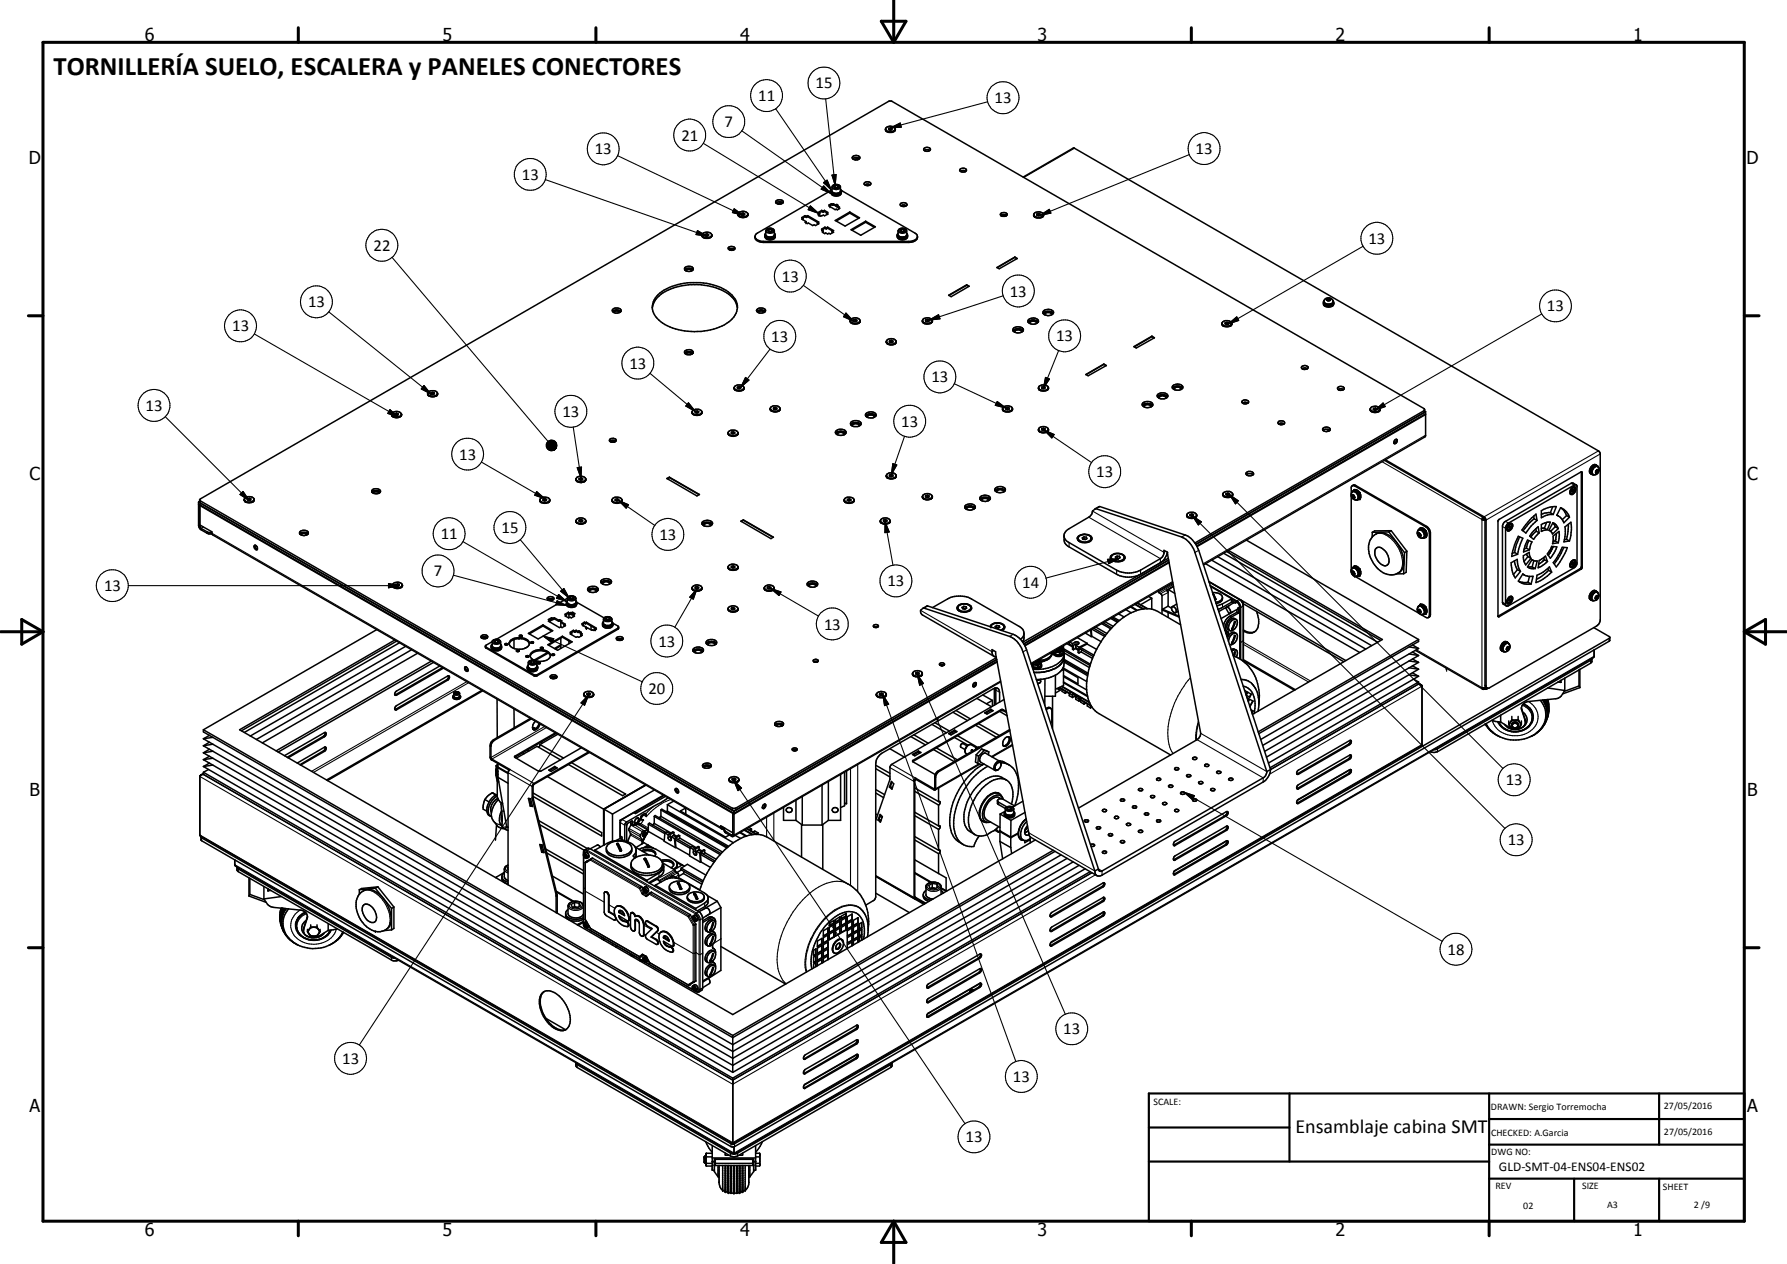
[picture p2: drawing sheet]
<svg xmlns="http://www.w3.org/2000/svg" width="420mm" height="297mm" viewBox="0 0 420 297" stroke-linecap="round" stroke-linejoin="round" font-family="sans-serif">
<defs><g id="words">
<text font-size="6.3" x="12.6" y="17.5">TORNILLERÍA SUELO, ESCALERA y PANELES CONECTORES</text>
<text font-size="4.7" x="304.6" y="266.2">Ensamblaje cabina SMT</text>
<g font-size="4.2">
<text x="34" y="9.6">6</text>
<text x="104" y="9.6">5</text>
<text x="174" y="9.6">4</text>
<text x="244" y="9.6">3</text>
<text x="314" y="9.6">2</text>
<text x="384" y="9.6">1</text>
<text x="6.8" y="38.7">D</text>
<text x="410.6" y="38.7">D</text>
<text x="7" y="112.9">C</text>
<text x="410.8" y="112.9">C</text>
<text x="7" y="187.1">B</text>
<text x="410.8" y="187.1">B</text>
<text x="7" y="261.4">A</text>
<text x="410.8" y="261.4">A</text>
<text x="34" y="290.4">6</text>
<text x="104" y="290.4">5</text>
<text x="174" y="290.4">4</text>
<text x="244" y="290.4">3</text>
<text x="314" y="290.4">2</text>
<text x="384" y="290.4">1</text>
</g>
<g font-size="3.9">
<text x="178.3" y="23.7">11</text>
<text x="191.8" y="20.8">15</text>
<text x="170.4" y="29.9">7</text>
<text x="233.8" y="24.3">13</text>
<text x="160.2" y="33.1">21</text>
<text x="139.9" y="36.3">13</text>
<text x="281.1" y="36.2">13</text>
<text x="122.7" y="42.2">13</text>
<text x="87.8" y="58.9">22</text>
<text x="321.8" y="57.3">13</text>
<text x="183.8" y="66.2">13</text>
<text x="237.4" y="69.7">13</text>
<text x="54.6" y="77.9">13</text>
<text x="72.4" y="72.2">13</text>
<text x="363.7" y="73.2">13</text>
<text x="181.3" y="80.3">13</text>
<text x="248.3" y="80.2">13</text>
<text x="148" y="86.6">13</text>
<text x="219" y="89.9">13</text>
<text x="34.2" y="96.6">13</text>
<text x="132.3" y="98">13</text>
<text x="211.9" y="100.3">13</text>
<text x="108" y="108">13</text>
<text x="257.8" y="112.1">13</text>
<text x="117.9" y="125.3">15</text>
<text x="103.6" y="126.7">11</text>
<text x="155.1" y="126.9">13</text>
<text x="102" y="135.5">7</text>
<text x="208.6" y="137.8">13</text>
<text x="24.5" y="138.9">13</text>
<text x="240.4" y="138.1">14</text>
<text x="193.7" y="148">13</text>
<text x="154.8" y="151.9">13</text>
<text x="152.5" y="163.1">20</text>
<text x="354" y="184.5">13</text>
<text x="354.5" y="198.6">13</text>
<text x="340.3" y="224.4">18</text>
<text x="250" y="243">13</text>
<text x="80.5" y="250">13</text>
<text x="238.1" y="254.3">13</text>
<text x="227" y="268.4">13</text>
</g>
<text font-size="3.1" x="352.4" y="275.2">GLD-SMT-04-ENS04-ENS02</text>
<g font-size="2.4">
<text x="271.2" y="259.7">SCALE:</text>
<text x="350.6" y="260.8">DRAWN: Sergio Torremocha</text>
<text x="391.2" y="260.6">27/05/2016</text>
<text x="350.6" y="267">CHECKED: A.Garcia</text>
<text x="391.2" y="266.7">27/05/2016</text>
<text x="350.6" y="271.4">DWG NO:</text>
<text x="351.6" y="279.3">REV</text>
<text x="372" y="279.4">SIZE</text>
<text x="391" y="279.6">SHEET</text>
<text x="358.1" y="284.1">02</text>
<text x="377.9" y="283.8">A3</text>
<text x="398.3" y="283.8">2 /9</text>
</g>
</g></defs>
<g fill="none" stroke="#000" stroke-width=".35">
<path d="M200.6 36.7a.95 .95 0 0 1 1.6 .4 1.09 1.09 0 0 1-1.8 0zM201.8 37.1l-.7 .4M201.8 37.1l.3 .2M201.8 37.1l-.6-.1-.7 .3M202 37.3l-.4 .2M208.2 30.5v.1M208.2 30.6l.1 .2a1.52 1.52 0 0 0 1.9 .1l.3-.3M208.2 30.2v.4M208.2 30.6l.3 .3M208.9 30.1l.9 .1-.1 .3-.4 .1-.4-.2zM209.4 30.4l.2 .1M209.4 30.1v.3"/>
<path d="M209.4 30.4l-.3 .1M210.5 30.2v.2M210.5 30.4a1.36 1.36 0 0 1-2.3 0 1.3 1.3 0 0 1 2.3-.1v.3M210.5 30.6l-.4 .3M210.5 30.5v.1M217.3 34.8a.85 .85 0 0 1 .8-.3 .85 .85 0 0 1 .7 .7 .94 .94 0 0 1-1.6-.1zM217.4 35.4l.4-.2h.5l.2 .2M225.8 39.8a.9 .9 0 0 1 1.4 .2 .98 .98 0 0 1-1.6 0zM165 55.2l.1 .3M165 55.2v.2l.4 .4M165.1 55.1a1.26 1.26 0 0 0 1.1 .8 1.26 1.26 0 0 0 1.1-.6M165.1 55.5l.3 .3"/>
<path d="M165.4 55.8a1.67 1.67 0 0 0 1.6 0M166.2 55.3l.2 .1M166.2 54.9l.4 .2v.3l-.4 .1-.4-.2M166.2 54.9v.4M166.2 55.3l-.2 .1M166.2 54.9l-.4 .2v.3M167.3 55.1l.1 .3-.4 .4M167.3 55.2a1.34 1.34 0 0 0-2.3 0M167.3 55.2v.3l-.3 .3M171.2 58.2a.95 .95 0 0 1 1.6 .3 .88 .88 0 0 1-.9 .3 .88 .88 0 0 1-.7-.6zM171.4 58.6l.4-.2 .9 .2M171.5 58.7l.3-.1 .7 .1"/>
<path d="M173.6 50.2a1.42 1.42 0 0 1 2.2 0 1.32 1.32 0 0 1-2.2 .2M173.6 50.2v.4l.3 .3M173.6 50.2v.5l.3 .2M173.9 50.9l.7 .2 .9-.2M174.3 50.2v.3M174.7 50v.4M174.7 50.4l.2 .1M174.7 50l.4 .2v.3l-.4 .1-.4-.2v-.2M174.7 50.4l-.3 .1M174.7 50l-.4 .2M175.8 50.2l.1 .3-.4 .4M175.8 50.5l-.3 .4"/>
<path d="M177.5 55.6l.5 .7 1.2 .4h34.8l1.2-.4 .5-.7M179.9 55.2l.3 .4M180 55.8l-.1-.4v.3l.5 .2M180 54.8l-.1 .1a1.1 1.1 0 0 0 .3 1.3 1.1 1.1 0 0 0 1.4 .1l.5-.3 .2-.6M180.1 55.9l.8 .2M180.2 55.6l.2 .3M180.2 53.9a1.17 1.17 0 0 1 1.9 .4v.9a1.21 1.21 0 0 1-2.1 0v-.9zM180.3 55.5l-.1 .1M180.3 55.7l.2 .3h.2M180.4 55.9h.1M180.4 55.6l-.1 .1M180.8 53.8l-.3 .3 .3 .3"/>
<path d="M180.8 53.8l.6 .1M180.8 53.8v.6M180.8 54.4h.1M181.4 53.9v.5h-.6M181.4 53.9l.2 .3-.3 .3-.5-.1M182.1 54.8a.85 .85 0 0 1 0 .9 .85 .85 0 0 1-.9 .4M182.2 55.3l.1 .1M182.2 55.2a1.41 1.41 0 0 1-1.9 .5M182.3 55.4l-.3 .5-1.2 .2M182.4 47.7a1.22 1.22 0 0 1 1.7 0M183.8 47.5l-.8 .5M184 47.7l-.5 .2"/>
<path d="M184 47.8l.2-.3a1.02 1.02 0 0 0-.9-.6 1.02 1.02 0 0 0-.9 .6l.6 .5M184 47.8l-1 .2M188.8 51.3l-.3 .2 1 .6M188.8 51.3l-.1 .3M189.3 50.7l.3 .1M189.3 50.7v.2M189.3 50.9l.3 .2M189.3 50.7l-.8 .4 .3 .2M189.3 50.9l-.6 .3M189.5 52.1l-.2 .1 .6 .3 .2-.1 1 .6 .3-.2 .4 .2 .7-.4-.3-.2M189.5 52.1v.2M189.6 50.8v.3"/>
<path d="M189.9 50.7l2.6 1.5-.3 .2M189.9 50.7v.2M189.9 50.9l2.4 1.4M189.9 50.7l-.3 .1M189.9 50.9l-.3 .2M192.2 52.4l.1 .3M192.6 50.3v.3M192.7 50.1l-.1 .3M192.7 50.1l-.3 .1 .2 .1M193.2 49.4v.3M193.2 49.4l.3 .3M193.2 49.7l.3 .2"/>
<path d="M193.2 49.4l-.8 .5 .3 .2M193.2 49.7l-.6 .3M193.5 54l-.1 .3M193.5 54l-.3 .2 .4 .2M193.5 49.7v.2M193.6 54.4v.3M193.8 49.4l.8 .5-.3 .2M193.8 49.4v.3M193.8 49.7l.7 .3M193.8 49.4l-.3 .3M193.8 49.7l-.3 .2M194 53.4l-.8 .4 .3 .2"/>
<path d="M194 53.4l.3 .2M194 53.4v.2M194 53.6l.3 .2M194 53.6l-.6 .4M194.3 53.6v.2M194.3 50.1l.4 .2-.8 .4-.3-.2-.7 .3-.5-.3 .2-.2M194.3 50.1l.2 .3M194.6 53.4v.2M194.6 53.4l1.4 .8-.3 .2M194.6 53.6l1.2 .7M194.6 53.4l-.3 .2M194.6 53.6l-.3 .2"/>
<path d="M195.1 48.3l-.2 .1 1.5 .9 .2-.2 .3 .2 .5-.3-.2-.2M195.1 48.3v.3M195.4 45.1l.1 .4 .6 .3M195.4 45v.1M195.4 44.7l-17.3 10.1a1.07 1.07 0 0 0-.6 1.2 1.07 1.07 0 0 0 1 .8l1 .2h34.2a1.69 1.69 0 0 0 2-1.4M195.4 45l.4 .3M195.5 48.1l.2 .2M195.5 47.9l.2 .1M195.5 47.9v.2M195.5 47.9l-.6 .3 .2 .1M195.5 48.1l-.4 .2M195.6 44.5l-.2 .8 .5 .3"/>
<path d="M195.7 54.4l.3 .2-.8 .4-.3-.2-.3 .2-.5-.3-.2 .2-.5-.3 .2-.2M195.7 54.4l.1 .3M195.7 48v.3M195.8 45.3l.1 .3M195.8 43.6a1.27 1.27 0 0 1 1.8 .3v1a1.17 1.17 0 0 1-2 0zM195.9 45.4l.1 .3 .5 .1M195.9 45.3h-.1M195.9 45.6h.1M195.9 45.3v.1M195.9 47.9l.6 .3M195.9 47.9v.2M195.9 48.1l.6 .3"/>
<path d="M195.9 47.9l-.2 .1M195.9 48.1l-.2 .2M196.4 51.8l3.4-2 2.3 1.4-3.4 1.9zM196.4 43.6l-.4 .3 .3 .3M196.4 43.6h.5M196.4 43.6v.5M196.4 44.1l-.1 .1M196.5 48.2v.2M196.8 48l.3 .3-.3 .1M196.8 48v.3M196.8 48.3v.1M196.8 48l-.3 .2"/>
<path d="M196.8 48.3l-.3 .1M196.8 48.4l.6 .3-.2 .1M196.8 48.4v.2l.4 .2M196.9 43.6l.3 .3-.3 .3h-.6M196.9 43.6v.5h-.5M197.2 45.7l-.5 .1M197.2 48.8v.3M197.2 49.1h.1M197.5 45.6l-.2 .1M197.6 45.5l.2-.4-.1 .4-.6 .3h-.7M197.6 44.5l.2 .2M197.8 44.7a1.11 1.11 0 0 1-.4 1.3 1.11 1.11 0 0 1-1.3 0l-.6-.3-.1-.6"/>
<path d="M197.8 44.9a1.37 1.37 0 0 1-1.9 .5M197.8 44.7l17.5 10.2 .4 .7M199.8 49.8v.3M199.8 50.1l2.1 1.2M199.8 50.1l-3.2 1.8M200.1 54l3.4-2 2.3 1.3-3.4 2zM203.4 43.5l.4-.2 .7 .2M203.4 43.5l-.2-.2a.82 .82 0 0 1 .8-.6 .82 .82 0 0 1 .8 .6l-.3 .2M203.4 43.5l.6 .1 .5-.1M203.5 52v.2M203.5 52.2l2.1 1.2M203.5 52.2l-3.2 1.9"/>
<path d="M211 55.4l.3 .5zM211 55.2l.3 .4M211.1 54.8l-.1 .3a1.2 1.2 0 0 0 .6 1.2 1.2 1.2 0 0 0 1.3-.1l.5-.5-.2-.9M211.2 55.9l.8 .2M211.3 55.9h.1M211.3 55.6l.1 .3M211.4 53.9a1.17 1.17 0 0 1 1.8 .4v.9a1.21 1.21 0 0 1-2.1 0v-.9zM211.4 55.5l-.1 .1M211.4 55.7l.2 .3h.2M211.5 55.9h-.1M211.5 55.6l-.1 .1M211.8 47.8a1 1 0 0 1 1.5 .4 .97 .97 0 0 1-1.6-.2z"/>
<path d="M211.9 48.4l.3-.2 .8 .2M211.9 54.4h.1M211.9 53.8l-.3 .3 .3 .3M211.9 53.8l.6 .1M211.9 53.8v.6M212.5 53.9l.3 .3-.4 .3-.5-.1M212.5 53.9v.5h-.6M213.3 55.3l.1 .1M213.3 55.2a1.41 1.41 0 0 1-1.9 .5M213.3 55.4l-.2 .4-.8 .3M213.4 55.4l-.3 .5-1.2 .2M225.9 40.3l.6-.3 .5 .3"/>
<path d="M235.3 50.2a.9 .9 0 0 1 1.5 .3 .95 .95 0 0 1-1.6-.1zM235.3 50.7a1.03 1.03 0 0 1 1.4 0M235.5 50.8l.4-.2 .6 .2M240.6 41.6l11.9-6.8 123.5 71.2 .2 .6v39.2a1.74 1.74 0 0 1-.8 1.3l-25.2 14.5-.6 .1-.2-.4v-39.3l-.5-.5-23.2-13.5M243.1 50.5l.3 .6M243.1 50.3v.3M244.3 50.2l-.5 .1v.3M244.3 50.5l.1 .1M244.3 50.2l.3 .1v.3l-.4 .1-.4-.2M244.3 50.2v.3M244.3 50.5l-.3 .1M245.1 51l-.1 .1"/>
<path d="M245.3 50.8v-.1a1.07 1.07 0 0 0-1.7-.8l-.4 .2-.2 .4 .1 .3 .3 .3M245.3 50.3v.5a1.58 1.58 0 0 1-1.9 .3M245.3 50.5a1.44 1.44 0 0 1-2.2 .1M144 72.8a1.25 1.25 0 0 1 2 .2 1.18 1.18 0 0 1-2-.1zM144 73.2a1.51 1.51 0 0 1 2 0M144.3 73.4a.75 .75 0 0 1 1.4 0M153.4 72.4a5.7 5.7 0 0 1 4.2-4.5 14.9 14.9 0 0 1 14.2 1.6l1 1.2 .6 1.7M154.8 69.2a14.6 14.6 0 0 1 14.1-1.8 7 7 0 0 1 4.4 4 4.1 4.1 0 0 1-1.9 4.2 15 15 0 0 1-16.1 0 3.9 3.9 0 0 1-.5-6.4zM161 62.9a1.13 1.13 0 0 1 1.1-.4 1.13 1.13 0 0 1 .9 .8 1.19 1.19 0 0 1-2.1-.2zM161 63.4a1.52 1.52 0 0 1 1.9 0M161.3 63.7a.75 .75 0 0 1 1.3 0M178 72.8a1.25 1.25 0 0 1 2 .2 1.22 1.22 0 0 1-2.1-.1z"/>
<path d="M178 73.2a1.57 1.57 0 0 1 1.9 0M178.3 73.4a.79 .79 0 0 1 1.3 0M199.9 75.2a1.31 1.31 0 0 1 1.3-.5 1.31 1.31 0 0 1 1.1 .9l-.4 .3M199.9 75.2v.5l.3 .2M199.9 75.2a1.2 1.2 0 0 0 1.7 .7l.6-.5M199.9 75.5l.3 .4M200.7 75.2l.4-.1 .4 .1v.3l-.5 .1-.3-.1zM201.1 75.4l-.2 .2M201.1 75.4l.2 .2M201.1 75.1v.3M202.1 75.8l-.9 .4-1-.3M202.2 75.3l-.1 .4"/>
<path d="M209.6 80v.3M209.6 80l.4 .1v.3l-.5 .1-.4-.2 .1-.2M209.6 80l-.4 .1M216.9 75.4a1.38 1.38 0 0 0 2.2 0M216.9 75.2v.2a1.24 1.24 0 0 0 2 .5l.2-.2M217.6 75.2l.5-.1 .4 .1-.1 .3-.4 .1-.4-.1zM218.1 75.1v.3M218.1 75.4l.2 .2M218.1 75.4l-.3 .2M219 75.9h-.1M219.1 75.7a1.01 1.01 0 0 0-.5-1 1.01 1.01 0 0 0-1.1 .1 .61 .61 0 0 0-.6 .5 .61 .61 0 0 0 .3 .6M219.1 75.2v.5"/>
<path d="M223 69.4l4.3-2.5 .6 .4-4.3 2.4zM227.3 66.9v.2M227.3 67.1l-4.2 2.3M227.3 67.1l.5 .2M234.4 62.9l4.2-2.5 .6 .3-4.3 2.5zM238.2 77.8a1.69 1.69 0 0 1 2.4 0M238.3 77.1a1.77 1.77 0 0 1 2.3 .2 1.27 1.27 0 0 1-1.9 .8l-.5-.3zM238.5 78a.96 .96 0 0 1 1.7 0M238.6 60.4v.1M239.1 60.8l-.5-.3-4.1 2.4M241.8 75.7l-.1-.3a1.44 1.44 0 0 1 2.5 0l-.5 .6M241.8 75.7a1.58 1.58 0 0 1 2.3 0"/>
<path d="M241.8 75.7l1 .5 .9-.2M242.1 76a.92 .92 0 0 1 .8-.5 .92 .92 0 0 1 .8 .5M245.3 73.7a.95 .95 0 0 1 1.2-1 .87 .87 0 0 1 1.1 1l-.3 .3M245.3 73.7a1.69 1.69 0 0 1 2.3 0M245.3 73.7a1.8 1.8 0 0 0 2 .3M245.6 74l.1-.3a1.14 1.14 0 0 1 1.5 0l.1 .3M270.8 79v.1M270.8 79.1l-4.1 2.4M270.8 79.1l.5 .3M287.3 75.9a1.37 1.37 0 0 1 2.3 0v.4l-.3 .3M287.3 75.9v.3a1.39 1.39 0 0 0 2 .4M287.3 76.1l.2 .2a1.53 1.53 0 0 0 2-.1l.1-.1"/>
<path d="M287.3 75.9v.4l.3 .3M288.1 75.9l.4-.2 .4 .2-.1 .2-.4 .1-.3-.1zM288.5 76.1l.2 .1M288.5 75.7v.4M288.5 76.1l-.3 .1M289.6 75.9v.1M289.6 76.2l-.3 .4M311.2 71.2v.2M311.2 71l.2 .3 .6 .3 1-.1 .1 .3h-.1M311.2 71.4l.2 .3M311.2 71.4l.1 .1M311.4 70.6a.83 .83 0 0 0 .3 .9 .83 .83 0 0 0 .9 0l.4-.1"/>
<path d="M311.4 70.6l-.2 .3a1.2 1.2 0 0 0 .6 1.2 1.2 1.2 0 0 0 1.3-.1l.4-.2 .1-.6M311.4 70.6a1.16 1.16 0 0 1 2 0M311.4 71.7l1 .2 .5-.1M312 70.2v.3M312.5 70.1l.3 .3-.1 .2-.5 .1-.3-.2 .1-.3M312.5 70.1l-.5 .1M312.5 70.5l-.4 .1M312.5 70.1v.4M312.5 70.5l.1 .1M312.9 71.5l.4 .2M313 71.4l.1 .1M313.1 71.5l.2 .2"/>
<path d="M313.2 71.3l-.2 .1M313.3 71.4l-.2 .1M313.4 70.6v.4l-.2 .3M313.4 70.6l.2 .4-.3 .4M313.5 71.3l-.2 .4M313.5 71.4l-.1 .1a1.63 1.63 0 0 1-2 .1M313.6 71.1v.1M313.6 71l-.1 .3M313.6 71.2l-.1 .2M92.1 97.4a1.32 1.32 0 0 0 2.3-.1 1.36 1.36 0 0 0-2.3 .1v.3M92.1 97.7l.3 .3M92.1 97.3v.4"/>
<path d="M92.1 97.7l.1 .1M92.2 97.8l.2 .2M92.9 97.2v.3M93.2 97.5h.3M93.2 97.1l.4 .1v.3l-.4 .1-.4-.1 .1-.3M93.2 97.1v.4M93.2 97.5h-.2M93.2 97.1l-.3 .1M94.3 97.8a1.71 1.71 0 0 1-1.9 .2M94.3 97.2l.1 .3-.1 .3M94.4 97.3l-.1 .5M100.6 92.3a.99 .99 0 0 0 1.5 .9l.6-.2 .2-.4-.1-.3"/>
<path d="M100.6 92.4l.1-.2a1.48 1.48 0 0 1 2.2 .2 1.28 1.28 0 0 1-2.3 .1M100.6 92.4l.1 .5 .2 .2M101.3 92.3v.3M101.8 92.5l.1 .1M101.8 92.2l.3 .1v.3l-.4 .1-.4-.1v-.3M101.8 92.2v.3M101.8 92.5l-.3 .1M101.8 92.2l-.5 .1M102.9 92.5l-.1 .4-.3 .2M161 82.5a1.13 1.13 0 0 1 1.1-.4 1.13 1.13 0 0 1 .9 .8l-.1 .2a1.37 1.37 0 0 1-1.7 .1l-.2-.2zM161 83a1.52 1.52 0 0 1 1.9 0M161.3 83.2a.8 .8 0 0 1 1.3 0"/>
<path d="M162.8 96.7l-.1 .2a1.22 1.22 0 0 0 2 .5 .66 .66 0 0 0 .3-.8 .66 .66 0 0 0-.7-.4 1.32 1.32 0 0 0-1.5 .5v.4l.3 .4M162.8 96.9a1.41 1.41 0 0 0 2.2 0M163.5 96.7l.4-.1 .4 .1-.1 .2-.3 .2-.4-.2zM163.9 96.9l.2 .1M163.9 96.6v.3M163.9 96.9l-.3 .1M165 96.8v.3l-.3 .4M172.6 91.1v.2M172.7 91l-.1 .1a1.32 1.32 0 0 0 2.3 .3l.1-.1M173 91.7a.6 .6 0 0 1-.3-.9 1.56 1.56 0 0 1 2 0l.2 .6-.3 .3M173.4 91l.4-.2 .4 .2-.1 .2-.3 .2-.4-.2zM173.8 90.8v.4"/>
<path d="M173.8 91.2l.2 .1M173.8 91.2l-.2 .1M174.9 91v.2a1.43 1.43 0 0 1-2.2 .1M181.1 95.9a.9 .9 0 0 0 1.3 .9l.9-.3M181.1 96.1a1.37 1.37 0 0 0 2.3 0M181.9 95.8v.3M182.3 95.8v.3M182.3 96.1l.2 .1M182.3 95.8l.4 .1v.2l-.5 .2-.3-.2v-.3M182.3 96.1l-.3 .1M182.3 95.8h-.4M183.3 96.4v-.6a1.51 1.51 0 0 0-2-.2l-.2 .7 .3 .3"/>
<path d="M183.3 96.4l-.2 .2M183.4 95.9l.1 .3-.2 .3M200.1 99.8a1.63 1.63 0 0 0 1.9 .3M200.1 99.8a.74 .74 0 0 1 .1-.8 .74 .74 0 0 1 .8-.2l1 .2 .3 .2 .1 .5-.4 .4M200.1 99.8a1.59 1.59 0 0 1 2.3 0M203.5 97.3a1.54 1.54 0 0 1 2.5 .2 1.42 1.42 0 0 1-2.5 0zM203.6 97.7a1.65 1.65 0 0 1 2.3 0M203.9 98l.2-.3a1.16 1.16 0 0 1 1.4 .1l.1 .2M208.4 80.1v.3l.2 .3M208.4 80.1a1.07 1.07 0 0 0 1.6 .9l.4-.1M208.4 80.1a1.38 1.38 0 0 1 2.3 .1l-.3 .7M208.4 80.3a1.34 1.34 0 0 0 2.3 0"/>
<path d="M208.6 80.8l.1 .1M209.2 80.1v.3M209.6 80.3l.1 .1M209.6 80.3l-.3 .1M209.7 80.4h.1M210.7 80.1v.5l-.3 .3M235.7 96.1a1.4 1.4 0 0 0 2.3 0M235.7 95.9a1.41 1.41 0 0 1 2.3 .1v.2M235.7 95.9l.3 .7M235.8 95.9l-.1 .5 .3 .2M236 96.6l.5 .2 1.2-.2M236.5 95.9v.2"/>
<path d="M236.9 95.8v.3M236.9 96.1l.2 .1M236.9 95.8l.4 .1v.3l-.4 .1-.4-.2v-.2M236.9 96.1l-.2 .1M236.9 95.8l-.4 .1M237.9 96.5l-.2 .1M238 95.9v.5l-.3 .2M238 96.2l-.1 .2M244.2 91.1a.81 .81 0 0 1 .8-.6h.7a.69 .69 0 0 1 .7 .4 .69 .69 0 0 1-.2 .8M244.2 91a1.18 1.18 0 0 0 1.9 .6l.4-.4M244.2 91.4l.3 .3M244.9 91l.5-.2 .3 .2v.2l-.4 .2-.4-.2z"/>
<path d="M245.4 90.8v.4M245.4 91.2l.2 .1M245.4 91.2l-.3 .1M246.5 91a.79 .79 0 0 1-1.1 .9l-1.1-.3-.1-.5M255.3 88l4.2-2.4 .6 .3-4.2 2.4zM259.5 85.6h.1M259.5 85.6l-4.2 2.5M259.5 85.6l.5 .3M266.6 81.4l4.2-2.4 .6 .4-4.2 2.4zM268.6 95.3a1.62 1.62 0 0 0 2 .3M268.6 95.3l.5-.3 .4-.1a1.35 1.35 0 0 1 1.5 .4M268.6 95.3a.73 .73 0 0 1 .2-.8 .73 .73 0 0 1 .8-.1 1.04 1.04 0 0 1 1.4 .8l-.4 .4"/>
<path d="M269 95.6a.89 .89 0 0 1 .8-.5 .89 .89 0 0 1 .8 .5M272.1 93.3a1.69 1.69 0 0 1 2.4 0M272.1 93.3v-.3a1.52 1.52 0 0 1 2.5 0l-.1 .3M272.1 93.3l.2 .1a1.59 1.59 0 0 0 1.8 .2M272.5 93.6a.89 .89 0 0 1 .8-.6 .89 .89 0 0 1 .8 .6M274.5 93.3l-.4 .3M275.7 91.2a1.71 1.71 0 0 1 2.3 0M275.7 91.2l-.1-.1a1.41 1.41 0 0 1 2.5-.1l-.4 .5M275.7 91.2l.1 .2a1.89 1.89 0 0 0 1.9 .1M276 91.5a.89 .89 0 0 1 .9-.5 .89 .89 0 0 1 .8 .5M292.1 94.2a.9 .9 0 0 1 1.5 .3 .87 .87 0 0 1-.9 .4 .87 .87 0 0 1-.7-.6zM292.2 94.8l.4-.3 .8 .3"/>
<path d="M300.6 99.1a.88 .88 0 0 1 1.4 .3 .83 .83 0 0 1-.8 .5 .83 .83 0 0 1-.7-.7zM300.7 99.7l.4-.3 .5 .1 .2 .2M306.1 86.1a1.04 1.04 0 0 1 1.5 .2 .82 .82 0 0 1-.8 .6 .82 .82 0 0 1-.8-.7zM306.2 86.7a.77 .77 0 0 1 1.2 0M314.5 91.1a.93 .93 0 0 1 1.5 .3 .85 .85 0 0 1-.8 .4 .85 .85 0 0 1-.7-.7zM314.7 91.6l.4-.2h.4l.3 .2M322.1 96.3l.4 .4M322.2 96.3a1.22 1.22 0 0 1 .9-.9 1.22 1.22 0 0 1 1.2 .4 .75 .75 0 0 1 0 .9 .75 .75 0 0 1-.8 .2l-1-.2M322.2 96.3l.3 .5M322.2 96v.2a1.37 1.37 0 0 0 2.2 0M322.9 96h.9l-.1 .3-.4 .1-.4-.1zM323.4 96.2l.1 .1"/>
<path d="M323.4 95.9v.3M323.4 96.2l-.3 .1M324.4 96l.1 .3-.4 .5M335 96.3l-.2 .7-53.6 30.9 54-31.2M335 96.6l.2 .1M335.1 97.3l.1 .1M335.2 96.7v.5l-53.8 31.1M335.2 97.4v5l-.1 .3-52.2 30.1M335.2 97.4l-53.7 31M46.7 118.6v4.9l.4 .9a3.7 3.7 0 0 0 2.5 1.1l.2-.1M46.7 118l125.9 72.6M46.7 118v.4l125.9 72.7"/>
<path d="M46.7 118.6l.3 .2M46.9 118.5l-.2 .1M46.9 117.8l-.2 .2M46.9 117.5l125.6 72.5 .5-.1 61.3-35.3M47 118.8l.1 5.1 1.8 1.2h.9M47 118.8l125.3 72.3M47.1 118.2l-.2-.2v-.6l.2-.2 161.8-93.4 .7-.1 125.3 72.4-.1 .4-53.8 31.1M47.1 118.7l-.1 .1M57.4 117.3l.1 .3M57.5 117.7l.3 .3M57.5 117.2l-.1 .4 .2 .3M57.7 118l.8 .2 .9-.2"/>
<path d="M58.2 117.2l.4-.1 .4 .1v.3h-.8zM58.6 117.4l-.2 .1M58.6 117.4l.2 .1M58.6 117.1v.3M59.7 117.4l-.1 .2a1.53 1.53 0 0 1-2 .1 .63 .63 0 0 1 0-.7 .63 .63 0 0 1 .6-.3 1.04 1.04 0 0 1 1.5 1l-.3 .3M59.7 117.3l-.1 .6M87.4 115.7a1.37 1.37 0 0 1 2 0M87.4 115.2a1.13 1.13 0 0 1 1.2-.4 1.13 1.13 0 0 1 .8 .8 1.22 1.22 0 0 1-2-.2zM87.8 115.9l.4-.3h.6l.3 .3M126.9 117.4l.1 .5 .3 .2M126.9 117.5l.4 .4a1.66 1.66 0 0 0 1.8 0l.1-.3M127.2 118.1l.8 .2 .9-.2"/>
<path d="M127.7 117.3v.3M128.1 117.6h-.2M128.1 117.6h.2M128.1 117.2l.4 .1v.3l-.5 .1-.3-.1v-.3M128.1 117.2v.4M128.1 117.2l-.4 .1M129.2 117.6l-.3 .5M129.2 117.3l.1 .2M129.2 117.6a1.18 1.18 0 0 0-1.9-.6l-.4 .5 .3 .6M129.3 117.6l-.4 .5M135.4 112.8l.2 .3M135.5 112.4l.1 .5a1.53 1.53 0 0 0 2-.1l.1-.4"/>
<path d="M135.6 112.2a1.2 1.2 0 0 1 1.3-.3 1.2 1.2 0 0 1 .8 1 1.41 1.41 0 0 1-2.2 0zM136.2 112.4l.4-.1 .4 .1v.3h-.8zM136.6 112.3v.3M136.6 112.6l.2 .2M136.6 112.6l-.3 .2M137.7 112.8l-.1 .3M143.4 103.2a.9 .9 0 0 1 1.5 .3 .91 .91 0 0 1-1.6 0zM143.4 103.7l.5-.2 .8 .2M143.6 103.8l.4-.1 .6 .1M143.9 117.6l.3 .5M143.9 117.6a1.19 1.19 0 0 1 2-.6 .61 .61 0 0 1 .3 .6 .61 .61 0 0 1-.3 .5M144 117.3l-.1 .2a1.35 1.35 0 0 0 2.1 .4l.2-.3"/>
<path d="M144.2 118.1l.7 .2 1-.2M144.7 117.3l.4-.1 .4 .1-.1 .3-.3 .1-.5-.1zM145.1 117.6h-.2M145.1 117.6h.2M145.1 117.2v.4M146.2 117.3v.5l-.3 .3M156.8 112.4l.6-.3 7.1 4.1-.6 .3zM157.4 112.1v.1M157.4 112.2l7 4M157.4 112.2l-.5 .3M171.2 101.8a1.32 1.32 0 0 0 2.3-.2 1.47 1.47 0 0 0-2.1-.3l-.2 .7M171.2 101.6v.5"/>
<path d="M171.2 102.1l.3 .3M171.2 102l.1 .2M171.4 102.2l.1 .1M172 101.6v.3M172.4 101.5l.4 .1v.3l-.5 .1-.4-.1 .1-.3M172.4 101.8l.2 .1M172.4 101.5v.3M172.4 101.8l-.2 .1M172.4 101.5l-.4 .1M173.5 101.6a.77 .77 0 0 1-1 .9l-1-.2M173.5 101.7l-.1 .5-.2 .2M196.5 101.9l-.1-.2a1.47 1.47 0 0 1 2.5-.3l-.1 .5-.3 .3"/>
<path d="M196.5 101.9a1.63 1.63 0 0 1 2.3 0M196.5 101.9a1.8 1.8 0 0 0 2 .3M196.8 102.2a.92 .92 0 0 1 .9-.6 .92 .92 0 0 1 .8 .6M198.5 117.5l.3 .4a1.59 1.59 0 0 0 1.9-.2l.1-.1M198.5 117.8a1.09 1.09 0 0 1 1.8-.9 .65 .65 0 0 1 .5 .9M198.5 117.8l.2 .2M198.5 117.3v.5M198.7 118a1.87 1.87 0 0 0 1.8 .1M198.7 118l.1 .1M199.3 117.3v.3M199.7 117.2l-.4 .1M199.7 117.6h-.3"/>
<path d="M199.7 117.6h.1M199.7 117.2l.4 .1v.3l-.5 .1-.4-.1 .1-.3M199.7 117.2v.4M200.4 100.1a.95 .95 0 0 1 1.6 0M200.8 117.3v.2M200.8 117.8l-.3 .3M200.8 117.6v.2M208.4 111.6a.78 .78 0 0 0 1 1l1-.2M208.4 111.8l.3 .4a1.66 1.66 0 0 0 1.8-.1l.2-.3M208.7 112.4a.7 .7 0 0 1-.2-.8 .7 .7 0 0 1 .7-.5l1.2 .2a.63 .63 0 0 1 0 1.1M209.2 111.6l.4-.1 .4 .1v.3l-.5 .1-.4-.1zM209.6 111.8l-.3 .1"/>
<path d="M209.6 111.8l.1 .1M209.6 111.5v.3M209.7 111.9h.1M210.7 111.6v.5l-.3 .3M216.9 116.7a1.37 1.37 0 0 0 2.2 .1M216.9 116.6l.1 .5M217 117.1l.2 .2M218.1 116.8h-.3M218.1 116.8h.2M218.1 116.4l.4 .1-.1 .3-.4 .1-.4-.1M218.1 116.4v.4M218.1 116.4l-.5 .1v.3"/>
<path d="M219.1 116.5a.99 .99 0 0 1-1.5 .9l-.4-.1M219.1 116.6a1.28 1.28 0 0 0-1.2-.6 1.28 1.28 0 0 0-1 .8l.3 .5M219.1 116.6v.5l-.2 .2M226.9 119.4a1.69 1.69 0 0 1 2.4 0M226.9 119.4v-.3a1.54 1.54 0 0 1 2.4-.1v.3l-.4 .4M226.9 119.4a1.8 1.8 0 0 0 2 .3M227.2 119.7l.2-.4a1.16 1.16 0 0 1 1.4 .1l.1 .3M230.5 117.3a.89 .89 0 0 1 1.1-.9 .85 .85 0 0 1 1.1 1l-.3 .2M230.5 117.3a1.63 1.63 0 0 1 2.3 0M230.5 117.3a1.7 1.7 0 0 0 1.9 .3M230.8 117.6v-.2a1.14 1.14 0 0 1 1.6 0v.2M234 115.3a1.83 1.83 0 0 0 2 .3"/>
<path d="M234 115.3a.8 .8 0 0 1 .9-1h.5l.9 .4a.55 .55 0 0 1-.3 .9M234 115.3a1.69 1.69 0 0 1 2.3 0M234.3 115.6a.92 .92 0 0 1 .9-.5 .92 .92 0 0 1 .8 .5M244.2 100.9v.2M244.2 101a1.32 1.32 0 0 1 2.3-.2v.4M244.2 101.1l.3 .4M244.2 100.8a1.31 1.31 0 0 0 2.3 .2M244.5 101.5l.7 .2 1-.2M244.9 100.8l.5-.2 .3 .2v.2l-.4 .2-.4-.2zM245.4 101l.2 .1M245.4 100.6v.4M245.4 101l-.3 .1"/>
<path d="M246.3 101.4l-.1 .1M246.5 100.8l-.1 .5M246.5 101.3l-.3 .2M257.5 119.5l1.1-.5 20.4 6.9a4.8 4.8 0 0 1 2 1.7M287.6 116.2v.1a1.5 1.5 0 0 0 2.1 .1l.1-.2M287.6 116.5l.3 .3M287.6 116v.5M287.6 116.4l.1 .2M287.8 116.8l.7 .1 1-.1M288.3 116l.4-.1 .4 .1v.2l-.5 .2-.4-.2zM288.7 115.9v.3M288.7 116.2l.2 .1"/>
<path d="M288.7 116.2l-.3 .1M289.8 116l-.3-.3a1.37 1.37 0 0 0-1.9 .3v.4M289.8 116v.3l-.3 .5M289.8 116v.5l-.3 .3M293.1 111a.96 .96 0 0 1 .9-.2 .96 .96 0 0 1 .7 .7 .97 .97 0 0 1-1 .4 .97 .97 0 0 1-.7-.7zM293.1 111.5l.4-.2h.7l.5 .2M311.1 101.1l.1-.1a1.23 1.23 0 0 1 1.5 .1M311.1 100.7a1.04 1.04 0 0 1 1.6 .3 1 1 0 0 1-.9 .4 1 1 0 0 1-.8-.6zM317.7 116.6a1.24 1.24 0 0 0 1.1 .9M317.8 115.7a.89 .89 0 0 1 1-.1 .89 .89 0 0 1 .5 .7l.1 .7M317.9 116.5l.1-.3 .5 .7M317.9 116.5l.1 .4"/>
<path d="M317.9 114.2h.6l16.7 9.6 .7 .8 .2 .5v19.7l-.3 .4h-.4l-1.3-.8M317.9 114.2l-.2 .3v1.5M318 114.2l.3-.2 .5 .1 16.6 9.6 .7 .8 .2 .7v19.2l-.1 .5-.4 .2M318.2 116.4l.1 .4M318.2 116.3l-.3 .2M318.3 116.8l-.3 .1M318.3 116.8h.2M318.4 115.1v.1M318.4 115.1a1.13 1.13 0 0 1 1.2 .6M318.4 115.1h.1M318.4 115.2l-.3 .2M318.4 115.2h.2"/>
<path d="M318.5 116.9l-.2 .2-.3-.2M318.8 115.3l.6 .6M318.8 115.3h-.6M318.9 115.4l.4 .3M319.4 115.7l.3 1-.2 .3M319.4 117l-.1 .3-.5 .2M319.4 117.1h.1M319.4 117h.1M319.5 117a1.57 1.57 0 0 0-1.4-1.6l-.4 .8v17.8M319.5 116l.2 .9M319.5 117.1l-.3 .4h-.4M319.5 117.3l-.3 .2"/>
<path d="M319.6 115.7h.1M319.6 117.3h.1M319.6 115.7l.1 .1M319.6 117.2l-.1 .1M319.7 117.3h.1M319.7 115.7h.1M319.7 117.1l-.3 .3M319.7 116.8h.1M319.7 115.7v.2M319.7 115.8a1.16 1.16 0 0 1 .1 1.3l-.1 .2M319.7 115.7v.1M319.7 116.9l-.2 .4"/>
<path d="M319.7 116.8l-.2 .3M319.7 116.8v.2M325.5 108.2l23.7 13.8M328 103.4l.4-.1a.64 .64 0 0 1-.5 1l-.2-.5zM328.3 103.3a.72 .72 0 0 1-.5 .8h-.1M365.1 119.1l-.6 1.4M367 119.3l.7 .6 .6 1.3M369.1 115.6l.2 .4M369.4 114.9a.58 .58 0 0 1 .6-.5 .58 .58 0 0 1 .5 .5 1.22 1.22 0 0 1-1.2 1.3 1.02 1.02 0 0 1 .1-1.3zM369.6 115.3h.1M369.6 115.1l-.1 .3h.4M369.6 115.3l.3 .1"/>
<path d="M369.6 115.1h.3M369.7 115.1l-.1 .2M369.7 114.6h.4M369.8 115.1h.1M369.9 115.1v.3M370.2 114.6a.86 .86 0 0 0-.8 1.4M370.2 114.6a.91 .91 0 0 1-.8 1.4M370.6 114l-.7-.5-.5 .1-15.6 9-.3 .3-.2 .6v18.1l.2 .4 .7 .4M371.8 110.9v22.5l-19.6 11.4M374 111.3l.2 .1M374.2 111.4l.4 .2M374.2 111.4l.2 .1"/>
<path d="M374.3 109.9l-.3 .7v.6M374.7 109.5l-.4 .3M374.7 109.5h.4M374.8 109.4v.1M374.8 109.4l.4 .1M375.1 109.5a1.49 1.49 0 0 0-.8 2M375.1 109.5v.1M375.1 109.6a1.18 1.18 0 0 0-.5 1.9h.1M375.1 109.6h.3l.4 .2M375.2 109.3h.2M375.2 109.5a.8 .8 0 0 1 .8 1.2 1.07 1.07 0 0 1-1.3 .8M375.2 109.5v.1"/>
<path d="M375.2 109.3l-.4 .1M375.4 109.3a1.38 1.38 0 0 0-1.2 2.1M375.4 109.3l.1 .1M375.4 109.3a1 1 0 0 0-1.6 .9l-.1 .8 .5 .4M375.4 109.3l.2 .2M375.4 110.7l-.2 .3 .3 .2M375.4 110.7l.3 .1M375.4 110.4v.3M375.7 110.8v-.4h-.2l-.3 .3v.4l.3 .1M375.7 110.8l-.2 .4M47 123.4l2.8 1.6 .2 .7 119.6 69M60 128.1a.62 .62 0 0 0 .5 .9"/>
<path d="M60 128.1h-.1a.63 .63 0 0 0-.1 .8 .63 .63 0 0 0 .7 .3v-.2M60 128.1l.5 .5v.4M70.5 125a1.25 1.25 0 0 1 2 .3 1.3 1.3 0 0 1-2.1 .1zM70.5 125.5a1.42 1.42 0 0 1 1.9 0M70.8 125.7a.75 .75 0 0 1 1.3 0M92.3 137.4v.4l.3 .3M92.3 137.7a1.21 1.21 0 0 1 1-1 1.21 1.21 0 0 1 1.2 .6v.6M92.3 137.5l.1 .2M92.3 137.7l.3 .4M92.6 138.1l.7 .2 1-.2M93 137.3l.5-.1 .4 .1-.1 .3-.4 .2-.4-.2zM93.5 137.6l.2 .1"/>
<path d="M93.5 137.2v.4M93.5 137.6l-.3 .1M94.4 138l-.1 .1M94.6 137.6a1.44 1.44 0 0 1-2.2 .1M94.6 137.4v.3l-.3 .4M135.4 122.6l.3 .4M135.5 122.3a1.19 1.19 0 0 0 1.9 .6l.3-.4M135.5 122.8a.98 .98 0 0 1 .4-1 .98 .98 0 0 1 1.1 0l.7 .4-.1 .6M135.6 122.9l.2 .1M135.7 123l.7 .2 1-.2M136.2 122.2l.4-.1 .4 .2v.2l-.4 .1-.4-.1zM136.6 122.5l-.3 .1"/>
<path d="M136.6 122.5l.2 .1M136.6 122.1v.4M137.5 122.9l-.1 .1M137.7 122.3v.1M137.7 122.6l-.3 .4M138.2 138.7a1.69 1.69 0 0 1 2.4 0M138.2 138.7a1.62 1.62 0 0 0 2 .4M138.2 138.7v-.3a1.5 1.5 0 0 1 2.5 .1l-.5 .6M138.6 139.1a.89 .89 0 0 1 .8-.6 .89 .89 0 0 1 .8 .6M141.3 136.9a1.69 1.69 0 0 1 2.4 0M141.3 136.9v-.2a1.5 1.5 0 0 1 2.5 0l-.5 .5M141.3 136.9a1.7 1.7 0 0 0 2 .3"/>
<path d="M141.7 137.2a.89 .89 0 0 1 .8-.5 .89 .89 0 0 1 .8 .5M162.8 138v.4l.3 .3M162.8 138.2l.1 .3a1.47 1.47 0 0 0 2-.2l.1-.1M162.8 137.9a1.36 1.36 0 0 1 2.2 .3 1.31 1.31 0 0 1-2.3 .1zM163.5 138l.4-.2 .4 .2-.1 .3h-.7zM163.9 138.2l-.3 .1M163.9 138.2l.2 .1M163.9 137.8v.4M165 138.1v.3l-.3 .3M165.1 123.2a1.57 1.57 0 0 1 2.4 0M165.2 122.6a1.59 1.59 0 0 1 2.3 .4 1.39 1.39 0 0 1-1.2 .7 1.39 1.39 0 0 1-1.3-.8zM165.4 123.5a.92 .92 0 0 1 .9-.5 .92 .92 0 0 1 .8 .5"/>
<path d="M171.2 133.1v.4l.3 .4M172 133.1v.2M172.4 133.3l-.2 .1M172.4 133v.3M172.4 133l.4 .1v.3l-.9-.1 .1-.2M172.4 133.3l.2 .1M172.4 133l-.4 .1M173.5 133.1l.1 .3a1.44 1.44 0 0 1-2.1 .5M173.5 133.2a1.3 1.3 0 0 1-2.3 .1M173.5 133.2a1.38 1.38 0 0 0-2.3 .1v.3l.3 .3M173.5 133.2l-.1 .4-.2 .3M174.2 122.5l.6-.3 7.1 4-.6 .4z"/>
<path d="M174.8 122.2v.1M174.8 122.3l7 4M174.8 122.3l-.5 .3M179.7 138a1.33 1.33 0 0 1 2.3 .1 1.27 1.27 0 0 1-2.3 .1M179.7 138v.2a1.27 1.27 0 0 0 2 .5M179.7 138l.1 .6 .2 .1M180.5 138v.3M180.9 138.2l-.3 .1M180.9 138.2l.1 .1M180.9 137.8l.4 .2-.1 .3h-.8l.1-.3M180.9 137.8v.4M180.9 137.8l-.4 .2"/>
<path d="M181.9 138l.1 .5-.3 .2M182 138.1l-.3 .6M189.9 137.5a1.59 1.59 0 0 1 2.3 0M189.9 137.5a1.84 1.84 0 0 0 1.9 .3M189.9 137.5a.77 .77 0 0 1 .9-.9l1 .1 .4 .4v.4M190.2 137.8a.92 .92 0 0 1 .8-.5 .92 .92 0 0 1 .8 .5M192.2 137.5l-.4 .3M207 122.6l.1 .2M207 122.3v.3M207 122.3a1.31 1.31 0 0 1 2.2 0v.5l-.3 .2M207 122.3v.4l.3 .3M207.1 122.9l.2 .1"/>
<path d="M207.3 123l.7 .2 1-.2M207.8 122.2v.3M208.2 122.1v.4M208.2 122.5l-.3 .1M208.2 122.5l.2 .1M208.2 122.1l.4 .2-.1 .2-.4 .1-.4-.1 .1-.3M208.2 122.1l-.4 .1M209.2 122.3l.1 .3-.3 .4M209.2 122.5a1.44 1.44 0 0 1-2.2 .1M250.2 126l.1 .6 .7 .7 11.5 6.7a6.1 6.1 0 0 0 5.7 0l5-3 .5-1v-.7l.8 .5M253.5 126.5a1.01 1.01 0 0 0 1.3 1 1.48 1.48 0 0 0 1.9-1.1 2.08 2.08 0 0 0-3.4 .1l.1 .4 .5 .4M253.5 126.5a1.87 1.87 0 0 0 2.9 .3l.1-.3"/>
<path d="M253.5 126.5a1.79 1.79 0 0 1 2.9-.3l.1 .3M254.9 126.2v.5M254.9 126.7h.4M254.9 126.2l-.4 .2 .1 .3 .6 .1 .4-.2-.2-.4M254.9 126.7h-.1M254.9 126.2h.5M255.4 126.2v.5M256.5 126.5v.4l-.3 .4M261.2 130.6a2.42 2.42 0 0 1 3.2 .1l.1 .4a2.09 2.09 0 0 1-3.4 .3zM261.3 131v.1a1.93 1.93 0 0 0 3 0M261.3 131a1.81 1.81 0 0 1 3-.2v.6l-.4 .4M261.3 131l.2 .7"/>
<path d="M261.5 131.7l.2 .1M262.7 130.7l-.5 .2 .2 .3 .6 .1 .3-.2-.1-.4M262.7 131.1l-.2 .1M262.7 130.7v.4M262.7 131.1l.3 .1M262.7 130.7h.5M263.2 130.7v.4M272.3 138.9l.2 .4 .5 .3 .2 .4v4.3M274.5 129.8a3.9 3.9 0 0 1-1.7 2.4l-4.6 2.8a6.1 6.1 0 0 1-5.7 0l-11.1-6.5-.8-.6a3 3 0 0 1-.3-2.7l.7-.7 5.2-3.1 .5-.6a1.5 1.5 0 0 1 .8-1.2l20.3 6.6a5.8 5.8 0 0 1 3.2 3.6l16.8 51.5M274.5 129.8l7.8 42.5-.1 .5-.7 1-27.9 16.1M274.6 138.6l-.2 .1 .2 .4v3.4M274.6 138.6l1.6 .8"/>
<path d="M274.7 131.2l-34.2 19.7M274.8 131.6l-34.1 19.7M274.9 132.1l-34 19.5M274.9 132.2l-33.9 19.6M275.7 136.9l-33.2 19.2M275.9 137.8l-1.3 .8M279 120.9v.3M279 121.2l.3 .5M279.8 120.9l.4-.1 .4 .1v.3l-.4 .1-.4-.1zM280.2 121.1l.2 .1M280.2 120.8v.3M280.2 121.1l-.2 .1"/>
<path d="M281 127.6l.5 .8M281.3 121.1a1.45 1.45 0 0 1-2.1 .3l-.2-.3 .2-.5a1.47 1.47 0 0 1 2.1 .3v.6l-.3 .2M281.3 120.9a1.02 1.02 0 0 1-1.5 .9l-.6-.3-.2-.3M281.5 128.4l17.2 52.4M283.4 132.5l36.3 20.8M284.2 136.7l32.2 18.5M284.3 136.7l7.2 4.2 .6 .6 .2 .9v13M284.5 137.6l6.5 3.7 .7 1.1v12.6M284.6 137.8l5 2.9M284.8 131.6l36.3 20.9M285.1 139.3a2.1 2.1 0 0 1 2.3 1.1 1.53 1.53 0 0 1-1.6 1.1M285.2 139.6l.2 .1 .5 1.1-.2 .2"/>
<path d="M285.3 139.8l.5 1.1M286.3 130.8l36.2 20.9M287.7 130l36.2 20.9M288.4 129.6l36.2 20.9M288.8 129.3l36.2 21-30.5 17.6M293 126.9l40.5 23.4M317.8 133.7a.78 .78 0 0 1 .8-.2 .78 .78 0 0 1 .6 .6l.2 .8M317.9 134.5l.1-.3 .5 .6-.2 .3-.3-.2M317.9 134.5l.1 .4M318 133.4a1.11 1.11 0 0 0-.2 1.5 1.11 1.11 0 0 0 1.5 .3l.1-.3M318 133.4a1.39 1.39 0 0 1 1.5 1.6M318.2 134.3l.1 .4"/>
<path d="M318.2 134.3l-.3 .2M318.3 133.2l-.1 .1M318.3 133.2a1.42 1.42 0 0 1 1.4 1.5l-.2 .3M318.3 133.2l-.2 .1M318.3 134.7l-.3 .2M318.3 134.7l.2 .1M318.4 133a1.13 1.13 0 0 1 1.2 .6M318.4 133v.1M318.4 133l.1 .1M318.5 135.4l15.2 8.7M318.6 133.2h-.3M318.8 133.2l.6 .6"/>
<path d="M319.4 135h.1M319.4 134.9l.1 .1M319.5 133.9l.2 .7-.1 .6M319.5 135l-.2 .4h-.5M319.5 135.3h-.1M319.6 133.6l.1 .1M319.6 135.3h.1M319.6 135.2l-.1 .1M319.6 133.6v.1M319.6 135.2l-.4 .2M319.7 133.7v.2M319.7 135.3h.1"/>
<path d="M319.7 134.7v.1M319.7 133.8a1.12 1.12 0 0 1 0 1.4v.1M319.7 134.8l-.2 .2M319.7 134.8l-.1 .4M322.7 125.1l-.1 1.1M322.8 126a2.73 2.73 0 0 1 3.7-.2 7.5 7.5 0 0 1 3.3 7.7 3.3 3.3 0 0 1-5.1 .8 6.7 6.7 0 0 1-2.6-7.3zM323.5 128.9l.3-.2a2.78 2.78 0 0 1 2.8 2.9 1.12 1.12 0 0 1-.7 1.3 1.12 1.12 0 0 1-1.4-.5 3.1 3.1 0 0 1-1-3.5zM326.5 125l3.7 4.9M326.5 125l-3.8 .1M327.1 124.7l-3.9 .1-.5 .3M327.1 124.7l3.7 4.8M327.1 124.7l-.6 .3"/>
<path d="M330 134.8l-1.7 .1M330.2 129.9l-.2 4.9M330.8 129.5l-.2 5-.6 .3M330.8 129.5l-.6 .4M333.4 124.7a.67 .67 0 0 1 .7-.4 .67 .67 0 0 1 .6 .6l.4 1.1M333.4 125.5l.2-.2 .3 .1 .2 .5-.2 .2-.3-.2M333.4 125.5l.2 .4M333.6 124.5a1.16 1.16 0 0 1 1.1 .6 1.16 1.16 0 0 1 0 1.2 1.07 1.07 0 0 1-1.3-.4 1.07 1.07 0 0 1 .2-1.4zM333.7 125.3l-.3 .2M333.7 125.3l.2 .4M333.8 124.2l-.2 .2M333.9 125.7l-.3 .2"/>
<path d="M333.9 125.7l.1 .1M334 124l.1 .1M334 124a1.29 1.29 0 0 1 1.3 .8M334 124v.2M334 124.1l-.2 .1M334 124.2h-.2M334.2 124.2l-.5 .1M334.2 124.2a1.52 1.52 0 0 1 1 2l-.8 .2M334.2 124.2l.8 .6M334.9 126l.2 .1M335 125.9l.1 .1M335.1 126.1l-.2 .3"/>
<path d="M335.1 125.1l.2 .6-.2 .3M335.2 126.2v.1M335.2 126.2l-.4 .2M335.2 125.8h.1M335.3 125.8l-.1 .5M335.3 124.8l-.1 .1M335.3 124.8a1.14 1.14 0 0 1-.1 1.5M335.3 124.8v.1M335.3 125.8l-.2 .3M348.4 122.1l.8 .1M348.6 121.5l-.2 .6M348.7 121.9l.5 .1"/>
<path d="M348.7 121.9l-.3 .2M348.8 121.7l-.1 .2M349.2 122v39l.1 .5M352.4 122.1l19.3-11.2 .3 .1v22.4l-.1 .2-19.6 11.3-.1-.1v-22.4zM354.5 123l15.7-9.1 .5 .2 .1 18.3-.1 .4-.6 .6-15.4 9h-.5l-.2-.3v-18.1zM354.7 123.9h.1M354.8 123.9l.2 .1M354.9 123.1l.5-.1a1.09 1.09 0 0 1-.7 1.8h-.1a1.07 1.07 0 0 1 .3-1.7zM354.9 123.7l-.1 .2M354.9 123.1l.3 .1M354.9 123.6l.2 .1M355.1 123.7l-.1-.1-.2 .1v.4l.2-.1"/>
<path d="M355.1 123.7l-.1 .3M355.3 132.2l1.4-.8 .2 1.6 .6 1.3-1.2 1.5-.7-1.3zM355.3 123.2a.85 .85 0 0 0-.8 1.3M355.3 123.2a.86 .86 0 0 1-.1 .9 .86 .86 0 0 1-.8 .4l-.1-.2M356.1 131.8l.3 1.3 .4 .8M356.1 129.8l.7 .5M356.1 129.8l-.6 .2M356.8 133.9l.7 .4M356.8 133.9l-1 1.1M357 126l1 .5-.9 2.5-.3 1.3-1.4 .5 .7-2.7zM357.1 136.6l1.2 .3 1-.1M357.3 126.2l-.8 1.8-.4 1.8"/>
<path d="M358 134.9l.8 .4 1.7 .1-.5 1.8h-1.9l-1.1-.6zM358.2 130.6l1.4-.8v.7l.3 .7-1.2 1.6-.4-1zM358.9 128.8l.7 .4M358.9 128.8l-.6 .2M358.9 130.2l.3 .6M359.1 126.9l1.1 .4-.6 1.9-1.4 .5 .4-1.4zM359.2 133.1l1 .1M359.2 130.8l.7 .4M359.2 130.8l-.9 1.2M359.3 136.8l.7 .4M359.4 127l-.5 1.8M359.6 135.5l-.3 1.3"/>
<path d="M360.1 121.7l1-.9 .3 1.5-1.4 1.3-1.2 1.7-1-.8zM360.2 131.5l.4 .2M360.2 131.5l-1.1 1.7 .8 .4h1.1M360.2 131.5l.2 .1M360.2 133.2l.8 .4M360.6 121.3l.1 .6M360.6 124.8l1-1 .3 1.4-1.3 1.5-.9-.7zM360.6 131.7l.8 .1-.4 1.8M360.6 131.7l-.4 1.5M360.7 121.9l.7 .4M360.7 121.9l-1.4 1.3-1.2 1.6M361.1 124.2l.1 .6"/>
<path d="M361.2 124.8l.7 .4M361.2 124.8l-1.3 1.4M361.4 135.2l1.5-.8 1.4-1.2 .5 1.3-2.1 1.6-1.6 .8zM361.9 131.7l1.5-1 .4 1.3-1.4 1.1-.8 .3zM362.4 123.3l1.1-.5 1-.1-.7 1.8-1.4 .4zM362.4 120l1.6-.7 1.9-.3-.7 1.9a4.3 4.3 0 0 0-2.8 .8zM363 131.1l.1 .4M363.1 131.5l-.2 .3M363.1 131.5l.7 .5M363.1 131.5l-1.3 1.1M363.1 124.1l.7 .4M363.1 124.1l-.7 .1"/>
<path d="M363.6 122.8l-.5 1.3M363.9 133.6l.2 .4M364.1 134l.7 .5M364.1 134l-1.4 1.3-1.4 .8M364.2 124.6l.2 .1M364.5 120.5l.7 .4M364.5 120.5l-1.2 .1-.9 .3M364.8 128.4l1.2 .1-.6 1.4-.9 1.3-.7-1 .7-1zM364.9 128.9l-.9 1.6zM365.1 122.9l.6 .9M365.2 126l1.4-1.1v.8l-.2 1.9-1.4 .2zM365.2 128.4l-.3 .5"/>
<path d="M365.7 127.1l.7 .5M365.7 127.1l-.5 .1M365.7 123.8l.7 .4M365.7 123.8l-1.1 1M365.9 125.4l-.2 1.7M366 121l1 .8 .7 1.1 1.3-1.4M366.4 121.2l-.4-.1 .9-1.8a3.7 3.7 0 0 1 2.1 2.2M366.4 124.2l-1.4 1.3-.4-.6-.4-.3M366.4 124.2l-.5-.8-.8-.5-.9 1.7M367.3 128.6l1.2 .1-.9 2-1.7 2.5-.7-1 .8-1.1zM367.7 128.7l-1 2-1.2 1.8M367.9 123.8l1.4-1.1 .2 1.8-.5 2.6-1.3 .2 .3-1.8z"/>
<path d="M368.3 121.2l.7 .3M368.3 121.2l-1 .9M368.3 126.7l.7 .4M368.3 126.7l-.5 .1M368.8 123.2l-.5 3.5M369.4 132a.58 .58 0 0 1 .6-.4 .58 .58 0 0 1 .5 .5 1.22 1.22 0 0 1-1.2 1.2 1.02 1.02 0 0 1 .1-1.3zM369.6 132.5h.1M369.6 132.2l-.1 .3 .4 .1M369.6 132.5l.3 .1M369.6 132.2l.3 .1M369.7 132.2l-.1 .3M369.7 131.7h.3"/>
<path d="M369.8 132.2l.1 .1M369.9 131.7l-.6 .5-.1 .7M369.9 132.3v.3M370 131.7a.81 .81 0 0 1 .2 .9 .81 .81 0 0 1-.8 .5l-.3-.3M370 131.7h.1M374 140l-.1 .7M374.2 139.5l-.3 .6M374.3 139.3l-.3 .6M374.8 139v.1M374.8 139l.3 .1M374.8 138.9l-.5 .5M374.8 138.9h.3l.3 .1"/>
<path d="M374.9 138.9l-.1 .1M375 139.2a.95 .95 0 0 1 1 .9 .95 .95 0 0 1-.9 1h-.5l-.3-.2-.1-.7M375 139.2l-.8 1M375 139.1l-.3-.1-.2 .2M375 139.1v.1M375 139.1l-.7 .6-.1 .5M375.1 138.9h.2M375.1 139.1v.1M375.1 139.1h.5l.1 .3M375.3 138.9a1 1 0 0 0-1.5 .8l-.1 .9 .4 .4M375.3 138.9l.2 .2M88.6 148l-40.8 23.5"/>
<path d="M92.8 150.4l-36.5 21.1 116 66.9 71.1-41M93.2 150.7l-36.4 21M93.9 151l-36.5 21.1M95.4 151.9l-36.6 21.1M96.8 152.7l-36.5 21.1M98.2 153.5l-36.5 21.1M101.4 155.4l-36.5 21M101.9 155.7l-36.5 21M103.4 156.5l-10.2 5.9-.4 .5v.3l.4 .2 11.1-6.4M104 156.9l-11.1 6.4M105.4 158.8v.4l-.3 .5-12.2 7.1M109.3 156.8a.62 .62 0 0 1 .7 .3 .62 .62 0 0 1-.1 .7l-.6-.4z"/>
<path d="M109.5 156.7a.57 .57 0 0 0 0 .6 .57 .57 0 0 0 .6 .3M113.2 149.9a1.09 1.09 0 0 1 1.4 0M113.4 150l.4-.1 .5 .1M114.6 149.9a.7 .7 0 0 0-.4-.8 .7 .7 0 0 0-.8 .2l-.3 .2a.83 .83 0 0 0 1.2 .5M114.6 149.9l-.3 .1M115.5 152l.1 .3zM115.5 151.8l.4 .4M115.6 152.3l.4 .2M115.7 151.4l-.2 .2v.8a1.45 1.45 0 0 0 2.4-.1l-.2-.9M115.8 150.6a1.21 1.21 0 0 1 1.9 .3v.9a1.25 1.25 0 0 1-2 .1zM115.9 152.2l.1 .3M116 152.1l-.1 .1"/>
<path d="M116 152.3l.3 .4M116.1 152.5h-.1M116.1 152.2l-.1 .1M116.4 150.9l.6 .1M116.4 150.5l-.2 .2 .2 .3M116.4 150.5h.6M116.4 150.5v.4M116.4 150.9v.1M117 150.5v.5M117 150.5l.3 .3-.3 .2h-.6M117.7 152.4l-.9 .3-.8-.2M117.9 151.9a1.13 1.13 0 0 1-1.5 .8"/>
<path d="M117.9 151.8a1.48 1.48 0 0 1-1.9 .5M117.9 152.1l-.1 .2M118.7 151.4l.2-.2 .4 .1a.33 .33 0 0 1-.3 .3 .33 .33 0 0 1-.3-.2zM118.9 151.5h.3M120 150.6a3.2 3.2 0 0 1 4.4 .2 1.23 1.23 0 0 1-1.2 1.6 2.89 2.89 0 0 1-3.5-1v-.4zM120.9 150.3v2.1M120.9 150.3l-.9 .4-.3 .6M121.5 153.1l-.1-.2 .3-.1h.3v.3M121.5 153.1h.5M121.9 150.1h.3M121.9 150.1a2.35 2.35 0 0 1 2.5 1.2M121.9 150.1l-1 .2"/>
<path d="M122.1 149.4l.5-.1 .2 .2-.6 .1zM122.2 149.6h.5M123.7 154.4h.5M123.8 154.1h.4l.1 .2-.4 .1-.3-.2zM124 156.9v.2a1.35 1.35 0 0 0 1.2 .8 1.35 1.35 0 0 0 1.2-.8M124 156.8l.1 .4 .4 .2M124 156.7l.4 .4M124.2 156.3l-.1 .1a1.04 1.04 0 0 0 .4 1.1 1.04 1.04 0 0 0 1.3 0l.3-.2M124.2 148.8l3.5-1.9 2.3 1.3-3.5 2zM124.4 157.1l.1 .3M124.4 157v.1M124.4 157.1a.78 .78 0 0 0 1.1 .4"/>
<path d="M124.5 157.4h.1M124.5 157.1h-.1M124.7 154.2a2.66 2.66 0 0 1 3.2-1.2l1 .4 .5 .8M124.9 151.1l-.1-.1 .2-.2 .4 .1v.2M124.9 151.1h.5M124.9 153.4a3.1 3.1 0 0 1 4.5 .4 1.52 1.52 0 0 1-1.6 1.6 2.82 2.82 0 0 1-3.1-1.1v-.5zM124.9 155.4h.6M124.9 155.8l.6 .1M124.9 155.4l-.3 .2 .3 .4M124.9 155.4v.4M124.9 155.8v.2M125.5 155.4l.3 .3-.4 .3h-.5"/>
<path d="M125.5 155.4v.5M125.5 155.2a1.04 1.04 0 0 0-1.3 .5v.9l.2 .4M125.5 155.2l.4 .1M125.9 155.3l.3 .3v1.2a1.32 1.32 0 0 1-1.8 .2M126.2 156.3l.1 .1a.89 .89 0 0 1-1.2 .9l-.7-.2M126.4 157.1l-.1 .1M126.4 156.6v.5M126.4 156.9v.2M126.4 156.9l-.3 .5-.4 .1M126.4 156h.5M126.4 156v-.1a.33 .33 0 0 1 .3-.3 .33 .33 0 0 1 .3 .2l-.1 .2M127.2 152.4h.5"/>
<path d="M127.7 152.4a.32 .32 0 0 0-.3-.3 .32 .32 0 0 0-.3 .3h.1M127.7 146.9v.2M127.7 147.1l2 1.2M127.7 147.1l-3.3 1.9M127.7 152.4h-.5M128.7 140.5a.88 .88 0 0 1 1.5 .3 .92 .92 0 0 1-1.6-.2zM128.7 153.3l-3.2 1.9M128.8 140.9l.4-.2 .9 .2M128.8 151.5l3.4-2 2.3 1.3-3.4 2zM128.9 153.5l-3.1 1.7M129 141.1l.2-.2h.5l.2 .2M129.2 145.8l-.1 .3"/>
<path d="M129.2 145.8l-.3 .2 2.6 1.5 .4-.2M129.5 159.3l.6-.3 .7 .3M129.7 159.4l.2-.1 .7 .1M129.7 145.2v.2M129.7 145.2l.3 .1M129.7 145.4l.3 .2M129.7 145.2l-.8 .4 .3 .2M129.7 145.4l-.6 .3M129.7 159.4h-.1a.52 .52 0 0 1-.1-.7 .52 .52 0 0 1 .7-.1 .47 .47 0 0 1 .7 .2 .47 .47 0 0 1-.3 .6M129.7 159.4h.9M129.8 145.5l-.6 .3M129.8 154h.5"/>
<path d="M129.8 154l-.1-.1a.3 .3 0 0 1 .4-.2 .3 .3 0 0 1 .2 .3M130 145.6l-.8 .4M130 145.3v.3M130.3 145.2l1 .6M130.3 145.2v.2M130.3 145.4l1 .6M130.3 145.2l-.3 .1M130.3 145.4l-.3 .2M131.3 145.8v.2M131.6 145.6l-.3 .2M131.6 145.6l.5 .3-.2 .2M131.6 145.6v.3"/>
<path d="M131.6 145.9l.3 .1M131.6 145.9l-.3 .1M131.9 151.8l-1.3 .7M131.9 151.5l-1.5 .9M131.9 146v1.3M131.9 150v2.4M131.9 146.1l1 .6-.3 .2M131.9 146.1v.2l.8 .5M132.2 149.5v.2M132.2 149.7l2.1 1.3M132.2 149.7l-3.2 1.9M132.6 146.9l.4 .1-.8 .5-.3-.2"/>
<path d="M132.6 146.9l.1 .3M133.2 144.6l-.1 .3M133.2 144.6l-.3 .1 .8 .5 .3-.2 .3 .2 .8-.4-.3-.2M133.2 141.8l.1 .3 .7 .3M133.2 141.6l.1 .4M133.2 141.6l.4 .4M133.3 142l.4 .3M133.4 141.1l-.2 .9a1.35 1.35 0 0 0 1.2 .8 1.35 1.35 0 0 0 1.2-.8v-.5l6.4 3.7M133.4 140.6l-16.7 9.6M133.6 142l.1 .3M133.6 141.9l-.2-.4v-.9a1.13 1.13 0 0 1 1-.6 1.13 1.13 0 0 1 1 .6v.9a1.2 1.2 0 0 1-1.6 .5M133.6 141.9v.1"/>
<path d="M133.6 142l.2 .4M133.6 143.9l.3 .2M133.6 143.9v.2M133.6 144.1l.3 .3M133.6 143.9l-.8 .5 .4 .2M133.6 144.1l-.6 .4M133.6 141.9l.2 .1M133.7 144.2l.1 1M133.8 142.3h-.1M133.8 142h-.2M133.8 150.6v.7M133.9 142.4l.4 .1"/>
<path d="M133.9 144.1v.3M134.1 144.2h.3M134.1 140.3h.6M134.1 140.3l-.3 .2 .3 .3M134.1 140.3v.5M134.1 140.8h.1M134.3 143.9l.1 .1M134.3 143.9l-.4 .2M134.3 144.2l-.4 .2M134.3 143.9v.3M134.3 144.2l.1 .1M134.4 144.2l.4 .1"/>
<path d="M134.4 144v.3M134.4 148.8l-.1 .3M134.4 148.8l-.3 .2 1.4 .8 .3-.2 .3 .2 .8-.5-.3-.2M134.7 144.1l-.3 .2M134.7 143.9l.5 .3-.3 .1M134.7 143.9v.2M134.7 144.1l.2 .2M134.7 143.9l-.3 .1M134.7 140.3v.5h-.6M134.7 140.3l.2 .3-.2 .2h-.6M134.8 144.6l.1 .3M134.8 148.1l.4 .2"/>
<path d="M134.8 148.1v.3M134.8 148.4l.4 .2M134.8 148.1l-.7 .5 .3 .2M134.8 148.4l-.5 .3M134.8 144.3l-.2 .1M134.9 144.3h-.9l.4 .1M134.9 144.3l.2 .1-.3 .2M134.9 144.3v.2M135.2 148.3v.3M135.3 142.2l-.8 .3M135.4 141.1l.1 .6a1.5 1.5 0 0 1-1.9 .3M135.5 142.1l-.4 .3-1 .1"/>
<path d="M135.5 148.1v.3M135.5 148.1l-.3 .2M135.5 148.4l-.3 .2M135.5 148.1l.4 .3M135.5 148.4l.4 .2M135.5 141.9v.2M135.6 141.8l-.1 .2M135.9 148.4v.2M136.1 148.3l.6 .3-.2 .1M136.1 148.3v.2M136.1 148.5l.4 .2M136.1 148.3l-.2 .1"/>
<path d="M136.1 148.5l-.2 .1M136.5 148.7l.4 .3-.3 .1M136.5 148.7v.3l.2 .1M136.6 149.1l.1 .3M137.1 146.7v.2M137.1 146.7l-.2 .1 1 .6M137.4 146.5l.3 .1M137.4 146.2l.3 .1M137.4 146.2v.3M137.4 146.2l-.5 .4 .2 .1M137.4 146.5l-.3 .2M137.7 146.3v.3"/>
<path d="M137.9 146.2l-.2 .1M137.9 146.5l-.2 .1M137.9 146.2v.3M137.9 147.4v.3M137.9 147.4l-.2 .1 .3 .2 .2-.1 1 .5 .2-.1 .2 .2 .6-.4-.2-.1M137.9 146.2l2.3 1.4-.2 .1M137.9 146.5l2.1 1.2M139 147.1v.9M139.8 147.6v.5M140 147.7v.3M141.7 146.7l.4 .5M141.7 146.5l.3 .4"/>
<path d="M141.7 146.9l.1 .1M141.9 146l-.2 .3v.8a1.48 1.48 0 0 0 2.4-.2l-.2-.9M141.9 147.1l.2 .1M142 146.9l.1 .3M142.1 145.2l.4-.3a1.08 1.08 0 0 1 1.4 .6l-.1 1.2-.6 .3h-.7l-.6-.4v-1.2zM142.1 147.2l.6 .2M142.1 146.8l-.1 .1M142.1 146.9l.2 .4h.2M142.2 147.2h-.1M142.2 146.9h-.1M142.6 145.2h.6M142.6 147.4h.6"/>
<path d="M142.6 145.7h.1M142.6 145.2l-.3 .2 .3 .3M142.6 145.2v.5M143.2 145.2v.5h-.6M143.2 145.2l.3 .3-.4 .3-.5-.1M143.5 147.3h-.3M144 146.6v.3M144 146.9l-.4 .3M144 146.9l-.3 .3-.7 .2M144 146.5a1.37 1.37 0 0 1-1.9 .4M144 146.4l1.4 .8v.5l-.1 .2-19.1 11h-.6l-11.4-6.6v-.6l1.5-.9M145 149.8a.93 .93 0 0 1 1.5 .3 .95 .95 0 0 1-1.6-.1z"/>
<path d="M145 150.3l.7-.2 .7 .2M145.2 150.4l.2-.1 .8 .1M145.4 147.4l-19.2 11.2h-.6l-11.5-6.7M163 153a1.69 1.69 0 0 1 2.3 0M163 153a1.83 1.83 0 0 0 2 .3M163 153a.8 .8 0 0 1 .9-.9h.6l.8 .3a.55 .55 0 0 1-.3 .9M163.3 153.3a.92 .92 0 0 1 .9-.5 .92 .92 0 0 1 .8 .5M166.1 151.3a1.64 1.64 0 0 1 2.3 0M166.2 150.6a1.51 1.51 0 0 1 2.3 .4 1.48 1.48 0 0 1-2.5 .1zM166.4 151.5a.92 .92 0 0 1 .9-.5 .92 .92 0 0 1 .8 .5M171.2 143.1a1.34 1.34 0 0 0 2.3-.1 1.35 1.35 0 0 0-2.3 0v.4l.3 .2M171.2 142.9v.4l.3 .3"/>
<path d="M172 142.9v.3M172.4 142.7l-.4 .2M172.4 142.7v.4M172.4 142.7l.4 .2v.3l-.5 .1-.4-.2 .1-.2M172.4 143.1l.2 .1M172.4 143.1l-.2 .1M173.4 143.5l-.9 .3-1-.2M173.5 142.9v.5l-.3 .2M173.5 143l-.1 .4M191.4 155.5l-.1-.1a.59 .59 0 0 1 .5-.5 .59 .59 0 0 1 .6 .4l-.2 .2M191.4 155.5l.3 .1M191.4 155.5h.8"/>
<path d="M191.7 155.6h.2M191.7 155.6h-.1M191.8 155.6h.2M192.2 155.5l-.3 .1M205.4 147a.68 .68 0 0 1 1.1 .2l-.3 .2h-.6l-.2-.1zM205.5 147.4h.9M214.6 158.2a1.37 1.37 0 0 1 2.2 0M214.6 158.3a1.35 1.35 0 0 0 2.2 .1M214.6 158.2v.3l.3 .4M214.6 158.2v.4a1.63 1.63 0 0 0 2 .3M215.3 158.1l.4-.1 .4 .2v.2l-.4 .1-.4-.1zM215.7 158.4l.2 .1"/>
<path d="M215.7 158v.4M215.7 158.4l-.2 .1M216.7 158.7l-.1 .2M216.8 158.2v.3l-.3 .4M216.8 158.2l.1 .1M216.9 158.5l-.1 .1M217.1 142.9l1-.5 20.1 6.7 .7 .3 1 .8M219.2 142.8l3.6-2a6.2 6.2 0 0 1 5.6 0l11.2 6.4 .8 .7a3.1 3.1 0 0 1 .2 2.6l-.2 .3M220.9 156a.62 .62 0 0 1 .7-.3 .62 .62 0 0 1 .4 .6 .61 .61 0 0 1-.6 .2 .61 .61 0 0 1-.5-.5zM221.1 156.3h.8M221.3 156.5h.3M225.2 142.8a1.79 1.79 0 0 1 3-.1v.5l-.3 .4"/>
<path d="M225.2 142.8a1.79 1.79 0 0 0 2.9 .4l.1-.2M225.2 142.8v.4l.4 .4M225.3 142.3a2.42 2.42 0 0 1 3.1 .2 1.11 1.11 0 0 1-1.3 1.3 1.77 1.77 0 0 1-2.1-1zM226.6 143l.4 .1M226.6 142.5l-.4 .2 .1 .3 .6 .1 .4-.2-.2-.3M226.6 143l-.1 .1M226.6 142.5v.5M226.6 142.5l.5 .1M227.1 142.6v.4M232.8 147.3a2.11 2.11 0 0 1 3.5-.1l-.2 .5-.6 .5M233 147.3a1.79 1.79 0 0 1 2.9-.4l.1 .6-.3 .6M233.8 154.3l-16.9-9.8-.4-.5-.1-.6 .8-.5 20.2 6.7a5.5 5.5 0 0 1 3.1 3.6l16.9 51.5"/>
<path d="M234.2 154.3h-.4l-.4-.4-.2-1.2 .9 .5 8 43.3 15.8 9.3M234.3 147.5l.5 .1M234.3 147.5v.1M234.3 155l-61.7 35.6M234.3 147l-.3 .2 .1 .4h.5l.5-.2-.2-.3M234.3 147v.5M234.3 147l.6 .1M234.4 155.4l-61.8 35.7M234.4 155.6l-61.8 35.7M234.9 147.1v.4M236 147.4l-.1 .3-.7 .4M239.9 150.2l.6 .8"/>
<path d="M240.5 151l.9 1.7 16.9 51.5M240.7 149l-.1 .5-.7 .7M242.5 156.2l.1-.2 .3 .6M242.8 156l.1 .3M242.9 156.3l1.1 .1M242.9 156.6l1.1 .2M242.9 156.3v.3M244 156.4v.4M244.2 155.1l-.5 .3M244.3 155.1a.52 .52 0 0 1-.3 .5 .52 .52 0 0 1-.6-.1M244.4 155l.2 .4-.3 .3-.3 .1-.8-.1M244.6 159.6l-.9 .3"/>
<path d="M244.6 155.4l.1 .2M244.6 155.3a.94 .94 0 0 1-.6 .9 .94 .94 0 0 1-1-.2l-.1-.1M244.7 155.6l.1 .4M244.7 159.6l-.1 .7-.6 .4M244.8 156l.1 .2a1.14 1.14 0 0 1-1.7 1l-.4-.2M244.8 156l-.8 .4M244.8 156v.3l-.8 .5M244.9 156.3a1.41 1.41 0 0 1-2.2 .4M245.7 159.5l-.1 6.3M247.2 154.1l-1 1-1.5 .5M247.6 153.6l-.9 1M247.9 153.5l-.6 .1-.4-.1"/>
<path d="M247.9 153.5l.2 .2M248.1 153.7l1.1 .1M248.1 153.4v.3M248.1 158.7v4.9h-2.4M248.3 153.2l.9 .2M248.9 152.4l-.8 .8-.8 .1M249 152.6l-1.1 .9M249 152.4v.2M249.1 152.3l-.1 .1M249.2 153.4v.4M249.4 152.1l-.3 .3M249.5 152.1l-.1 .3-.4 .2"/>
<path d="M249.5 157.6a7.9 7.9 0 0 1-5.8 2.1M249.6 152l.2 .4-.1 .2-.3 .2h-.7M249.8 152.3a2.68 2.68 0 0 1-1.4 3.9 9.1 9.1 0 0 1-5.5 1.1M249.8 152.3l-.1 .6a1.13 1.13 0 0 1-1.3 .2M249.8 152.4l.2 .6M249.9 157.1l-.4 .5M250 153.1a.83 .83 0 0 1-.8 1.2 1.08 1.08 0 0 1-1.5-.8M250 153l-.8 .4M250 153v.4l-.8 .4M250.1 151.7v1.1M250.1 156.7v4.4l-2 .9M250.1 157.3l3.3 2v1.4l-3.3-2"/>
<path d="M250.1 152.4l6.3 3.7M250.1 152.8l6.2 3.6M250.1 157l5.5 3.2M250.1 159l5.4 3.1M250.1 153.3a1.48 1.48 0 0 1-2.3 .2M250.2 153.4l5.9 3.5M250.2 154.9l5.6 3.3M250.2 155.2l5.6 3.3M250.2 155.6l5.5 3.2M250.2 154.3a3.6 3.6 0 0 1-.7 3.3M250.2 154.3a3.9 3.9 0 0 1-3.1 3.2l-2.2 .5h-1.8M250.2 153.6v.7"/>
<path d="M250.9 151.3l1.3 .7M251.4 151h.1M251.4 150.9v.4l.8 .5 1.1-.4M251.5 150.9l.7 .4M252.2 151.3l.8-.5 .5 .1 .1 .4-.7 .4M252.2 151.3v1.3l.2 .1M252.4 151.7v1M252.8 152.4l.7 .4M252.8 152.4l-.4 .3M252.9 151.7v.5l.8 .5 .3-.2M252.9 151.7l.8 .4M252.9 152.1l-.1 .3"/>
<path d="M253.3 151.4h.1M253.3 151.4l-.1 .2M253.3 149.9l2.3 1.3M253.5 152.5v.8l.2 .2M253.7 152.1v1.4M254 152.1l-.1 .3 3.2 1.9M254 152.1l3.2 1.9M254.2 153.2l2.7 1.5M254.2 153.2l-.5 .3M254.4 152.7l-.2 .5M255.2 148.8l1.4 .8M255.6 151.3l-1.6 .8"/>
<path d="M255.6 151.2v.1M255.6 151.2l-1.9 .9M255.6 151.3l2.2 1.3M256.4 148l.2 1.6M256.6 148l.1 1.5M256.7 149.5l-.1 .1M256.7 149.5l2.2 1.3M256.7 147.9l3 1.7M257.1 147.6l2.8 1.7M257.5 147.4l-.3 .3M257.6 147.4l2.7 1.5M259 146.6l2.2 1.2"/>
<path d="M259.4 146.3l2 1.3M259.8 146.1l1.9 1.1M261.1 145.3l1.6 .9M261.4 145.2l1.5 .8M261.7 145l1.5 .8M262.7 146.2a10.1 10.1 0 0 1 8-3.1l1.5 .6 5.4 3.1M262.7 146.2a21.6 21.6 0 0 0-7.2 15.9l.2 1.3M263 144.3l1.3 .7M264.7 143.3l1.3 .7M265.8 142.6l1.4 .9M266 142.5l1.4 .9M266.9 142l1.8 1.1"/>
<path d="M266.9 142l2 1.1M267 141.9l.1 .1M267.4 141.7l2.3 1.3M267.5 141.7l2.3 1.3M270.1 140.2l.7 .4M270.8 140.6v2.6M270.8 140.6l-2.6 1.5M273.3 143.2v.2l4 1.6M273.3 143.2l3.9 1.6M274.6 142.5l.9 .4M274.6 142.5l-1.3 .7M274.6 143.9v1.2"/>
<path d="M275.5 142.9l.1-.3a.88 .88 0 0 1 .8 .4 .88 .88 0 0 1 0 1M275.5 142.9a1.02 1.02 0 0 0 .9 1.1M276.7 142l-1.1 .6M276.9 143.7l.1 .1M277 143.6l-.6 .4M287.4 140.4a1.35 1.35 0 0 1-1.5 1.4M287.9 148l.9 .6-.4 .9M288.2 142.9a.7 .7 0 0 1 .7-.1 .7 .7 0 0 1 .4 .7v.4l-.1 .2-.2 .1zM288.4 148.3v.2M288.4 148.5l-.2 .4M288.4 148.5h.1M288.8 150.7a1.89 1.89 0 0 1 1.7-1.9 1.5 1.5 0 0 1-.3 2.4l-.7 .3-.5-.1"/>
<path d="M289.1 142.3l-2.6 1.4M289.1 151.4h.1M289.5 152.7l.5-.2 .6 .3M289.5 141.5l-2.1 1.2-1.1 .5M289.5 141.1v.4M289.5 141.5l.4 .2M289.5 141.1l1 .6-.4-.1-1.8 1.1M289.6 147.7v.1M289.6 151v.1M289.6 153l.4-.2a.71 .71 0 0 1 .9 .2 .71 .71 0 0 1 0 .8l-.2 .6M289.6 140.7l-.1 .4M289.6 140.7l-2.2 1.2-1.3 .4"/>
<path d="M289.6 140.8a2.43 2.43 0 0 1 1.7 1.3l.2 .6v12.1M289.9 153.9a10 10 0 0 1 4.1 3.2 11.1 11.1 0 0 1 2 8.4M289.9 143.8l-2.8 1.6M290 154l.4-.8-.2 .9M290.2 149.4h.2l-.2 .9-.6 .8zM290.3 149.4h.1M290.4 146l-.8 1.7M290.4 146v.1M290.4 149.4h.1M290.4 153.2v.1M290.4 146.1v.1a2.12 2.12 0 0 1-.8 1.6M290.6 145.6a1.78 1.78 0 0 0-1.8 1.9l.3 .7"/>
<path d="M290.6 145.6a1.72 1.72 0 0 1-1.5 2.6M290.6 145.6l-.3-.2a1.73 1.73 0 0 0-1.7 2.5l.5 .3M290.6 148.8a1.43 1.43 0 0 0-2 1.1M290.8 143.9l.4 .2M290.8 143.3v.6M290.8 143.9a5.4 5.4 0 0 0-2.6 1.8l-.3 .6-.2 .9M291.1 142.9l.1-.1v1.3M291.1 143l-2 1.1M291.2 144.1l.3-.2-2 1.1a2.5 2.5 0 0 0-1.1 3.3l.1 .1M291.7 141l.4 .3 .2 .6M292.3 148l1.5 .6 1.2-.1M292.3 155.3l12.1 6.9"/>
<path d="M292.3 155l12.3 7.1M292.3 141.9v.2M292.3 141.9l23.6 13.6M295.4 143.6a4.5 4.5 0 0 1-.1 4.6 2.3 2.3 0 0 1-3 .1M331.3 158.6l2.2 .3M331.3 156.9l2.2 .4M331.3 155.3l2.2 .4M331.3 153.7l2.2 .4M331.3 152l2.2 .4M332.1 158.1l1.4 .8M332.1 156.5l1.4 .8M332.1 154.9l1.4 .8"/>
<path d="M332.1 153.2l1.4 .9M332.1 151.6l1.4 .8M332.3 159.6l1.2 .7M332.8 152.8l15.8 9.2M333.4 143.4l.2-.2 .3 .2 .2 .4-.2 .3-.3-.2M333.4 143.4l.2 .5M333.5 150.3v.4l-37.6 21.7M333.5 158.9l-35.3 20.4M333.5 157.3l-35.7 20.6M333.5 155.7l-36.2 20.9M333.5 154.1l-36.6 21.1M333.5 152.4l-37.1 21.4"/>
<path d="M333.5 150.3l-37.7 21.7M333.7 142.3a1.61 1.61 0 0 1 1.4 1.6M333.7 143.3l-.3 .1M333.7 143.3l.2 .4M333.9 143.7l-.3 .2M333.9 143.7l.1 .1M334 142v.1M334 142l.7 .1 .6 .6M334 142h.1M334 142.2h.2M334 142.1l-.2 .1M334 142.2l-.4 .2"/>
<path d="M334 142.2l-.6 .5M334.2 142.2l.7 .5 .3 .7M334.2 142.2h.2M334.5 142.3l.5 .5M334.9 144l.2 .1M335 143.9a1.17 1.17 0 0 0-1.4-1.4 1.11 1.11 0 0 0-.2 1.3 1.11 1.11 0 0 0 1.1 .6M335 143.9l-.5 .5M335 143.9h.1M335.1 142.9l.2 .8-.2 .2M335.1 144.1l-.5 .3M335.1 142.7h.1M335.2 142.7v.2"/>
<path d="M335.2 144.1v.2M335.2 143.4v.6M335.2 144.2l-.4 .2M335.2 143.8h.1M335.3 142.7v.1M335.3 143.8l-.1 .3-.3 .2M335.3 142.7a1.08 1.08 0 0 1-.1 1.6v-.2M335.3 142.7h-.1M335.3 143.8l-.2 .3M340.1 157v.4M353 152.3l.2 .7M353.2 153h.1"/>
<path d="M353.2 153l.3 .1M353.9 151h.3M353.9 151h.1M354.1 151.1a1.35 1.35 0 0 0-.6 2.1 1.22 1.22 0 0 0 1.3-.5 1.22 1.22 0 0 0 .1-1.3M354.1 151.1a1.07 1.07 0 0 0-1.1 1.1M354.1 151.1v.1M354.2 151v.2M354.2 152.6l.3 .1M354.2 151h.3M354.4 150.9a1.4 1.4 0 0 0-1.2 2.1M354.4 150.9l.5 .5M354.4 150.9l-.5 .1"/>
<path d="M354.5 152.2l-.3 .3M354.5 152l-.3 .3v.4h.3M354.5 152h.3v.4M354.5 152.2l.3 .2M354.5 152v.2M354.6 151a1.15 1.15 0 0 0-1.8 1v.6l.4 .4M354.7 141h.1M354.8 152.4l-.3 .3M354.8 141l.2 .1M354.9 151.4a.71 .71 0 0 0-1.3 .2 .88 .88 0 0 0-.3 .8 .88 .88 0 0 0 .6 .8M354.9 140.8l-.1 .2M354.9 140.3l.5-.2a1.09 1.09 0 0 1-.7 1.8h-.3a1.4 1.4 0 0 1 .5-1.6z"/>
<path d="M354.9 140.3h.3M354.9 140.8l.2 .1M355.1 140.9l-.1-.2-.2 .1v.5l.2-.2M355.1 140.9l-.1 .2M355.3 140.3a.86 .86 0 0 1-.1 1 .86 .86 0 0 1-.8 .3l-.1-.2M355.3 140.3a.85 .85 0 0 0-.8 1.3M367 159.9v.5M367.9 159.3v3M371.3 157.4v3.8M371.5 157.3v4.3M373.9 140.2v.4l.2 .4M373.9 140.8l.4 .3"/>
<path d="M374.1 141l.1 .1M374.2 140.2v.8l.5 .1M374.3 154.7v.8l-.3 .4-36 20.8-.7 .1-1-.1M374.3 154.9l-.3 .3-36 20.8-.9 .2M374.7 147.5l3.7 2.1 .1 .9-206.1 119h-.5l-124.6-72.1M374.8 152.7v1.5l-.2 .4-202 116.6M375.1 140.6l.3 .2M375.4 140v.2M375.4 140.2l-.3 .3M375.4 140.2l.3 .2M375.7 140.4v-.4h-.3l-.3 .3v.4l.3 .1M375.7 140.4l-.3 .4"/>
<path d="M378.5 149.9l-206 119-.6-.1-124.6-72v-.2M47.8 178.5l124.5 71.9 81.4-47M47.8 176.9l124.5 71.8 80-46.1M47.8 175.3l124.5 71.8 78.6-45.4M47.8 173.6l124.5 71.9 77.2-44.6M47.8 171.5v.5l124.5 71.8 75.8-43.7M47.8 171.5l124.5 71.8M49.3 179.3l-1.5 .8M49.3 177.7l-1.5 .8M49.3 176.1l-1.5 .8M49.3 174.4l-1.5 .9M49.3 172.8l-1.5 .8"/>
<path d="M50.1 179.8l-2.3 .3M50.1 178.2l-2.3 .3M50.1 176.5l-2.3 .4M50.1 174.9l-2.3 .4M50.1 173.3l-2.3 .3M76.4 172.1l-9.5 5.5M76.4 172.1l.3 .3-.3 .7-8.7 5M76.4 175.6l-6.5 3.7M76.4 175.6l.3 .3-.3 .6-5.7 3.3M76.4 172.1v.4l-.3 .5-8.6 5M76.4 175.6v.3l-.3 .5-5.6 3.3M93 166l12.4-7.2a.6 .6 0 0 1 .2 .6 .6 .6 0 0 1-.4 .5l-12.1 6.9-.3-.3z"/>
<path d="M106.5 163.7a.94 .94 0 0 0 .9 .7 .94 .94 0 0 0 .9-.8l-.2-.2a.7 .7 0 0 1-.5 .8 .7 .7 0 0 1-.8-.4M106.6 163.6l.2 .2M106.8 162.8l.3-.2 .8 .1 .2 .2-.1 .9-.4 .2-.8-.2-.1-.2zM106.8 163.8h.1M107.3 162.7l-.3 .2 .1 .2h.4M107.3 162.7l.3 .1M107.3 162.7v.4h.2M107.6 162.8l.1 .2-.2 .1M107.6 162.8v.2M108.1 163.7l-.6 .3-.7-.2M108.2 163.6v.1M108.3 163.7a.98 .98 0 0 1-1 .6 .98 .98 0 0 1-.8-.7l.2-.2-.1 .4 .2 .2"/>
<path d="M113.3 162.2l-36.5 21.1M113.5 162.3l-36.5 21.1M116.7 179.9l.3 2.1M116.7 179.9l.3 1.4M116.9 164.3v9.1M117 179.5v.8l2.5 1.3M117 179.8v.8M117 179.6l-.3 .3M120.9 166.6v4.4M121.4 178.2l4.9-2.8 5.5 3.2M122.9 177l.3 .1M124.1 176.3l.3 .1"/>
<path d="M124.7 168.8l-8.8 5.1a1.61 1.61 0 0 0-.7 1.4v2.6l.3 .7 4.2 2.4M124.9 169l-8.6 4.9-.7 .8-.2 .7 .2 2.9 4.3 2.5-.4 .8v26.3M125.2 171l.7 .2M125.3 171.2h.1M125.3 171.2l.3 .2M125.3 171.2v.1M125.9 169.5a1.6 1.6 0 0 0-.6 1.9M126.7 170a1.59 1.59 0 0 1-1.3 1.4M126.9 170.1a1.21 1.21 0 0 1-1.6 1.3M126.9 175l5.6 3.1M126.9 175l-.3 .6M127.3 174.3l.1 .5"/>
<path d="M130.6 172.2l-9.5 5.5-.1 .1 .1 .2M130.8 172.3l-9.7 5.7M131.1 172.6l-4.2 2.4M134.4 179.2l12.7 7.4-.7 .4-12.7-7.3M136.7 175.7l-9.8 5.6-.3-.1-5.5-3.2M137.3 163.2l.2-.5 .6-.2h.7l.6 .3a.74 .74 0 0 1 0 .9 .74 .74 0 0 1-.9 .2l-1.1-.3M137.3 163.1l.1 .5M137.3 163.2l.1 .4M137.3 163l-.1 .2M137.4 163.6l.2 .1M138 163l.5-.1 .3 .1v.2l-.4 .2-.4-.2zM138.4 176.7l-12.9 7.4-.4 .6v2.9l5.7 22.7v4.2"/>
<path d="M138.5 163.2l.1 .1M138.5 162.9v.3M138.5 163.2l-.3 .1M138.6 176.8l-13.1 7.5-.2 .4v2.8l5.7 22.7v4.4M139.5 162.9l.1 .4-.4 .4M139.5 163.2l-.2 .3a1.41 1.41 0 0 1-1.5 .2l-.5-.4M165.3 179.6a1.1 1.1 0 0 1 1.9 .5 1.26 1.26 0 0 1-2-.1zM182.2 170.4a1.52 1.52 0 0 1 1.9 0M182.3 169.8a1.2 1.2 0 0 1 1.9 .4 1.24 1.24 0 0 1-2.1 0zM182.5 170.6a.75 .75 0 0 1 1.3 0M186.4 176.4l-.1-.3a.65 .65 0 0 1 .5-.3 .65 .65 0 0 1 .6 .3l-.1 .3M186.4 176.4h.9"/>
<path d="M186.7 176.4h.3M205.9 179.8l3.3 1.9M206.1 163.1a1.37 1.37 0 0 1 2.3 0v.3l-.3 .4M206.1 163.2a1.36 1.36 0 0 0 2.3 0M206.1 163.1l.1 .5M206.1 163.1v.4l.3 .3M206.2 163.6a1.52 1.52 0 0 0 1.9 .1M206.8 163v.3M207.3 163.2l.1 .2M207.3 162.9l.3 .1v.3l-.4 .1-.4-.1v-.3M207.3 162.9v.3M207.3 163.2l-.3 .2"/>
<path d="M207.3 162.9l-.5 .1M208.4 163.1v.1M208.4 163.5l-.3 .2M209.2 175.9l3.4 2M214.2 173.1l3.4 1.9M214.5 177.3l1.4-.8 .6 .3-1.4 .8zM214.9 172.7l3.4 2M215.9 176.5v.2M215.9 176.7l.4 .3M215.9 176.7l-1.2 .7M219.1 170.2l3.4 2M219.5 176.1l4.9 2.9"/>
<path d="M219.8 169.8l3.4 2M220.2 175.8l4.9 2.8M220.5 168.8v.7M220.5 169.5l-13.2 7.5a3.1 3.1 0 0 0-1.4 2.5v31.4l-.4 .7-2 1.1M223 172.4l1.4-.8 .6 .3-1.4 .8zM223.8 172.2l.4 .2M224.1 167.4l3.4 1.9M224.4 171.6v.2M224.4 171.8l.4 .2M224.4 171.8l-1.2 .7M224.4 173.3l3.2 1.8M224.8 167l3.4 2"/>
<path d="M225.1 172.9l4.8 2.8M226.9 176.2v.6l.5 .4M227.4 175.3l-.5 .9M227.4 175.3l-1.1-.6-.3 .2-.2 .6 1.1 .6M227.4 175.3l-.5 1.1M227.6 175.1l-.2 .2M227.6 175.1l.7-.1 1.5 .9 .4-.3M227.7 175.1l-.3 .2M228.4 176.3l.2-.1-.1 .2zM228.5 176.3v.1M229.3 160.4l-.4 .3-.1 .6M229.3 160.4a.62 .62 0 0 1-.5 .9"/>
<path d="M229.3 160.4a.55 .55 0 0 1 .2 .7 .55 .55 0 0 1-.6 .3l-.1-.1M229.4 170.4l4.9 2.9M229.4 175.7l.2 .1zM229.5 175.7h.1M229.5 177.4l.6 .3M229.5 177.4l-.1 1.7 .5 .3M229.7 164.1l3.4 2M229.9 179.4l1.1 .3 .3-.2M230.1 170.1l4.9 2.7M230.1 177.7l-.2 1.7M230.4 179.6l-10.5 6M230.8 176l1.7 .7"/>
<path d="M230.8 176l.6 .4M230.8 176l-1.3 1.4M231 179.7a16.7 16.7 0 0 0-7.7 14.3 5 5 0 0 0 3.2 4.5M231.1 163.3l2.2 1.3M231.3 179.5l-.2 .2M231.4 176.4l1.1 .3M231.4 176.4l-1.3 1.3M231.5 167.5l1.4-.8 .6 .3-1.4 .8zM232.5 176.7l-.1 .7M232.9 166.7v.2M232.9 166.9l.3 .2M232.9 166.9l-1.2 .7"/>
<path d="M233.3 164.6v1.4M233.3 164.6l-1.4 .8M233.8 161.8v3.9M233.9 161.7v4M234.1 161.7v3.8M234.1 161.7l.6 .1 .3 .6v2.6M234.1 161.7l-13.6 7.8M234.8 178.7l1.2 .3 1.3 .7M235 167.2l1.8 1M235.1 178.9l-3.3-1.9a1.38 1.38 0 0 0-1.2 2.1l3.3 1.9M235.3 160.2l-62.9 36.4M235.4 179.2a4.3 4.3 0 0 1 4.1 4.7l-.2 2.7-.7 2.8"/>
<path d="M235.4 179.5l-.2-.3a1.19 1.19 0 0 0-1.2 1.6l.3 .2a1.26 1.26 0 0 0 .7-2.1 1.35 1.35 0 0 0-1 2.2l.6-.2M236.1 164.4l-26.4 15.2-.5 .6v2.9l-3.3 9.7M236.6 167.2l-.9-.5-.4 .1-20.7 11.9 .1 .3 5.2 3M236.6 167.4l-.8-.4h-.5l-20.7 12M236.8 168.1v.1M237.1 173.1a1.37 1.37 0 0 1-.7 2.3l-.5-.1M237.1 173.1a1.57 1.57 0 0 1-1.2 2.2M237.1 173.1a1.54 1.54 0 0 0-1.2 2.2M237.4 171.4l-17 9.9-.6 1.1v2.8l-.1 .2-4.4-2.5M237.4 171.7l-16.8 9.7-.6 .8-.1 3.4h-.4l-4.2-2.5M238.1 175.1l-4.9 2.8M246 166.8l.8-.4 .5 .4v2.8l-.3 .3"/>
<path d="M247 166.4l-.5-.2-.6 .3M247.5 163.6v7.6M248.1 162.9l1.6-.9v.5l.8 .4M248.5 161.8l.5 .3M249 161.6v.5M249 161.6l2.4 1.4M249.1 161.5l2.4 1.4M249.4 161.8l-.4 .3M249.6 161.3l6.6 3.8M249.7 161.3l6.4 3.7M250.1 160.3l5.6 3.2M250.1 160.4l5.6 3.3"/>
<path d="M250.5 162.4v.5M250.9 162.6l-.4 .3M251.4 162.9v.6l.8 .4M251.4 162.9l.8 .5M251.9 162.6l-.5 .3M252.2 162.8l.2 .3M252.2 163.4v.5M252.4 162.9v.2M252.5 163l-.1 .1M252.6 163.1l-.4 .3M252.6 163.7l.3 .1M252.9 163.8v.5l.8 .5"/>
<path d="M252.9 163.8l.8 .5M253.4 163.6l-.4-.1-.8 .4M253.4 163.5l-.5 .3M253.5 163.6l.2 .2M253.7 163.7v.1M253.7 164.3v.5M253.8 163.7l-.1 .1M253.9 164.3l2.7 1.6M253.9 164.3l2.6 1.5M254.1 164.6v.4l.8 .5M254.2 164l-.5 .3M254.2 164.5l-.5 .3"/>
<path d="M254.3 164.1l-.4 .2M254.9 165v.5M255.3 165.2l-.4 .3M255.6 165.4v.5l.8 .5M255.7 163.4a5.7 5.7 0 0 0 2.6 4.3l16.9 9.7M256.4 165.9v.5M256.7 166.2l-.3 .2M280.5 178l.5-.1 .4 .2a.47 .47 0 0 1-.5 .4 .47 .47 0 0 1-.5-.4zM283.4 179.7l.5-.1 .3 .2a.56 .56 0 0 1-1 .2zM292.3 161.2a3.8 3.8 0 0 1 2.8 4.1l-.2 2.4M292.6 162.2l.6 .4-.3 .5M293.1 162.6l-.2 .4"/>
<path d="M293.2 164l.4 .2-.2 .4M293.4 162.7l.8 .5-.4 .7-.8-.5zM293.5 164.9l.3-.6 .8 .5-.7 1.3M293.5 164.2l-.1 .3M294.1 166.8l.5 .3-.3 .5M294.2 163.1l-.5 .7M294.3 160.7a7 7 0 0 1 1.5 6.4M294.5 164.7l-.7 1.3M294.5 167l-.2 .4M317.4 177.4l-12.1 7-.3 .2-.1 .7M317.4 177.4l.3 .3-.4 .7-12 7-.4-.1M317.5 174v.4l-.4 .5-12.2 7"/>
<path d="M317.5 177.4v.4l-.4 .5-12.2 7M333.5 160.7l.6 .2M333.5 160.5l.6 .4M333.5 160.3v.4M333.5 160.7l-34.8 20.1M333.5 160.3l-34.9 20.1M334.1 160.9l.2 .2v14l-.2 .2-161.8 93.4M349 161.6v.3M349 161.9l-.4 .1M349.2 161.6h-.8l.2 .4M349.3 170.1l.5 .9 1.4 1.3M349.3 161.5l-.1 .1"/>
<path d="M349.3 161.5l.3 .2M349.4 161.5l-.2 .1M349.4 170.1l.9 1.3 .8 .9M349.7 161.7l-.3 .3-.4-.1M349.8 161.8l-.3 .1M350.7 169.3l2.1 .4M351.5 172.6l1.1 .5M352.8 169.7l2.5 1.4M352.8 168.1v1.6M354.7 169.4v.9l.8 1h1.4l.8-1.1M355.5 168.4v.8M355.5 169.2h1.4"/>
<path d="M355.5 169.2l-.8 1M355.6 169.8a.79 .79 0 0 1 1.2 0 .79 .79 0 0 1 0 1.1l-.9 .2a.76 .76 0 0 1-.3-1.3zM355.7 170.1a.66 .66 0 0 1 .8-.1 .66 .66 0 0 1 .4 .7 .63 .63 0 0 1-.9 .3 .63 .63 0 0 1-.3-.9zM356.9 169.2l.8 1M356.9 168.4v.8M357 170.3a.85 .85 0 0 0-.8-.5 .85 .85 0 0 0-.8 .5M357 170.3v.1M357.7 170.3h-.1M357.7 166.3l.9 2.8a1.63 1.63 0 0 1-1.6 2.1M357.7 166.3l.9 3.3M357.7 169.4v.8M358 167.3a2.16 2.16 0 0 1 1 2.3 2.16 2.16 0 0 1-1.8 1.7 3.2 3.2 0 0 1-3.5-1.1"/>
<path d="M358.2 165.4a3.3 3.3 0 0 1 2.3 3.3 3.3 3.3 0 0 1-2.6 3 4.6 4.6 0 0 1-5.8-2.1M359.7 166.4a3.5 3.5 0 0 1 .1 3.7 3.5 3.5 0 0 1-3.3 1.8 4.3 4.3 0 0 1-4.2-2.3M360.5 168.2l-.3 .8M362.2 164.6a5.3 5.3 0 0 1-2.1 8.4 8.4 8.4 0 0 1-10.9-2.9M362.7 164.5a5.4 5.4 0 0 1-1.5 7.8M362.8 164.5a5.7 5.7 0 0 1-2.9 8.6M363.1 164.5a5.7 5.7 0 0 1 .7 4.1M363.3 164.5a5.5 5.5 0 0 1 .6 3.9M363.5 164.5l.3 .9 .3 2M363.6 164.5l.5 1.5M363.7 164.4l.4 1.6M363.8 164.4l.3 1.1"/>
<path d="M363.9 164.4l.2 1.1M363.9 161.7l4 .6M364.1 166l-.1 2.1-.8 2M364.1 165.5v1.9M366.3 160.3l.6 .1M366.9 160.4h.1M367.9 162.3a2.96 2.96 0 0 1-1.6 1.8l-7.2 .8-1.1 .7-.3 .7M371.3 161.2l-3.5 1.3M371.3 161.2l.2 .4M371.5 161.6l-4.1 1.5M47.2 197.4h.1M47.2 196.7v.7"/>
<path d="M47.2 182.1l-.2 .4v13.7l.1 .2 125.2 72.3M47.8 182l-.6 .1M47.8 181.8l-.6 .3M47.8 180.1l124.5 71.9M47.8 181.5v.5M47.8 182l124.5 71.8 84.4-48.7M47.8 181.5l124.5 71.9M49 180.8l-1.2 .7M114 187.9l-.4 1.3v1l.9 .4M114 187.9l1 .6M115.7 186.3l1 .5M115.7 186.3l-.9 .7-.8 .9"/>
<path d="M115.7 186.3l.9 .5M116.6 180.8v1.4l.3 1.3M116.6 180.8l.3 1.4M116.7 186.8a4 4 0 0 0-2 4.5l.7 .5M116.7 180.7l-.1 .1M116.7 193.8l-.2 3.6M116.9 182.2l.2 .2M116.9 182.2v1.3M116.9 187.1a3.8 3.8 0 0 0-1.9 4.4l.6 .4M116.9 186.7l-.2 .1M116.9 183.6v3.6l.3 .8 .6 .7M116.9 183.5l.4 .3"/>
<path d="M117 182h.1M117 181.3v.7M117 187.6a2.76 2.76 0 0 0-1.4 3.4M117 180.4l2.5 1.4M117 180.4l.1 2.3M117.1 182.7l2.4 1.4M117.1 182.7l2 11.5 .4 .2M117.1 181.3h-.1M117.2 187.9a4.3 4.3 0 0 0-1.3 4.8l1.1 1.5 1 .5h.6M117.2 180.3l-.2 .1M117.8 188.7l.3 3.2-.1 2.2M117.8 188.7l.4 .1"/>
<path d="M117.9 191.6l.1 1.3zM117.9 190.5a2.98 2.98 0 0 0 .5 4.1l.2 .1M118.6 194.7l.9 .5M118.7 194.4h.6M119.4 194.4l-.8 .3M119.6 180.9v.2M124.2 187.6l.5 .1 .5 1.8-.5-.1zM124.5 187.7l.4 1.6M124.9 189.3l.3 .1M124.9 189.3l-.2 .1M125.3 186.4l16.2 9.3v.8l-16.2-9.3M126.6 192.8l11.4 6.6"/>
<path d="M126.9 198.5h.6l.4 1.9-.5-.1zM126.9 193.8l10.5 6M127.2 198.5l.4 1.7M127.3 198.9l.3 .2M127.5 199.9l.3 .1M128.3 199.5l8.9 5.1M128.7 182.5l13.2 7.7M129 181l1.4-.9 .6 .4-1.4 .8zM130.4 180.1v.3M130.4 180.4l.4 .2M130.4 180.4l-1.2 .7M138 199.4l-.6 .4-.2 .4v17.3l.2 .3a.41 .41 0 0 0 .6 .2 .41 .41 0 0 0 0-.7l-.4-.4-.4 .1"/>
<path d="M138 199.4h.7l25.8 15M139.9 199.8a9.2 9.2 0 0 1 6.4-2.3 3.7 3.7 0 0 1 3.2 1.9l.1 1.6-.3 .5M139.9 199.8l12.2 7.1M139.9 199.8v.3M141.1 199.1l-.6-.5-1.7 .9M141.9 190.2v8.4M141.9 190.2h.1M142 190.2v8.4M142 190.2l2 1.1M142.8 198.6a4.2 4.2 0 0 1 5.6 .2l.1 .3a1.58 1.58 0 0 1-.9 2 4 4 0 0 1-4.9-.8l-.1-1.2zM144 191.3v6.4M145 198.2h.4l.7 1.6-.1 .2-.3-.1z"/>
<path d="M145.1 198.6l.3 .1 .6 1.3M145.8 192.8v4.3M145.8 192.8h.1M145.8 193.2v3.3l.5 .2v.6M145.9 192.8v.4M145.9 196.5v.6M146.3 192.7l-.4 .1M148.3 193.1l.2 .6M148.5 193.7l-.7 1.2 .5 1.4M148.5 193.7l.4 .3M148.5 199.5a3.2 3.2 0 0 1-3.9 1.5 2.29 2.29 0 0 1-2-1.4M148.9 194l-.2-1-1.1 .5-.2 .3v3.9"/>
<path d="M149.3 199.1l3.3 1.8M149.6 200l-.2 .5-.5 .6 .1 .2 .4 .2M149.7 192.3l.3-.1a.77 .77 0 0 1 .3 .8 .77 .77 0 0 1-.6 .5h-.4l-.1-.4M149.7 192.3l-.5 .8M149.8 192.3a.64 .64 0 0 1 .3 .7 .64 .64 0 0 1-.6 .5l-.3-.3M149.8 192.2l-.1 .1M150.7 193.5l-1.8 .5M150.9 199.9a2.45 2.45 0 0 1 3.2 .5l-.1 .8M151.3 195.7l.4-.2a.58 .58 0 0 1 0 .7 .58 .58 0 0 1-.6 .3zM151.4 191.3l-.1 .3M151.4 197.1l-.6 1.3M151.5 195.6l-.1 .4-.3 .3"/>
<path d="M151.6 195.5l-.1 .5-.4 .4M151.8 184.4l-9.9 5.8M151.8 184.5l-9.8 5.7M152 191.9v-.1a.41 .41 0 0 0-.5-.6l-.8 .7v.6l.6 .2-.6-.3M152.1 196l-.7 1.1M152.3 198.8l.8 .4M152.3 198.8l-.6 .4M152.3 198.6l-1.1 .7M152.3 198.6v.2M152.3 198.6l1.3 .7M152.3 198.6l-.9-.6-1.9 1.2M152.4 193.7l.3-.3 3.8 2.2"/>
<path d="M152.4 193.7l3.9 2.2M152.4 195.4l3.8 2.1M152.4 193.7v1.7M152.4 195.4l-.3 .6M152.4 194.9l-1.2 .3-.6 1-.1 .3 .5 1-.1 .2 1.5-2.6M153.6 199.3l5.3 3.1M153.6 199.3l-1.6-.2-1.1 .2-.6 .3M153.8 185.7l-9.8 5.6M153.8 191.9l.2-.3 15.5 9M153.8 191.9l15.5 8.9M153.8 191.9v1.6M153.8 193.5l4 2.2"/>
<path d="M153.8 193.5l-.3 .4M155.4 190.3l.2-.1 15.5 8.9M155.4 190.3l15.5 9M155.4 190.3v1.6M155.4 191.9l14.5 8.3M155.4 191.9l-.4 .3M156 186.9l-10.2 5.9M156.1 186.9l-7 4.1M156.3 195.7l.5-.2 .8 .4M156.3 195.7l.8 .5M156.3 195.7l-.1 2 2.6 1.5M156.5 187.2l-7.1 4-.4-.2-2.8 1.6"/>
<path d="M156.9 189.1l15.5 8.9M156.9 190.6l14.4 8.3M156.9 189.1v1.5M156.9 190.6l-.2 .2M157.1 196.2v.8a.45 .45 0 0 0 .2 .4 .45 .45 0 0 0 .5 0v-.8M157.1 187.5l-9.7 5.7-.4 .3-.1 .4v3.8l-1.1-.7-.9 .5M157.6 195.9v.7l.2 .5M157.6 195.9l-.5 .3M157.8 196.9v.1M157.8 196.6l.5-.3 .8 .5M157.8 196.6l.8 .5M158.4 188.3l-1.5 .8"/>
<path d="M158.4 196.1l-.2 .3M158.4 196.1l.7 .4M158.4 195.6v.5M158.4 195.6l-.8 .5M158.4 195.6l-.2-.1-.7 .4M158.6 197.1l.2 2.1M158.8 197.4l.2-.4 3.5 2.1M158.8 197.4l3.5 1.9M158.8 197.4l.1 1.7M158.9 199.1l-.1 .1M158.9 199.1l3.2 1.9M159 185.3h-.2a.68 .68 0 0 0 .7 1v-.1"/>
<path d="M159 185.3a.57 .57 0 0 0 0 .6 .57 .57 0 0 0 .5 .3M159 185.3l.3 .1 .2 .8M159.1 196.8l-.5 .3M159.1 196.8v.3M159.8 196.9l-.3 .4M159.8 196.9l3.8 2.3M159.8 196.4l-.7 .4M159.8 196.4l-.3-.1-.6 .3M159.8 196.4v.5M161.2 189.9l-1.2 .7 10.6 6.1 .9-.5M161.2 189.9v1.4M162.3 199.2l.5-.3 .7 .4"/>
<path d="M162.3 199.2l.7 .4M162.3 199.2l-.2 1.9 2.6 1.5M163 199.6v.8a.48 .48 0 0 0 .3 .5 .48 .48 0 0 0 .5-.1v-.7M163.5 199.3v.8l.3 .5M163.5 199.3l-.5 .3M164.4 199.6l-.2 .3M164.4 199.6l.6 .3M164.4 199.1v.5M164.4 199.1l-.9 .5M164.4 199.1l-.2-.2-.7 .4M165.3 180.2a1.45 1.45 0 0 1 1.9 0M165.6 180.4a.8 .8 0 0 1 1.3 0"/>
<path d="M165.7 199.8v.6M165.7 199.8l-.7 .4M165.7 199.8l-.2-.1-.7 .4M169.6 194.7l-.2-.6 2.9 1.6M169.7 194.2l.3 .2M169.8 194.8l.5 .3M170.1 194.7l.2 .2M170.3 194.6l-.7 .1M170.5 194.6l-.2 .3 .2 .7 1.7 1h.2M171.4 183a1.39 1.39 0 0 1 2.3 .1l-.1 .5M171.4 183.2a1.38 1.38 0 0 0 2.3 .1M171.4 183l.3 .8"/>
<path d="M171.5 183l-.1 .5 .3 .3M171.7 183.8l.5 .1 1.2-.1M172.2 190.4l.3 .1 .5-.1M172.2 183l.4-.1 .4 .1v.3l-.5 .1-.3-.1zM172.3 191.1v5l-.3 .1-1.7-1.2M172.3 191.1l.3 .2M172.4 191.1h-.1M172.6 190.6v.5M172.6 191.3v4.9l-.2 .4M172.6 183.3h.2M172.6 182.9v.4M172.6 183.3h-.2"/>
<path d="M172.8 196.3l1.3 .7M173.5 183.7l-.1 .1M173.7 183l.1 .3-.4 .5M173.9 195.7l1.5 .8M174.1 195.6l1.5 .9M175 195.1l1.9 1M175.1 195l2 1.1M175.2 194.9v.2M175.5 194.7l2.3 1.4M175.6 194.7l2.4 1.4M176.1 194.4l.6 .4M176.7 194.8v.5"/>
<path d="M176.7 194.8l-.5 .3M177 195.5l.4-.2 .8 .4M178.2 195.7v.4M178.2 195.7l-.4 .3M179.4 189.2l.4-.2a.58 .58 0 0 1 .2 .6 .58 .58 0 0 1-.5 .4l-.3-.3zM179.7 189l.1 .4-.4 .5h-.2M184.2 189.7v.1M184.2 189.7v3.1h2.9M184.9 190.2a.65 .65 0 0 1 1-.4 .65 .65 0 0 1-.1 1.1l-.7-.1-.2-.3zM187.1 188v4.8M187.1 192.8l1.5 1.1M188.5 193.8v7.6"/>
<path d="M188.6 187.2v6.7M188.6 193.9h4.7M193.3 184.5v9.4M193.5 193.8v10.5M194.8 183.6v9.2M194.8 192.8l-1.5 1.1M197.6 182v10.8h-2.8M198.6 188.8h.4M198.6 181.5v7.9l-1 .4M199 181.1v7.8h-.4M205.9 192.1l.2 .1M205.9 191.3l.4 .2"/>
<path d="M205.9 186.4l1.9 1.1M205.9 185.5l2.1 1.2M205.9 180.6l3.3 2M206.7 192.6l-.3 .1M206.7 192.6l.4 .4M206.7 192.5l.5 .3M206.9 191.4l.6 .5-.5 1.3-.6-.5zM206.9 191.9l.5 .2M207 191.5l-.3 1.1M209.4 184.8l.4 .4M209.4 184.8l-.3 .2M209.6 183.6l.5 .6-.4 1.3-.6-.5z"/>
<path d="M209.7 183.8l-.3 1M215.1 197.4l5.6 3.2M215.1 196.6l5.6 3.2M215.1 191.7l5.6 3.2M215.1 190.9l5.6 3.2M215.1 186l5.6 3.2M215.1 185.2l5.6 3.2M215.3 182.9v.2M215.3 183.1l-.2 .4 .1 27.4M215.3 182.9l-.4 .6v27.5l.4 .2M220.7 199.8h.1a.44 .44 0 0 1 .3 .4 .44 .44 0 0 1-.4 .4M220.7 188.4l.1-.1a.44 .44 0 0 1 .3 .5 .44 .44 0 0 1-.4 .4"/>
<path d="M220.7 194.1h.1a.44 .44 0 0 1 .3 .4 .44 .44 0 0 1-.4 .4M220.7 185.2v3.2M220.7 189.2v4.9M220.7 194.9v4.9M232.3 180.1a16.4 16.4 0 0 0-8.1 14.1 4.7 4.7 0 0 0 3.3 4.7h1.5l.7-1.7 .5-.7M233.9 195.1l.9 .5M234.2 194.9l.6 .7M234.5 188.2l.3 .3 1.9 1.1M234.5 188.2l.1 .8 1.8 1M234.6 186.4a4.5 4.5 0 0 0-4.1 3.8 2.52 2.52 0 0 0 .8 3l1.1 .1M234.8 194.3a11 11 0 0 1-3.5 2.1l-.9 .1-1.1-.3M234.8 186.4l.2 .1"/>
<path d="M235.1 197.7l2.5 1.5M235.1 197.7l.6 4.1M235.1 195.4l2.5 1.5M235.1 195.4v2.3M235.1 195.2l-.3 .4M235.2 191.3l-.1 3.9 2.5 1.5M235.2 191.3l2.5 1.5M235.3 195.3l-.2 .1M235.4 187.7a1.96 1.96 0 0 0-2.8 .6 3.8 3.8 0 0 0-1 4l3.5 2.1M235.7 187.5a1.48 1.48 0 0 0-2.3-.3 4.8 4.8 0 0 0-2.1 5.6l.7 .4h.9M235.7 187.5l.2 .3M235.7 187.5a1.83 1.83 0 0 0-3-.7 5.7 5.7 0 0 0-2.4 5.3l.3 .6 .6 .4"/>
<path d="M235.9 187.8l2.7 1.6M235.9 187.8l-1-.1-.4 .5M236.2 191.4l.4 .4M236.2 191.1a1.44 1.44 0 0 0 1.8 .5M236.2 191.4l.1 .1M236.4 191.6l.4 .3M236.5 189.7l.5-.2a1.08 1.08 0 0 1 1.4 .6l-.1 .9a1.14 1.14 0 0 1-1.9 .1v-1.1zM236.6 183.3a4.4 4.4 0 0 0-5.8 .5 11.5 11.5 0 0 0-4.1 9.2l.1 .5a3.6 3.6 0 0 0 2.4 2.6M236.8 191.9h1.1M236.9 189.8v.4M237 191.9h.2M237.5 189.7l.4 .2-.1 .3-.6 .1-.4-.2 .1-.3"/>
<path d="M237.5 189.7l-.6 .1M237.5 190.2l.1 .1M237.5 189.7v.5M237.5 190.2l-.4 .1M237.6 199.2l.3 1.4M237.6 196.9v2.3M237.7 191.9h-.2M237.7 192.8l-.1 3.9M237.8 189a5.1 5.1 0 0 0-1-5.6 4.3 4.3 0 0 0-5.1 1.1 10.8 10.8 0 0 0-3.8 9.7l.5 1.2 .9 .8M237.9 191.5l.1 .1M237.9 191.4l.2 .1M238 191.6l.2 .2"/>
<path d="M238 191.6l.2 .1M238.1 191.5l.1 .2M238.3 190.7l.2 .2v.8a1.59 1.59 0 0 1-2.3 0v-.8l.2-.3-1.2 .7M238.3 191.6l-.1 .1M238.5 191.4l-.1 .2M238.5 191.3l-.2 .4-.4 .2M238.5 191.1l-.4 .4M239.3 195.8l.1 .1M239.4 195.9l-1.8 1M239.4 195.9l.1 .6 .4 .7M239.7 194.6l-.3 1.1-1.8 1M239.7 197l.2 .2"/>
<path d="M239.9 197.2l.9 .3M239.9 197.2l.2 .2M239.9 197.2l.2 .1M240.2 193.7l-.4 .7M240.2 193.5l1-1.1a4.3 4.3 0 0 0-1.6 4.4M240.5 188.3l-2.4 1.4M240.9 195.5l.3 .7h.7M241 190.9l-3.3 1.9M241.4 193a3.6 3.6 0 0 0-1.1 4.1 1.27 1.27 0 0 0 1.9 0M241.6 194.2l-.2 .5-.5 .5M241.6 194.1l-.5 .7-.2 .7M241.8 195.2l-.5 .3h-.4"/>
<path d="M241.9 197.3l.2 .1M242.1 197.4l-1.2 .6v-.5M242.1 197.2v.2M242.2 196.6v1.5M247.6 199.8l-75.3 43.5M255 192.8l.6-.1 .3 .1a.5 .5 0 0 1-.5 .4 .5 .5 0 0 1-.4-.4zM256.4 198.5h.8a.41 .41 0 0 1-.1 .5 .41 .41 0 0 1-.6-.2M257.8 194.5a.52 .52 0 0 1 .5-.3 .52 .52 0 0 1 .4 .5 .65 .65 0 0 1-.9-.2zM259.3 190.2h.7l.2 .3-.3 .3h-.4l-.3-.3zM260.6 196.1l.5-.2 .4 .1 .1 .2-.3 .3h-.3l-.3-.2zM262.1 192l.6-.2 .3 .2a.56 .56 0 0 1-1 .2zM263.5 197.7l.6-.2 .3 .2a.47 .47 0 0 1-.5 .4 .47 .47 0 0 1-.4-.4z"/>
<path d="M263.5 187.9a.65 .65 0 0 1 .9 .1 .52 .52 0 0 1-.5 .3 .52 .52 0 0 1-.4-.4zM264.9 193.6l.6-.1 .3 .2a.56 .56 0 0 1-.5 .3 .56 .56 0 0 1-.5-.3zM266.3 189.5a.49 .49 0 0 1 .5-.2 .49 .49 0 0 1 .4 .5 .61 .61 0 0 1-.9-.2zM267.7 185.5l.6-.2 .4 .3a.59 .59 0 0 1-1-.1zM267.8 195.2l.5-.1 .3 .2a.47 .47 0 0 1-.4 .4 .47 .47 0 0 1-.5-.5zM269.1 191.3l.6-.3 .4 .3a.59 .59 0 0 1-1 0zM270.5 187.1l.9-.1a.45 .45 0 0 1-.4 .5 .45 .45 0 0 1-.5-.4zM271.9 192.8l.9-.1a.45 .45 0 0 1-.4 .5 .45 .45 0 0 1-.5-.4zM271.9 183a.52 .52 0 0 1 .6-.2 .52 .52 0 0 1 .4 .5l-.5 .1-.3-.1zM273.4 188.7a.49 .49 0 0 1 .5-.2 .49 .49 0 0 1 .4 .5l-.8 .1zM274.9 184.5h.6l.2 .3-.2 .2h-.6l-.2-.3zM276 197.9l12.3-7.1h.4a.68 .68 0 0 1-.4 .9l-12.1 7.1-.3-.4z"/>
<path d="M276.2 180.6l.6-.2 .3 .2a.47 .47 0 0 1-.4 .4 .47 .47 0 0 1-.5-.4zM276.3 190.2a.43 .43 0 0 1 .5 0 .43 .43 0 0 1 .2 .5h-.6l-.2-.2zM277.6 186.3l.6-.2a.32 .32 0 0 1 .4 .4 .32 .32 0 0 1-.5 .2l-.4-.1zM279 182.2l.6-.2 .4 .2a.56 .56 0 0 1-.5 .4 .56 .56 0 0 1-.5-.3zM280.4 187.9l.6-.2 .4 .3a.48 .48 0 0 1-.5 .3 .48 .48 0 0 1-.5-.4zM281.8 183.8a.52 .52 0 0 1 .6-.2 .52 .52 0 0 1 .4 .5 .55 .55 0 0 1-1-.3zM284.8 185.4l.5-.1 .4 .3a.59 .59 0 0 1-1.1-.1zM286.1 181.4l.6-.2 .4 .2a.56 .56 0 0 1-1 .2zM288.5 190.7l-.1 .6-.3 .3-12.2 7M288.5 194.1l-.1 .6-.3 .4-12.2 7M288.5 197.6l-.1 .5-.3 .4-12.2 7M288.5 197.6l-12.5 7.2"/>
<path d="M288.9 183.1a.52 .52 0 0 1 .5-.3 .52 .52 0 0 1 .4 .5l-.4 .1-.4-.1zM297.8 181.3l-.3 1-.5 .5-37.9 21.9-.5 .1-.3-.6M298.7 180.8a3.8 3.8 0 0 1-1.7 3l-37.9 21.9-.5 .2-.7-.1M298.7 180.8l-.9 .5M305.2 181.1l12.1-7.1h.4v.6l-.4 .4-12.3 7-.1-.5zM317.4 180.8l.3 .3-.4 .8-12.1 6.9-.3-.1 .1-.7M317.4 180.8l-12.4 7.2M317.5 180.8v.4l-.4 .5-12.2 7M317.5 180.8l-12.4 7.2M55.2 202.1v1.1l.2 .4 117.2 67.6M55.7 203.7v.8l.3 .4 36 20.7a1.53 1.53 0 0 0 1.7 0M55.7 203.8l.3 .4 36 20.8 .9 .2"/>
<path d="M58.5 210.6l4.1 1.4M58.5 206.3v4.3M58.7 210.2l3.5 1.3M58.7 210.2l-.2 .4M58.7 206.4v3.8M62 208.3v2.9M62 211.2a3.1 3.1 0 0 0 1.7 1.9l7.2 .8 1.1 .6 .3 .8M63 208.8v.5h.7M65.9 214.5v1.9M65.9 216.3l.4 1.8 .5 1M66.1 213.4l-.2 1.1M66.1 210.7l-4.1 .5"/>
<path d="M66.2 213.4l-.3 1.1M66.3 213.4l-.4 1.5M66.4 213.4a5.6 5.6 0 0 0-.2 4.3M66.5 213.4l-.5 1.5-.1 1.5M66.7 213.4l-.6 1.4-.2 1.1M66.9 213.5a5.1 5.1 0 0 0-.6 4.5M67.2 213.5a5.3 5.3 0 0 0 0 6.3 8.1 8.1 0 0 0 2.9 2.3M67.3 213.5a5.4 5.4 0 0 0 2 8.2 8.1 8.1 0 0 0 11-2.2l.3-.5M67.8 213.6a5.2 5.2 0 0 0 .6 7.3M69.5 217.2l.2 .8M70.3 215.4a3.6 3.6 0 0 0-.1 3.7 3.6 3.6 0 0 0 3.3 1.8 4.1 4.1 0 0 0 4.2-2.3M71.8 214.4a3.3 3.3 0 0 0-2.3 3.2 3.3 3.3 0 0 0 2.5 3.1 4.6 4.6 0 0 0 5.8-2.1"/>
<path d="M72 216.3a2.16 2.16 0 0 0-1 2.3 2.16 2.16 0 0 0 1.8 1.7 3.2 3.2 0 0 0 3.5-1.1M72.3 215.3l-.9 2.8a1.65 1.65 0 0 0 1.7 2.1 4.7 4.7 0 0 0 4.1-1.5M72.3 215.3l-.9 3.3M72.3 218.4v.5M72.3 218.9l.4 .6M72.7 218.4l-.4 .5M72.7 219.5l.1 .3a1.64 1.64 0 0 0 1.9 0l.2-.3M72.7 218.4a1.38 1.38 0 0 1 2.2 0M72.7 218.4l-.2 .5 .2 .6M72.7 219.5l.8 .5M73.1 217.8l-.4 .6M73.1 217.3v.5"/>
<path d="M73.1 217.8h1.4M74.5 217.8l.4 .6M74.5 217.3v.5M74.9 218.4l.4 .5M74.9 218.4l.2 .5-.2 .6M74.9 219.5l-.8 .5M75.3 218.9l-.4 .6M75.3 218.4v.5M77.2 217v1.7M79.3 218.3l-2.1 .4M80.7 219.1l-.9 1.3-1 .9M80.8 219.1l-.3 .5a7 7 0 0 1-3.1 2.5"/>
<path d="M84.5 209.1v1.1M84.7 209.8a2.85 2.85 0 0 1 4.1 .1 7.6 7.6 0 0 1 3.1 7.1 3.2 3.2 0 0 1-4.9 1.4 6.8 6.8 0 0 1-3.1-7.1zM85.3 212.9a1.44 1.44 0 0 1 2.3 .4 2.78 2.78 0 0 1 .6 3.3 1.94 1.94 0 0 1-2.5-1.3l-.4-.7a2.24 2.24 0 0 1 0-1.7zM88.3 208.7l-3.8 .4M88.3 208.7l3.8 4.8M88.3 218.9h.1M88.8 208.4l-3.8 .4-.5 .3M88.8 208.4l3.8 4.7M88.8 208.4l-.5 .3M92.1 213.5v5M92.1 218.5l-1.8 .2M92.6 213.1v5.1l-.5 .3"/>
<path d="M92.6 213.1l-.5 .4M118 206.1a1.74 1.74 0 0 0 1.5 1.2M118.6 205.1a1.42 1.42 0 0 0-.6 1.6 1.42 1.42 0 0 0 1.5 1M118.6 205l-2.1 1.2M119.5 203.3l-.7 .4-.2 .6v1.9l.2 .3 .7 .4M119.5 203.8l-.2 .1 .2 .4M127.6 200.2l-.2 .1M127.6 200.2h.2M128.6 200.4l8.6 5M129.9 205.9l7.3 4.2M130.8 209.4l4.1 2.4M130.8 209.6l3.9 2.2"/>
<path d="M133 214.8a2.5 2.5 0 0 0 3.3 1.1l.9-.3M133.6 213.8l-.3 .1a1.44 1.44 0 0 0 .1 2l.2 .1a3.6 3.6 0 0 0 3.6 0M135.1 212.1l-.8 .5 .3 .6 1.1 .2 .8-.5-.3-.6M135.1 212.1l1.1 .2M135.1 213.1l.8 .1M135.1 212.1v1M135.1 213.1l-.2 .1M136.2 212.3v.8M137.2 212.8a2.24 2.24 0 0 0-3.4-.5l-.2 .6v1.8a1.67 1.67 0 0 0 1.9 1l1.1-.3 .6-.6M137.2 216.7l-1.3 .8M137.2 216.5l-1.5 .8M137.3 200.6a.7 .7 0 0 1 .7 .4 .7 .7 0 0 1-.1 .7l-.4-.1-.3-.5"/>
<path d="M137.3 200.6l-.1 .1M137.3 200.6l.3-.3a.72 .72 0 0 1 .8 .6 .72 .72 0 0 1-.4 .8M137.3 217.4l.7 .2M137.3 201l.7 .2M137.3 217.4l.2 .1M137.3 201l.2 .2M137.5 201v-.3l.2 .1v.7h-.2M137.5 217.3v-.3l.2 .1v.8l-.2-.1M137.5 201.2v.3M137.5 217.5v.3M137.5 217.3l-.2-.1v.2M137.5 201l-.2-.2v.2"/>
<path d="M137.7 217.6h.3v.1zM137.7 201.3l.3-.1v.2zM137.7 217.4l-.2 .1M137.7 217.7l-.2 .1M137.7 217.2l-.2 .1M137.7 201.1l-.2 .1M137.7 201.4l-.2 .1M137.7 200.9l-.2 .1M137.8 218.1l13.7 8M138 216.7l-.3-.1-.4 .3M138.5 217.6l-.5 .5M139.2 218.9l-.4 .2"/>
<path d="M142.2 209.6a.83 .83 0 0 1 1 .9v3.7M142.2 209.6l-.1 .2 .1 5 .4 .4 2 1a.74 .74 0 0 0-.3-1.2l-1.2-.7M142.4 209.6l.4 .2 .3 .6v3.9M143.2 214.2l1.4 .9M143.2 214.2l-.1 .1M144.9 215.9l-.3 .3M144.9 213a1.2 1.2 0 0 1 1.4 .1M145 213l.4-.1 .7 .2M145 213a1.89 1.89 0 0 0-.2 2.6 3.2 3.2 0 0 0 2.9 2.1M145.6 214.4l1.2 .7M145.6 214.4h-.1M145.6 214.1l-.1 .3"/>
<path d="M145.6 215.3l.3 .6 .5 .4M145.7 214l-.1 .1M145.7 214l-.1 .4M145.7 214a1.22 1.22 0 0 1 1.1 1.2l-1.3-.8M146.1 213.1a3.6 3.6 0 0 1 1.7 3.2M146.3 216.3l-.6-.4-.2-.7 2 1.2 .3-.1M146.3 216.3l.9 .3M146.3 213.1a3.3 3.3 0 0 1 1.6 3.2M146.3 213.1h-.2M146.4 216.3l.9 .2M146.4 216.3h-.1M147.2 216.6a.94 .94 0 0 1 .5 1"/>
<path d="M147.3 216.5l.5 .5-.1 .7M147.3 216.5l-.1 .1M147.7 217.6l-.1 .1M147.9 216.3l-.2 .1M148.4 214.5a.75 .75 0 0 1 1 .8 1.53 1.53 0 0 1 1.9 1.5l.1 3-.4 .2-.4-.2-.3-.5v-2.3a.76 .76 0 0 0-.9-.8l-.1 2.2-.2 .4M148.4 214.5l-.2 .3v3a.87 .87 0 0 0 .9 1M148.4 214.5l.5 .2 .4 .7a1.36 1.36 0 0 1 1.8 1.1l.2 .8v2.4l-.1 .3M149.4 201.5a5.2 5.2 0 0 1 6.2 .8 1.8 1.8 0 0 1-.7 2.9l-2.8 1.7M149.4 201.5a2.05 2.05 0 0 0-1.1 2.2 2.05 2.05 0 0 0 1.8 1.7 5.3 5.3 0 0 0 5.4-1l.3-.8-.1-1M149.5 216.1l-.1 .1v2.3l-.3 .3M151.2 200.1a2.43 2.43 0 0 1 3 .7M151.2 208.9l-.3-.5-11.6-6.7-1.7 1v13.3l1.2 2.1 11.5 6.7 .9-.4"/>
<path d="M151.3 208.7l-.1 .5 .4 .6M151.3 209.1l.4 .1M151.3 209.1l.2 .2M151.3 208.7a.76 .76 0 0 1 .7 1.1M151.3 208.7l.4-.3h.3a.96 .96 0 0 1 .4 1.1l-.5 .3M151.5 201.8h.3l.9 1.8-.1 .2-.3-.1zM151.5 209.3v.2M151.5 209.1l-.2-.2v.2M151.6 209.7l.1 .1M151.6 209.8h.4M151.7 202.2l.8 1.6M151.7 209.8l.6 .4"/>
<path d="M151.7 209.3h.2v.2zM151.7 208.9v.7l-.2-.1M151.7 208.9l-.2-.1v.3M151.7 209.2l-.2 .1M151.7 209.5h-.2M151.7 209.2l.2 .1M151.7 209l-.2 .1M151.8 216.6l.4-.1 2.1 1.2a.81 .81 0 0 1 .3 1l-1.5 1.5 1.2 .7a.6 .6 0 0 1 .4 .5 .6 .6 0 0 1-.3 .6l-2.2-1.3-.4-.4v-.6l1.5-1.5-1.3-.7-.2-.3zM152 216.5h-.1M152 216.5h.3l2 1.2a.73 .73 0 0 1 .4 1l-1.5 1.4 1.4 .9 .2 .7-.3 .2M152.1 206.9v.3M152.1 210.4l1.1-.7 9.1 5.3 .5 .8"/>
<path d="M152.4 203.7v.1M154.1 208.1l-.2 .1M154.1 208l9.5 5.5M154.1 208v.3M155.3 207.3l-.4-.5-.6-.1-1.6 .9M155.4 219l.4-.1 .9 .1M155.5 202.2a2.36 2.36 0 0 1 2.9 .7v.4M155.5 207.2l-.3 .1M155.6 202.5a2.26 2.26 0 0 1 2.8 .8M155.8 203.1a2.68 2.68 0 0 1-2.7 2 4.2 4.2 0 0 1-4.7-1.6v-.3M155.9 202.8l2.7 1.6 .3 .5 .6 .4v1.2M156.1 203.6a2.03 2.03 0 0 1-1.2 2.4l-2.4 1.4"/>
<path d="M156.6 219.1a1.13 1.13 0 0 0-1.4 .1 1.13 1.13 0 0 0-.2 1.4 3.6 3.6 0 0 0 3 3.2 .68 .68 0 0 0 .4-.8 .68 .68 0 0 0-.6-.5M156.6 219.1a3.1 3.1 0 0 1 1.6 3.3l-2.2-1.2a1.68 1.68 0 0 0 1.7 1.4M156.7 219a3.3 3.3 0 0 1 1.7 3.3l-.2 .1M156.7 219l-.1 .1M157.6 207.8a3.3 3.3 0 0 1 4.4 .2 1.42 1.42 0 0 1-1.1 2.1 3.2 3.2 0 0 1-3.4-.8l-.1-1.1zM157.8 205.9h.1M158.4 203.3l-.6 .7M158.9 202.4l1.5 .8M158.9 202.4l.3 .6-.2 1M159.1 202.6l1.2 .7M159.2 203.2l-.2 .5-.6 .6M159.3 207.5l.3-.1 .6 1.6-.3-.1z"/>
<path d="M159.3 206.4l1.9 .9M159.3 206.4l-1.2-.1-1.2 .2-2.8 1.5M159.3 206.4l-1.2-.6-1.5 .8M159.4 207.7l.3 .1 .5 1.2M159.5 206.2l5 2.9M159.9 209h.1M160.2 204l-.1 .3 5.1 3M160.2 204l5.1 3M160.2 204l1.4-.9 4.4 2.6M160.2 204.4l-1 .6M160.4 203.2l-1.9 1.1M160.4 203.2l.5 .4"/>
<path d="M160.7 205.3l-1.2 .7M160.7 205.3l4.3 2.5M160.9 204.8l-.2 .5M161.6 210.7a1.67 1.67 0 0 0 2 1.5 1.52 1.52 0 0 0 1.9-1.8 2.46 2.46 0 0 0-3.9 .3 1.39 1.39 0 0 0 1.5 1.2l1.6-.2 .7-.5 .2-.3M161.7 207.6l3.9 2.2 .7 .6M162.2 208.4a1.95 1.95 0 0 1-2.1 1.4 2.65 2.65 0 0 1-2.7-1.1M162.9 215.3a.71 .71 0 0 1 .7 .4 .71 .71 0 0 1-.1 .8l-.5-.3-.2-.4M162.9 215.8l.2-.1 .2 .2h-.2M162.9 215.8l.2 .1M162.9 215.3l-.1 .5M162.9 215.3l.3-.2a.77 .77 0 0 1 .8 .4 .77 .77 0 0 1-.1 .8l-.4 .2M163.1 216.4l.5 .8v13.3l-1.7 1-9.2-5.3-.7-1.3-.8-.6"/>
<path d="M163.1 215.8v-.3l.2 .8-.2-.1M163.1 215.9v.3M163.1 215.8l-.2-.2v.2M163.2 210.2h.3l.5 1M163.3 216.2h.1M163.3 216.2h-.2M163.3 215.7l-.2 .1M163.3 216.1l.2-.2v.3zM163.3 215.9l.2 .1M163.4 210l-.3 .1 .5 1.1h.4M163.4 210h.1M163.5 210l.5 1.2"/>
<path d="M163.6 213.5v.3M163.8 200.1l.4-.3 .8 .4M163.8 200.1l.7 .4M163.8 200.3l-.2 .1M164.3 214.2l1.6-.8a.93 .93 0 0 1 .9 1.4l-1.6 1M164.4 214.3l.6 .8 .2 .7v16.4l-.2 .5-.6 .4h-.6l-.5-.3M164.5 209.2a22.1 22.1 0 0 1 9.1-11.8 6.7 6.7 0 0 1 6.8-.7l19 11.1a10.4 10.4 0 0 1 4.7 10.8M164.5 200.5l.2 2.1M164.7 200.8l3.2 1.8M164.7 200.8l.1 1.8M164.7 200.8l.2-.4 3.2 1.9M164.8 202.6h-.1"/>
<path d="M164.8 202.6l2.2 1.2M165 200.2l-.5 .3M165 200.2v.3M165.2 216.8l1.7-.9a.86 .86 0 0 1 1-.1 .86 .86 0 0 1 .3 1M165.2 215.5v.2M165.7 200.4l-.3 .3M165.7 200.4l2.7 1.5M166.3 210.4l2.3 1.4M166.3 210.4l.2 1.6-.2 .6-2.3 1.4M166.5 211.2l-.2 .4-.6 .6-2.1 1.3M166.9 218.6l.1 .1M167.5 218.7l.1 .2 .2 .1"/>
<path d="M167.5 217l.2-.1v.2l-.2 .7-.5 .9zM167.6 218.9l.5 .3 .1 .9M167.7 216.9h.1M167.8 215.8l-.5-.3h-.6l-1.5 .9M168 216.4a1.72 1.72 0 0 1-1.6 2.6M168 219.7a1.51 1.51 0 0 0-1.7 1.1l-.2 .8 .3 .7M168 216.4a1.24 1.24 0 0 0-1.9 .6 1.2 1.2 0 0 0 .3 2M168 216.4a1.69 1.69 0 0 0-1.9 1.9l.3 .7M168 219.7l.2 .4M168 219.7a1.27 1.27 0 0 0-1.9 .6l-.3 1.3 .1 .4 .5 .3M168.6 211.8l.9 1.5M168.6 211.8l-3.4 2"/>
<path d="M169.5 213.3v14.7l-4.3 2.8M169.5 213.3l-3.5 2M193.6 218.7l1.1-.6v1.3l-1.1 .6zM194.6 218.1v1.2M194.6 219.8v1.2M194.6 219.3l-1 .7M194.6 219.3l.1 .1M195 216.9l1.1-.6v.6l-1.1 .7zM195 217.9l1.1-.6v1.3l-1.1 .6zM195 219.5l1.1-.6v1.3l-1.1 .7zM196 216.3v.6M196 217.3v1.2"/>
<path d="M196 218.9v1.2M196 218.5l-1 .6M196 216.9l-1 .6M196 218.5l.1 .1M196 216.9h.1M196.4 216.1l1.1-.7v.7l-1.1 .7zM196.4 217.1l1.1-.6v1.2l-1.1 .7zM196.4 218.7l1.1-.6v1.3l-1.1 .6zM197.4 216.1h.1M197.4 219.3l-1 .7M197.4 215.5v.6M197.4 216.5v1.2"/>
<path d="M197.4 218.1v1.2M197.4 216.1l-1 .6M197.4 217.7l-1 .6M197.4 219.3l.1 .1M197.4 217.7h.1M197.8 215.3l1.2-.7v.7l-1.2 .6zM197.8 216.3l1.2-.7v1.3l-1.2 .7zM197.8 217.9l1.2-.6v1.3l-1.2 .6zM198.9 214.7v.6M198.9 215.6v1.3M198.9 217.3v1.2M198.9 218.5l-1.1 .6"/>
<path d="M198.9 216.9l-1.1 .6M198.9 215.3l-1.1 .6M198.9 218.5l.1 .1M198.9 216.9h.1M198.9 215.3h.1M199.2 215.4l1.2-.6v1.3l-1.2 .7zM199.2 217.1l1.2-.6v1.2l-1.2 .7zM199.2 218.7l1.2-.6v1.3l-1.2 .6zM200.3 214.8v1.3M200.3 216.5v1.2M200.3 218.1v1.2M200.3 219.8v1.2"/>
<path d="M200.3 219.3l-1.1 .7M200.3 217.7l-1.1 .6M200.3 216.1l-1.1 .6M200.3 217.7h.1M200.3 219.3l.1 .1M200.3 216.1h.1M200.6 216.3l1.1-.7v1.3l-1.1 .7zM200.6 217.9l1.1-.6v1.3l-1.1 .6zM200.6 219.5l1.1-.6v1.3l-1.1 .7zM201.7 216.9l-1.1 .6M201.7 218.5l-1.1 .6M201.7 216.9h.1"/>
<path d="M201.7 218.5v.1M202 217.1l.6-.3v1.3l-.6 .3zM202 218.7l.6-.3v1.3l-.6 .3zM202.5 213.7a6.6 6.6 0 0 1 1.5 6.5M202.6 216.8v1.2M202.6 218.4v1.3M202.6 219.7l-.6 .3M202.6 218l-.6 .3M202.6 219.7h.1M202.6 218v.1M205.9 205.9l9.1 5.3M205.9 206l11.3 6.5"/>
<path d="M205.9 209.9l7.9 4.6M215.1 205.2l3.7 2.2M215.1 205.1l3.9 2.2M215.1 202.1l5.6 3.2M215.2 210.9h.1M215.3 210.9h-.1M215.3 211.2l2.2 1.2M215.3 210.9l2.4 1.4M215.3 210.9v.3M217.1 210.2l.2 1 1.1 .6M217.7 209.3a1.02 1.02 0 0 0-.6 1 1.02 1.02 0 0 0 .8 .9l1 .3M218.9 207.4l.9-.1 .8 .2 .5 .4 .2 2.3"/>
<path d="M218.9 207.4l-.5 .1-.6 .6-.1 2.3a1.79 1.79 0 0 0 1.7 .8M219.2 207.6l-.8 .5 .2 .6 1.2 .2 .8-.5-.3-.6M219.2 207.6l1.1 .2M219.2 208.6l.8 .2M219.2 207.6v1M219.2 208.6l-.2 .2M220.3 207.8v.8M220.7 205.3l1.8 1v3M220.7 200.6v4.7M221.3 208.8l1.2 .7M221.3 208.7l1.2 .6M221.3 209.3l.5 .5"/>
<path d="M222.5 209.3l.1 .1M247 218.1l12.4-7.2 .3 .1-.1 .7-.3 .2-12.1 7-.3-.3zM247 214.7l12.4-7.3 .3 .2-.1 .6-.3 .2-12.1 7.1-.3-.3zM255.1 204.2l-82.8 47.8M256.3 204.9l-84 48.5M257.4 204.7l.2 .8 .3 .3M258.3 204.2l-.9 .5M259.2 200.2l.6-.2 .4 .2a.47 .47 0 0 1-.5 .4 .47 .47 0 0 1-.5-.4zM259.5 210.9l-.1 .6-.2 .2-12.3 7.1M259.5 207.4l-.1 .6-.2 .3-12.3 7M276 201.3l12.4-7.2a.54 .54 0 0 1 .3 .6 .54 .54 0 0 1-.4 .5l-12.1 7-.3-.4zM276.2 204.6l12.1-7h.4a.68 .68 0 0 1-.4 1l-12.3 7-.1-.3z"/>
<path d="M68.6 221.1l.2 .2M127.5 233.3a2.69 2.69 0 0 1 3.6 .4 7.9 7.9 0 0 1 2.9 6.8 2.09 2.09 0 0 1-3.4 1.3 7.5 7.5 0 0 1-3.6-7.6zM128 233a3.9 3.9 0 0 0-.5 4.7 6.8 6.8 0 0 0 4.7 4.4l.9-.2M128.3 239.3l4.7 2.7M141.5 220.2v.4M141.9 220.5v.4M142 220.5v.5M144 221.7v.4M145.1 222.3l-.3 .2M148.4 224.2l-.1 .3 .7 .1M150.4 225.4v.2l.2 .2h.6M151.3 225.5l.2-.2 .2 .2"/>
<path d="M151.3 225.5l.2 .1M151.3 225l-.1 .6 .4 .5M151.3 225a.71 .71 0 0 1 .7 .3 .71 .71 0 0 1 0 .8M151.5 225.4v-.3l.2 .1v.8l-.2-.2M151.5 225.6v.2M151.5 225.4l-.2-.1v.2M151.6 226.1h.4M151.7 226.1l11.4 6.6M151.7 225.7l.2-.1v.2zM151.7 225.5l-.2 .1M151.7 225.8h-.2M151.7 225.5l.2 .1"/>
<path d="M151.7 225.3l-.2 .1M151.8 224.7l-.5 .3M152.5 225.8l-.6 .3M156.1 220.3l1.2 .8M156.1 220.3l-.1 .1M156.1 221.3l.4 .7 .4 .2M156.2 220l-.1 .3M156.2 220a1 1 0 0 1 1.1 1.2l-1.3-.8M156.2 220l-.2 .4M156.9 222.2l.9 .3M156.9 222.2l-.2 .1M157.7 222.6a.84 .84 0 0 1 .4 1.1"/>
<path d="M157.8 222.5l-.1 .1M162.8 231.8l.1-.1a.74 .74 0 0 1 .7 1.1 .78 .78 0 0 1-.8-1zM162.9 232.2l.2 .1M162.9 231.7l.3-.3a.72 .72 0 0 1 .8 .6 .72 .72 0 0 1-.5 .8M163.1 232v.1M163.1 232.1l.4 .2M163.1 232.1l-.2 .1M163.1 232.1v-.3l.2 .9-.2-.1M163.1 232.3v.3M163.1 232.1l-.2-.2v.3M163.3 232.5h.1M163.3 232.2l-.2 .1"/>
<path d="M163.3 232.5l-.2 .1M163.3 232l-.2 .1M163.3 232.4l.2-.1v.2zM166.4 229.4l.6 .1M166.6 229.9l.3 .7-.1 .5-1.6 1M166.9 221.9h.1M166.9 225.8h.1M167 229h-.1M167 229.5l-1.8 1M167.2 229h-.1M167.5 224.2l.1-.1a2.1 2.1 0 0 1-.6 1.7zM167.5 227.5l.2-.2-.2 1-.4 .8-.2-.1"/>
<path d="M167.5 221.9l.1 .9M167.5 225.8v.3l.3 .1M167.5 227.5h.1M167.5 227.5l-.5 1.5M167.6 226.1l.5 .3 .1 .9M167.6 222.8l.2 .1M167.6 220.1l-.1 1-.4 .8h-.2zM167.7 222.9h.1M167.8 222.9l.4 .5v.6M168 226.9a1.78 1.78 0 0 0-1.9 1.9l.3 .6M168 223.6a1.69 1.69 0 0 0-1.9 1.9l.3 .7M168 223.6a1.77 1.77 0 0 1-1.4 2.6h-.2"/>
<path d="M168 226.9a1.82 1.82 0 0 1-1 2.6M168 223.6a1.04 1.04 0 0 0-1.7 .4 1.26 1.26 0 0 0 .1 2.2M168 226.9a1.35 1.35 0 0 0-2.1 .9v.2a.96 .96 0 0 0 .5 1.4M168.2 220.1a1.84 1.84 0 0 1-1.8 2.2M169.5 222.4l15.2 8.9M191.3 223.3l.5-.3v1.3l-.5 .3zM191.3 224.9l.5-.3v1.3l-.5 .3zM191.8 224.2l-.5 .3M191.8 223v1.2M191.8 224.7v1.1M191.8 226.3v.9M191.8 225.8l-.5 .3"/>
<path d="M191.8 224.2v.1M191.8 225.8v.1M191.8 227.1v-.9l-.5 .4v.9M192.2 221.1l1.1-.6v1.3l-1.1 .7zM192.2 222.8l1.1-.6v1.2l-1.1 .7zM192.2 224.5l1.1-.7v1.3l-1.1 .6zM193.2 221.8l-1 .6M193.2 220.6v1.2M193.2 222.2v1.2M193.2 223.8v1.2M193.2 225.5v.9M193.2 223.4l-1 .6"/>
<path d="M193.2 225l-1 .7M193.2 221.8h.1M193.2 223.4h.1M193.2 225l.1 .1M193.3 226.3v-.9l-1.1 .7v.9M193.6 220.3l1.1-.6v1.3l-1.1 .7zM193.6 222l1.1-.6v1.2l-1.1 .7zM193.6 223.6l1.1-.6v1.3l-1.1 .6zM194.6 221l-1 .6M194.6 221.4v1.2M194.6 223v1.2M194.6 224.7v.9"/>
<path d="M194.6 224.2l-1 .6M194.6 222.6l-1 .6M194.6 221h.1M194.6 224.2l.1 .1M194.6 222.6h.1M194.7 225.5v-.9l-1.1 .7v.9M196 220.1l-1 .7M196 220.1l.1 .1M196.8 222a.49 .49 0 0 1 .8-.3 .49 .49 0 0 1-.1 .8l-.4 .5-.3 .1a.68 .68 0 0 1 0-1.1zM197.4 221.7a.98 .98 0 0 1-.8 1.3M197.8 220.7a2.18 2.18 0 0 0-1.7 3.2 1.71 1.71 0 0 0 2.1-1.5 1 1 0 0 0 0-1.3 1 1 0 0 0-1.3-.2 2.01 2.01 0 0 0-.7 3M197.9 220.8h.1"/>
<path d="M199.2 220.3l1.2-.6v1.3l-1.2 .7zM200.3 221l-1.1 .6M200.3 221.4v.9M200.3 221h.1M200.4 222.2v-.8l-1.2 .6v.9M201.7 221.5v-1l-1.1 .6v1M201.7 220.2l-1.1 .6M202.6 220.1v.9M202.6 220.9v-.9l-.6 .3v1M203 220.7a5.6 5.6 0 0 0-1.7-6.2 5.5 5.5 0 0 0-5.8 1.6 13.8 13.8 0 0 0-4.7 11.1l.1 .5M218.1 231.4l12.2-7.2 .4 .1v.4l-.4 .5-12.1 7h-.2l-.1-.3zM218.2 238.1l12.1-7 .4 .1v.3l-.4 .6-12.2 7-.2-.3z"/>
<path d="M218.2 234.7l12.1-7 .4 .1v.3l-.4 .5-12.2 7-.2-.3zM228.4 232.9v.1M228.6 232.8l-.2 .1M228.6 232.8h.1M228.9 232.6a.68 .68 0 0 0-.9 .6M230.5 224.2v.4l-.3 .5-12.3 7M230.5 227.6v.4l-.3 .5-12.3 7M230.5 231v.4l-.3 .5-12.3 7M230.5 231.1l-12.4 7.2M247 221.5l12.4-7.2 .3 .2-.1 .6-.3 .2-12.1 7-.3-.3zM247.1 221.5l12.4-7.2-.1 .6-.3 .3-12.2 7M172.3 243.3v8.7"/>
<path d="M172.3 253.4v15.3M189.2 251.5l12.3-7.2a.57 .57 0 0 1 .2 .6 .57 .57 0 0 1-.3 .5l-12.2 7-.3-.2zM201.5 240.9a.57 .57 0 0 1 .2 .6 .57 .57 0 0 1-.3 .4l-12.2 7.1-.3-.2M201.5 247.8a.57 .57 0 0 1 .2 .5 .57 .57 0 0 1-.3 .5l-12.2 7-.3-.1 .2-.7M201.5 244.3l.1 .3-.5 .6-12.2 7.1M201.5 240.9l.1 .3-.5 .6-12.2 7M201.5 247.8l.1 .2-.5 .7-12.2 7M201.5 240.9l-12.2 7-.4 .6v.3M201.5 247.8l-12.4 7.2M209.8 249.7v.8l-.4 .4-36 20.8-.7 .2-1-.2-36-20.8-.3-.5v-.7l.3 .5 36.2 20.9 .8 .1 .5-.1 36.4-21 .2-.2M165.7 271.7h.3l.1 .2M165.7 271.7v1.6"/>
<path d="M165.7 271.7l-.1 .2 .1 1.4M165.7 273.3h.3M165.9 268.3l.8 1.6 .8 .9M166 273l.1 .4M166 273.9h.1M166.1 271.9h1.4M166.1 271l-.1 .1v2.8l.1 .1h1.4M166.1 271.9l-.1 .3M166.1 271l-.1 .2M166.1 271h1.4M167.5 273.4h-1.4l-.1 .1M167.5 272.1h10.2"/>
<path d="M167.5 269.2v5.8h.5M167.5 272.9h.5M167.5 273h.5M168.2 272.4v1.5h8.8v-1.5M168.2 273.4h8.8M169.1 276.6l-.3-.1-.8-1.2v-2.9h9.2v2.9l-.9 1.3h-.2M169.1 273.9v4.4l.2 .6 .6 .8M169.9 273.9v5.8M169.9 279.7l.6 .3M170.5 273.9v6.2l.1-.1M170.5 271v.4M170.5 271.4h.1"/>
<path d="M170.5 271.4l.9 .1M170.6 273.9v6.1M171.1 273.9v6.3l.2 .1M171.3 273.9v6.3M171.8 273.9v6.5M172 273.9v6.5M172.5 273.9v6.6l.2-.1M172.6 269.5v1.7M172.7 273.9v6.5M173.2 273.9l.1 6.6M173.4 273.9v6.5M173.8 273.9v6.3"/>
<path d="M174 273.9v6.4M174.5 273.9v6.1M174.6 271l-.1 .5h-.8M174.7 273.9v6.1M175.2 273.9v5.8M175.2 279.7l-.5 .3M176.1 273.9v4.4l-.3 .6-.6 .8M177.2 272.9h.5M177.2 273h.5M177.7 271.9h.9M177.7 273.4h.9M177.7 269.2v5.8h-.5"/>
<path d="M177.7 271h.9M178.6 271.9v.3M178.6 271v2.8M178.6 273.4v.1M178.6 271v.1M178.6 273.8v.2h-.9M178.6 273v.4M178.6 271.7v.2M178.6 273.8v.1M179.3 268.3l-.6 1.1-1 1.4M170.6 280l.5 .2M171.3 280.2v.1"/>
<path d="M171.3 280.2l.5 .2M171.8 280.4h.2M172 280.4h.5M173.2 280.4h-.5M173.3 280.4v.1M173.4 280.4h-.1M173.8 280.2l-.4 .2M173.8 280.2l.2 .1M174.5 280h.2M174.5 280l-.5 .2"/>
<circle cx="196.4" cy="190.4" r=".63"/>
</g>
<g fill="none" stroke="#000" stroke-width=".25">
<path d="M145.2 36.6l29.5 14M165.4 33.7l27 16.4M174.4 30.7l19.9 14M182.4 25.5l12.6 18.4M194.1 23.2l2.3 20.4M201.6 37l-.8 .5M209.4 30.1l2.3-1.2 .2 1zM232.2 23.9l-22.8 6.2M252.6 34.8l-11.9 6.9M279.6 36.3l-35 14.3M128.2 42.2l38 13.3M164 54.2l2.2 1.3-2.6-.4z"/>
<path d="M172.6 49.1l2.1 1.5-2.5-.6zM179.5 56.7v.3M180 54.3a1.16 1.16 0 0 0 2.1 0M180.3 53.9a1.01 1.01 0 0 1 1.6 .3 1.07 1.07 0 0 1-1.7-.1zM183.5 47.5l-.7 .4M190.5 48.4l1.9 1.7-2.4-.8zM193.6 42.9l.9-.6 1 2.4zM193.6 43.7l-.5 .7 1.5 .7M193.7 43.6l1.7 1.9-2.3-1.1zM194 43.3l-.4-.4 .9-.6 .7 1.8M194.6 45.1l.8 .4M194.8 45l.6 .5"/>
<path d="M194.9 45l.5 .5M195.6 41.1l1-.1-.2 2.6zM195.6 44a1.13 1.13 0 0 0 2 0M195.9 43.6a1.06 1.06 0 0 1 1.6 .3 1.03 1.03 0 0 1-1.8 0zM211.1 54.3a1.16 1.16 0 0 0 2.1 0M211.4 53.9a1.01 1.01 0 0 1 1.7 .3 1.03 1.03 0 0 1-1.8-.1zM213.7 56.7v.3M244.6 50.6l2.1-1.4 .4 .9zM320.5 57.9l-31.7 18.2M59.8 78.5l33.8 19.5M77.3 73.3l24 19.3M92.2 60.5l36.7 43.2"/>
<path d="M188.9 67.1l11.7 8.4M198.9 73.6l1.7 1.9-2.3-1.1zM218.5 75.2l2.2-1.2 .3 .9zM235.9 69.5l-17.4 5.7M288.8 76.1l2-1.6 .4 .8zM311.3 70.8a1.22 1.22 0 0 0 2.1 0M311.9 70.3a.52 .52 0 0 1 .5-.2 .52 .52 0 0 1 .4 .5 .55 .55 0 0 1-.5 .2 .55 .55 0 0 1-.4-.5zM362.5 73.8l-39.2 22.6M38.9 97.9l19.7 19.7M91.7 96.3l1.9 1.7-2.4-.8zM99.7 90.6l1.6 2-2.3-1.2zM152.9 87.8l10.6 8.9"/>
<path d="M161.9 94.7l1.6 2-2.3-1.3zM175.3 88.7l.8 .6-1.9 1.7zM181 82l-6.8 9M224.4 90.2l12.1 5.7M234.5 94.4l2 1.5-2.5-.7zM245.8 88.7l.9 .4-1.3 2.1zM248.9 82.4l-3.5 8.8M323.3 96.4l1.9-1.7 .5 .8zM334.8 96.5v.5M47.1 117.7v.5M56.4 116.2l.7-.7 1.5 2.1zM57.1 115.5l1.5 2.1-2.2-1.4z"/>
<path d="M113.2 108.6l14.9 8.6M126.2 115.5l1.9 1.7-2.4-.8zM128.4 104.5l2.1 1.1-2.1-.8zM128.4 104.8l2.1 .8-2-.5zM128.5 104.3l2 1.3-2.1-1.1zM128.5 105.1l2 .5-1.9-.3zM128.6 104l1.9 1.6-2-1.3zM128.6 105.3l1.9 .3-1.7-.1zM128.8 103.8l.2-.2 1.5 2zM128.8 103.8l1.7 1.8-1.9-1.6zM128.8 105.5l1.7 .1-1.5 .1zM129 103.6l.2-.1 1.3 2.1z"/>
<path d="M129 105.7l1.5-.1-1.3 .2zM129.2 103.5l.3-.1 1 2.2zM129.2 105.8l1.3-.2-1 .3zM129.5 103.4h.2l.8 2.2zM129.5 105.9l1-.3zM129.7 103.4l.3 .1 .5 2.1zM129.7 105.9l.8-.3zM130 103.5h.2l.3 2.1zM130 105.9l.5-.3zM130.2 103.5l.3 .2v1.9zM130.2 105.8l.3-.2zM130.4 103.5v2.1"/>
<path d="M130.5 103.7l.2 .2-.2 1.7zM130.7 103.9l.1 .2-.3 1.5zM130.8 105.2l-.3 .4zM130.8 104.1l-.3 1.5zM130.9 104.9l-.4 .7zM130.9 104.4v.3l-.4 .9zM130.9 104.7l-.4 .9zM134.8 100.4l1.8 11.9M135.7 109.9l1-.1-.1 2.5zM145.4 117.6l2.4 1-.6 .8zM145.4 117.6l8.6 5.9M209.9 109l1 .3-1.3 2.2z"/>
<path d="M212.7 102.5l-3.1 9M245.5 101.1l2.4 1-.6 .8zM245.5 101.1l11.2 7.6M258.6 119l-.9 .5M289.1 116.2l2.1 1.5-.7 .7zM289.1 116.2l64.3 64.4M311.7 100.9l.8 .4M317.9 116.2h.1a.61 .61 0 0 1 .4 1l-.5-.4zM318 115.6a1.23 1.23 0 0 1 1.1 1.8M318.8 114.1l-.3 .1M324.9 108.5l23.5 13.6v39.5l-15.4-8.9M335.2 102.3l-52.3 30.2"/>
<path d="M369.4 113.6l.7 .4M371.8 111l.2 .1M375.4 110.4a.34 .34 0 0 1 .5 .1 .34 .34 0 0 1-.2 .5l-.5 .3-.1-.4zM375.6 109.6a1.22 1.22 0 0 0-1 1.9M375.8 106l-26.9 15.5v.2M376.2 106.7l-26.8 15.5-.2-.1M30.2 137.6h63.6M46.7 123.5l.3 .2 .3-.2M47.8 123.8l-.5 .4v.3M48.7 125v.3M49.8 125.3l119.6 69.1M91.3 137.1l2.5 .5-2.5 .5z"/>
<path d="M106.6 135.2l25.8 6.9M108.9 127.3l23.9 13.8M122.3 126.8l11.5 13.7M131.3 139.7l2 1.7-2.5-.8zM131.8 138.9l.8-.6 1.2 2.2zM163.9 138.4l-.9 2.4-.8-.5zM163.9 138.4l-5.2 9M181.2 138.3l2.4 .8-.4 .9zM181.2 138.3l11.2 6.5M208.1 122.6l1 2.4-1 .2zM208.1 122.6l1.9 10.2M251.4 127.5v1"/>
<path d="M256 121.5l16.8 9.8v.9M256.9 120.1l16.8 9.7 .4-.3M260.4 131.4l2.6-.1-2.3 1.2zM262.5 134v1M263 131.3l-17.1 4.5M268.2 134v1M274.6 139.2l-1.4 .8M275.7 136.7l-33.3 19.2M275.8 137.2l-3.4 1.9M275.8 137.4l-3.2 1.9M275.9 137.7l-3 1.8M275.9 137.9l-1.1 .7"/>
<path d="M278.7 125.7l-.9 .5M280.4 121.2l2.1 1.4-.7 .8zM280.4 121.2l73.5 73.5M281.8 129.3l-.8 .5M284.3 136.8l7.1 4.1M285.4 139.7v.2M317.9 134.2a.59 .59 0 0 1 .6 .3 .59 .59 0 0 1 0 .6l-.6-.3zM318 133.5a1.23 1.23 0 0 1 1.1 1.9M323.4 125.6a3.1 3.1 0 0 1 3.6 .9 7.5 7.5 0 0 1 2.6 6.8 1.93 1.93 0 0 1-.9 1.4M333.4 125.3a.58 .58 0 0 1 .6 .2 .58 .58 0 0 1 0 .7 .62 .62 0 0 1-.6-.9zM333.6 124.5a1.24 1.24 0 0 1 1 1.9M335.4 123.7l-.2 .1"/>
<path d="M336.3 125.2l-.2 .1M353.3 123.7l.7 .4M354 122.5l.7 .4M371.5 133.6l.2 .2M371.8 133.2l.2 .1M375.6 139.2a1.23 1.23 0 0 0-1.1 1.9M105.1 159.7l.1 .2M114.3 152.1v.2M115.7 150.9a1.17 1.17 0 0 0 2 0M115.9 150.6a1.03 1.03 0 0 1 1.7 .2 1.01 1.01 0 0 1-1.7-.1zM124.2 151.9l-.9 .5M124.2 155.7a1.13 1.13 0 0 0 2 0"/>
<path d="M124.4 155.5a1.04 1.04 0 0 1 1.7 .2 .99 .99 0 0 1-1.8-.1zM125.5 158.5v.3M126.3 158.5v.3M127.7 149.5l2.5 .6-.4 .9zM127.7 149.5l23.3 10.7M131 141.1l2.3 1.2-2.6-.2zM131 141.2l-.3 .9 2.6 .2M131.4 140.8l-.6-.2 .5-.9 1.7 1.5M132.7 142.2l.6 .1M132.7 142l.6 .3M133.4 140.6a1.16 1.16 0 0 0 2 0M133.6 140.4a1.08 1.08 0 0 1 1.7 .2 .9 .9 0 0 1-1 .6 .9 .9 0 0 1-.7-.8z"/>
<path d="M141.9 145.5v.2a1.24 1.24 0 0 0 1.9 0l.1-.2M142.1 145.2a.89 .89 0 0 1 1-.3 .89 .89 0 0 1 .6 .7 1.04 1.04 0 0 1-1.7-.2zM145.3 147.6v.3M215.7 158.5l1.4 2.1-.9 .4zM215.7 158.5l34.8 79.8M216.4 143.4l16.8 9.8 .5-.3M218.1 142.4l-.8 .5M238.2 149.1l-.8 .5M241.4 152.7l-.9 .5M246.7 154.6l-.9 .5-1.2 .3M246.7 154.6a3.1 3.1 0 0 1-2.1 .7M247 154.3l-.9 .8-1.5 .4"/>
<path d="M247.4 153.6a3.2 3.2 0 0 1-2.9 1.5M249.1 152.3a1.98 1.98 0 0 1-2 1.1M249.9 157.1l-.3 .4M252.7 150.9v.6M279.9 159.3a20.5 20.5 0 0 0-5.3 14.4l.4 1.9 .8 1.5M285.9 140.8h.1M287.4 141.9v.8M288.3 148.8l.4 .3M288.8 148.7l-.4-.2 .4 .3M289.1 144.8l.4 .2M289.7 147.6l.1 .1M289.7 150.9l.1 .1"/>
<path d="M290 154.2l1.3 .5M290.2 153.3l.2 .1M290.2 146.1l.2 .1M290.2 149.4l.2 .1M290.9 141.5l-.4 .2M291.4 140.9h.1M291.4 140.9l.5 .5 .4 .8v13.2M291.4 140.9l-.6 .3M291.5 142.6l-.3 .2M291.7 159.6a3.6 3.6 0 0 1 3.5 2.2M291.8 159.8l1.4 .2 1.1 .7M292.3 150.6l-.6 .4-.2-.2"/>
<path d="M292.3 142h.1M292.3 141.8v.1M292.3 150.9l15.8 9.1M292.3 151.4l15.4 8.9M292.3 142.4l-.6 .4M333.4 143.2a.58 .58 0 0 1 .6 .3 .58 .58 0 0 1 0 .6 .62 .62 0 0 1-.6-.9zM333.6 142.5a1.19 1.19 0 0 1 1 1.8M336.3 144.4l-.2 .2M340.1 157.1v.7M352.3 144.8l.2 .1M353.3 141.5l.7 .4M354.3 152.1l.2-.2h.4v.5l-.5 .4-.3-.2z"/>
<path d="M354.7 151.3a1.18 1.18 0 0 0-1.1 1.8M366.8 159.9v.4M374 155.2v.7M374.8 154.2l-202.2 116.8-117.4-67.8M375.2 140.1l.4-.2a.5 .5 0 0 1 .1 .6 .5 .5 0 0 1-.6 .2zM378.3 150v.7M76.1 173l.2 .1M76.1 176.4l.2 .2M93 166.7l.2 .1M93 163.2l.2 .2M106.7 163v.1a.97 .97 0 0 0 1.2 .2l.2-.3M106.8 162.8a.68 .68 0 0 1 1.2 .2 .72 .72 0 0 1-1.2-.1z"/>
<path d="M109.8 160.2l-36.6 21.1M110.2 160.4l-36.5 21.1M115.2 175.3l.2 .1M116.1 173.8l.2 .1M121.1 177.7v.2M125.2 171l.7 .3M128 170.7l-12.6 7.3-.2-.1M128.5 171l-12.9 7.4v.2M138.4 163.4l-1 2.3-.8-.5zM138.4 163.4l-53.9 82.2M201.7 179.7v29.8M207.6 163.3l1.3 2.2-.9 .3z"/>
<path d="M207.6 163.3l31.2 86.1M209.7 179.6l5.6 3.3M214.7 178.7v.2M230.2 179.5l-10.2 5.8-.2-.1-.3 .1v.3M234.1 162.2l.9 .5M235.3 160l-62.7 36.2-.3-.2-.3 .2v.3M235.3 166.8v.2M235.9 166.8v.2M238 174.9l-4.9 2.9M244.7 160.1l-.2 .3-.5 .3M246.2 166.4l.2 .1M247.3 169.6l-.3 .2"/>
<path d="M252.7 163.1v.5M281.5 173.8l15.5 9v1M281.8 169.5a14.6 14.6 0 0 0-.7 4.5M281.8 169.8l-.4 2.2-.1 1.9M282.3 172.3l15.5 9M317.1 178.3l.2 .1M317.1 174.9l.2 .1M333.5 160.7l-34.8 20.1M334.3 161.2l-35.8 20.7M334.3 175l-162 93.5-125.3-72.3M338 176v.7M349.2 161l.2 .2"/>
<path d="M355.1 169.8a1.29 1.29 0 0 1 1.4-.5 1.29 1.29 0 0 1 1 1.2 1.29 1.29 0 0 1-1.4 .8 1.29 1.29 0 0 1-1.1-1.1zM357.8 166.6v.3M357.9 165.7a3.1 3.1 0 0 1 2.3 3.2 3.1 3.1 0 0 1-2.6 2.8 4.2 4.2 0 0 1-5.1-2M358 165.5a3.4 3.4 0 0 1 2.3 3M358.6 169.1v.2M359.4 164.8a4.1 4.1 0 0 1 2.2 3.9 4.1 4.1 0 0 1-2.7 3.6 5.9 5.9 0 0 1-7.9-2.5l-.1-.5M47 182.5l125.3 72.3 85.3-49.2M47.4 196.9v.7M47.8 182l124.5 71.8 84.4-48.7M116 193l.7 .5 1.1 .4M117.9 190.6l.6 .1M118 191.8v1"/>
<path d="M119.5 181.6l5.6 3.2M119.9 180.8l5.6 3.3M125.3 187.3l-.2 .2M125.4 187.7l-.2 .1M137.5 199.7l.6 .1M138.1 199.8l-.1 .2M138.1 199.8l25.6 14.7M138.7 199.4l-.6 .4M145.4 198.2v.5M145.8 193.3l1.1 .6M146.1 199.8v.1M146.2 197.1h.1"/>
<path d="M146.3 192.6l1.1 .6M147.9 195.1l2.7 1.5M147.9 194.7l2.7 1.5M148.2 196l-.7 1.8M148.2 195.9l2.7 1.5M148.3 193.9l2.7 1.6M148.4 193l.3 .2M149.2 193.8l2.3 1.4M149.7 191h.1M149.9 193.7l2.3 1.3M150.7 192.5l-.7 1.1M150.9 197.7l-2.6-1.4-.7 1.6"/>
<path d="M151.3 192.7l-.6 .8 1.7 1.1M151.3 191.3l-.6 .8M152.3 194.9l-2.2-1.3 2.3 1.3M153.6 189.5l-1.8 1.8M157.6 196.5l-.5 .3M157.8 187.9a13.5 13.5 0 0 0-5.8 4l-.7-.3-.6 .7M163.5 199.9l-.5 .3M170.6 195.4v.3M172.2 189.9v.5M172.5 183.4l1.9 1.8-.9 .6zM172.5 183.4l54.4 80.7M173 189.9v.5"/>
<path d="M180.2 192v4.7M181.9 191.1v6.6M200 180.6v27.5M209.2 180.4l5.7 3.2 .2-.1M219.8 182.6l.2 .2M220.6 181.1l.2 .2M234.8 188.5v.6M236.4 190.1v.1a1.24 1.24 0 0 0 1.9 0l.1-.1M236.6 189.8a.93 .93 0 0 1 .9-.3 .93 .93 0 0 1 .7 .7 1.18 1.18 0 0 1-1.7 0zM241.9 195.7l15.5 9M276.1 198.5l.2 .2M278.4 186.2l2.4 .8-.5 .9z"/>
<path d="M278.4 186.2l60.7 35M288.1 191.6l.2 .1M288.1 198.5l.2 .1M288.1 195.1l.2 .1M305.1 185.3l.2 .1M305.1 188.7l.2 .1M305.1 181.8l.2 .1M317.1 181.7l.2 .2M56 204.2v.7M63.1 209v.3M70.6 213.9a4 4 0 0 0-2.3 3.8 4 4 0 0 0 2.8 3.6 6 6 0 0 0 7.7-2.1l.3-.9M71.4 218.1v.3"/>
<path d="M71.9 214.5a3.6 3.6 0 0 0-2.2 3M72.1 214.7a3.1 3.1 0 0 0-2.3 3.2 3.1 3.1 0 0 0 2.6 2.8 4.3 4.3 0 0 0 5.1-2.1M72.2 215.6v.3M85.3 209.4a2.99 2.99 0 0 1 3.6 1 7.4 7.4 0 0 1 2.6 7.2l-.9 .9M118.6 204.3l.2 .5 .7 .3M119.5 203.3a.73 .73 0 0 0-.7 .7 .73 .73 0 0 0 .7 .8M131 210.2l-.2 .1M131 210.5l-.2 .1M133.6 212.9a2.13 2.13 0 0 0 3.2 .6l.4-.5M134.1 212.2a1.88 1.88 0 0 1 2.8 .5 1.78 1.78 0 0 1-2.6 .7l-.5-.7zM136 217.2v.2M137.2 216.7v.1"/>
<path d="M137.2 200.4v.1M137.2 201.2v15.8M137.2 208.7l.4 .1M137.6 216l.1 .1M137.6 202.7l.1 .1M137.7 202.8v13.3M137.7 216.1l1.1 2M137.7 216.1h-.1M137.7 209.5l4.4 2.5M137.7 202.6h.1M137.7 202.6v.2M137.9 218.1h.1"/>
<path d="M138 200l-.5-.1-.3 .4v.4M138 218.1l13.4 7.7M138 218.1v.1M138 200l25.6 14.8M138 202.4l-.3 .2M138.1 201.3l.1-.1-.1 .3M138.1 217.6h.1l-.1 .2M138.8 218.1h.1M138.8 218.1l11.5 6.6M138.8 218.1l.1 .1M138.8 202.1l11.5 6.7M138.8 202.1l-1.1 .7"/>
<path d="M138.9 201.9l-.1 .2M138.9 201.9l-1.2 .7M138.9 201.9h.1M139 201.9l-.2 .2M139 201.9l11.4 6.6M139.2 201.7l-.3 .2M139.3 201.7l-.3 .2M143.2 210.5l-.1 .1M143.2 212.6l1.4 .8M144.3 214.9v.1M145.6 214.1l1.1 .6M147.9 215.4l.3 .2"/>
<path d="M147.9 216.2h.1M148.9 214.5h-.2M149 201v.3M149.4 218.4h-.1M149.4 216.4h-.1M149.4 216.2l.9 .5M150.3 208.8l.6 1.2M150.4 208.5l-.1 .3M150.4 208.7h.1M150.4 208.5l.1 .2M150.5 208.7l-.2 .1M150.5 208.7l.7 1.2"/>
<path d="M150.8 208.3l-.4 .2M150.9 208.4l-.4 .3M150.9 210l.3 .2M151.2 210.2l.6 .5M151.2 209.9h.1M151.2 209.9l-.3 .1M151.2 209.9l.1 .1M151.3 210l-.1 .2M151.3 210l.7 .4M151.4 219.6l-.1 .1M151.4 217.3h-.1M151.4 217.4l1.8 1"/>
<path d="M151.5 209.7l-.3 .2M151.7 209.8l-.4 .2M151.8 201.8v.5M151.8 210.7h.2M152 210.4l-.2 .3M152 210.4h.1M152 210.4v.3M152.1 209.4l.2-.1-.2 .3M152.1 210.4h-.1M152.3 216.5h-.1M152.3 210.2l-.3 .2M152.7 203.6h.1"/>
<path d="M152.7 210.1l9 5.3M152.7 210.1l-.7 .6M152.9 209.9l-.2 .2M152.9 209.9l9 5.2M153.2 209.7l-.3 .2M154.1 208.2h-.2M154.3 219.1l.7 .4M154.3 217.7h.1M154.7 218.7h-.1M154.9 205.2v.8M157.9 205.9l-.6 .3M158.3 205.8l-1.1 .6"/>
<path d="M158.6 204.4l-5 2.7M158.8 204.6l-3.8 2.3M159 204.9l-3.9 2.2M159.3 205.1l-1.5 .8M159.5 205.6l-.7 .5M159.7 207.5v.3M160.3 208.8v.1M161.7 215.4l1.3 2M161.9 215.1l-.2 .3M161.9 215.1l.1 .2M162 215.3l-.3 .1M162 215.3l1.2 2"/>
<path d="M162.3 214.9l-.4 .2M162.3 215.1l-.3 .2M163 217.4v13.3M163 217.4h.1M163.2 217.3v13.5M163.2 217.3l-.2 .1M163.5 217.1l-.3 .2M163.5 210v.2M163.6 217.2l-.6 .2M163.6 214.8l.5 .5 .3 .9M163.6 216.1l.3-.1v.2l-.3 .1M163.7 214.5l-.1 .3"/>
<path d="M163.7 214.5l.5 .6 .4 .8v16.8l-.2 .4M164 211.1v.1M164.3 214.2l-.6 .3M164.4 216.2v16.3M164.5 214.4h.1M165.2 215.5h.1M165.2 215.8l-.8 .4M165.7 212.2v.9M166.5 215.6l.4 .3M167 218.4l.2 .1M167.5 217l.2 .1M167.6 218.9h.1"/>
<path d="M199.4 207.8a6.3 6.3 0 0 0-6.3 .3 21 21 0 0 0-10.4 18.2 7.1 7.1 0 0 0 2.2 4.9M202.5 213.7a4.6 4.6 0 0 0-5.8 .1 15.8 15.8 0 0 0-7.2 13.4l.2 1.2M203.4 214.8a3.7 3.7 0 0 0-4.4-2.1 12.3 12.3 0 0 0-7.6 6.5 12.9 12.9 0 0 0-1.8 9.3M205.9 205.7l9 5.2 .2-.1 .2 .1M217.7 208.4a1.6 1.6 0 0 0 2.1 1.1l1.1-.4 .4-.7M218 207.9a1.91 1.91 0 0 1 3.1 .3 1.77 1.77 0 0 1-3.2 0zM247.1 218.7l.2 .2M247.1 215.3l.2 .1M258.3 204.2l.8 .5v1M259.1 211.8l.2 .1M259.1 215.2l.2 .1M259.1 208.3l.2 .1"/>
<path d="M276.1 205.4l.2 .1M276.1 202l.2 .1M92 225v.6M150.3 224.8h.1M150.3 224.7v.1M150.3 224.7l.2 .1M150.5 224.8h.1M150.9 224.7l-.4 .1M150.9 224.3l.3 .1M150.9 224.3l-.6 .4M150.9 224.3h.3M151.2 224.4l-.7 .4"/>
<path d="M151.2 224.3l.6 .4M151.2 224.3v.1M151.2 224.3h.1M151.2 224.4h.1M151.8 224.7l.1 .1M151.8 224.7l.2 .2M151.8 226.1l11.2 6.5M151.9 224.8h.1M152 224.8h.1M152 224.9h.1M152 224.9l.7 1.2M152.1 225.7l.2-.1-.2 .3"/>
<path d="M152.7 226.1h.1M152.7 226.1l9 5.3M152.7 226.1v.1M154.3 220.8v.1M156.1 220.1l1.2 .7M158.4 221.4l4.6 2.7M158.4 222.2h-.1M161.7 231.4l.1 .1M161.7 231.4h.1M161.7 231.4l.3 .1M162 231.5h.1M162.3 231.3l-.3 .2"/>
<path d="M163 230.7l-1.3 .7M163 230.7l.2 .1M163.2 230.8l-1.2 .7M163.2 224.1l.4-.2 .8 .4M163.5 232.8l.1 .1M163.5 230.6l-.3 .2M163.6 230.5l-.6 .2M163.6 232.9v.1M163.6 233h.1M163.6 232.4l.3-.1v.2l-.3 .1M164.4 232.5l-.3 .5-.5-.1M165.2 232.2l-.8 .3"/>
<path d="M165.2 224l-.6 .3M167 221.7l.2 .1M167 228.9l.2 .1M167 225.6l.2 .1M167.5 220.2l.2 .1M167.5 227.4l.2 .1M167.5 224.2h.2M167.6 222.8l.1 .1M167.6 226.1h.1M169.5 220.6l-1.8 1.1M218.1 232l.2 .2M218.1 238.9l.2 .1"/>
<path d="M218.1 235.5l.2 .1M228 233v.2M228.9 232.7h-.6l-.2 .4M230.2 225.1l.1 .1M230.2 231.9l.1 .2M230.2 228.5l.1 .1M247.1 222.2l.2 .1M135.7 250.2v.7M189.1 252.2l.2 .1M189.1 255.7h.2M189.1 248.8l.2 .1M201.1 245.2l.3 .2"/>
<path d="M201.1 248.7l.3 .1M201.1 241.8l.3 .1M209.4 250.2v.7M167.5 273.8h.5M168.2 272.4h8.8M168.2 272.5h8.8M168.8 273.9v2.6M169 273.9v2.7M171.7 271v.7M171.9 268.8v.7M172.7 268.8v.7M173.4 271v.7"/>
<path d="M176.1 273.9v2.7M176.3 273.9v2.6M177.2 273.8h.5"/>
<circle cx="193.7" cy="19.5" r="3.7"/>
<circle cx="141.8" cy="35" r="3.7"/>
<circle cx="162.2" cy="31.7" r="3.8"/>
<circle cx="171.4" cy="28.6" r="3.8"/>
<circle cx="180.2" cy="22.4" r="3.8"/>
<circle cx="235.8" cy="23" r="3.8"/>
<circle cx="283.1" cy="34.9" r="3.8"/>
<circle cx="89.8" cy="57.6" r="3.8"/>
<circle cx="124.7" cy="41" r="3.7"/>
<circle cx="323.7" cy="56" r="3.7"/>
<circle cx="56.6" cy="76.6" r="3.7"/>
<circle cx="74.4" cy="70.9" r="3.8"/>
<circle cx="183.3" cy="79" r="3.8"/>
<circle cx="185.8" cy="64.9" r="3.8"/>
<circle cx="239.4" cy="68.4" r="3.8"/>
<circle cx="250.3" cy="78.9" r="3.7"/>
<circle cx="365.7" cy="71.9" r="3.7"/>
<circle cx="36.2" cy="95.3" r="3.8"/>
<circle cx="134.2" cy="96.7" r="3.8"/>
<circle cx="150" cy="85.3" r="3.8"/>
<circle cx="213.9" cy="99" r="3.8"/>
<circle cx="221" cy="88.6" r="3.7"/>
<circle cx="110" cy="106.7" r="3.8"/>
<circle cx="259.8" cy="110.9" r="3.8"/>
<circle cx="26.4" cy="137.6" r="3.8"/>
<circle cx="103" cy="134.2" r="3.8"/>
<circle cx="105.6" cy="125.4" r="3.7"/>
<circle cx="119.9" cy="124" r="3.7"/>
<circle cx="157" cy="125.6" r="3.8"/>
<circle cx="210.6" cy="136.5" r="3.7"/>
<circle cx="242.3" cy="136.8" r="3.8"/>
<circle cx="156.8" cy="150.6" r="3.7"/>
<circle cx="195.7" cy="146.6" r="3.8"/>
<circle cx="154.4" cy="161.8" r="3.8"/>
<circle cx="356" cy="183.2" r="3.8"/>
<circle cx="356.5" cy="197.3" r="3.8"/>
<circle cx="342.3" cy="223.1" r="3.7"/>
<circle cx="82.4" cy="248.7" r="3.7"/>
<circle cx="240.1" cy="253" r="3.8"/>
<circle cx="252" cy="241.8" r="3.8"/>
<circle cx="229" cy="267.2" r="3.8"/>
</g>
<g fill="#000">
<circle cx="181.4" cy="54.4" r=".18"/>
<circle cx="189.5" cy="52.3" r=".18"/>
<circle cx="192.6" cy="50.6" r=".18"/>
<circle cx="195.1" cy="48.6" r=".18"/>
<circle cx="196.9" cy="44.1" r=".18"/>
<circle cx="212.5" cy="54.4" r=".18"/>
<circle cx="319.7" cy="117.2" r=".18"/>
<circle cx="274.4" cy="138.7" r=".18"/>
<circle cx="285.3" cy="139.6" r=".18"/>
<circle cx="317.7" cy="134" r=".18"/>
<circle cx="318.5" cy="135.4" r=".18"/>
<circle cx="319.6" cy="135.3" r=".18"/>
<circle cx="319.7" cy="135.2" r=".18"/>
<circle cx="133.8" cy="144.2" r=".18"/>
<circle cx="134.7" cy="140.8" r=".18"/>
<circle cx="137.1" cy="146.9" r=".18"/>
<circle cx="137.9" cy="147.7" r=".18"/>
<circle cx="140" cy="148" r=".18"/>
<circle cx="143.2" cy="145.7" r=".18"/>
<circle cx="233" cy="147.3" r=".18"/>
<circle cx="246.7" cy="154.6" r=".18"/>
<circle cx="249.9" cy="157.1" r=".18"/>
<circle cx="289.6" cy="147.8" r=".18"/>
<circle cx="289.6" cy="151.1" r=".18"/>
<circle cx="335.3" cy="144.1" r=".18"/>
<circle cx="106.8" cy="164" r=".18"/>
<circle cx="107.3" cy="163.1" r=".18"/>
<circle cx="228.4" cy="176.3" r=".18"/>
<circle cx="228.5" cy="176.4" r=".18"/>
<circle cx="228.5" cy="176.2" r=".18"/>
<circle cx="229.4" cy="175.7" r=".18"/>
<circle cx="229.6" cy="175.8" r=".18"/>
<circle cx="349.2" cy="170.1" r=".18"/>
<circle cx="145.4" cy="198.2" r=".18"/>
<circle cx="150.1" cy="193.6" r=".18"/>
<circle cx="88.3" cy="218.9" r=".18"/>
<circle cx="137.4" cy="217.3" r=".18"/>
<circle cx="137.4" cy="201" r=".18"/>
<circle cx="137.7" cy="217.7" r=".18"/>
<circle cx="137.7" cy="201.4" r=".18"/>
<circle cx="138" cy="202.4" r=".18"/>
<circle cx="151.5" cy="209" r=".18"/>
<circle cx="151.5" cy="201.8" r=".18"/>
<circle cx="151.7" cy="209.5" r=".18"/>
<circle cx="152.3" cy="210.2" r=".18"/>
<circle cx="152.7" cy="209.9" r=".18"/>
<circle cx="153.1" cy="209.7" r=".18"/>
<circle cx="157.9" cy="205.9" r=".18"/>
<circle cx="163.1" cy="215.7" r=".18"/>
<circle cx="163.1" cy="210.1" r=".18"/>
<circle cx="163.8" cy="216.2" r=".18"/>
<circle cx="167.5" cy="218.7" r=".18"/>
<circle cx="150.9" cy="224.7" r=".18"/>
<circle cx="151.2" cy="224.3" r=".18"/>
<circle cx="151.5" cy="225.3" r=".18"/>
<circle cx="151.7" cy="225.8" r=".18"/>
<circle cx="162.3" cy="231.3" r=".18"/>
<circle cx="167" cy="229.1" r=".18"/>
<circle cx="167" cy="221.9" r=".18"/>
<circle cx="167" cy="225.8" r=".18"/>
<circle cx="167.5" cy="225.8" r=".18"/>
<circle cx="165.6" cy="271.9" r=".18"/>
<circle cx="168.2" cy="272.4" r=".18"/>
<circle cx="169.9" cy="279.7" r=".18"/>
<circle cx="172.3" cy="268.7" r=".18"/>
<circle cx="175.2" cy="279.7" r=".18"/>
<circle cx="177" cy="272.4" r=".18"/>
<circle cx="178.6" cy="271.2" r=".18"/>
<circle cx="170.6" cy="280" r=".18"/>
<circle cx="171.3" cy="280.2" r=".18"/>
<circle cx="173.8" cy="280.2" r=".18"/>
<circle cx="174.5" cy="280" r=".18"/>
</g>
<g fill="none" stroke="#000" stroke-width=".71">
<path d="M10.1 9.9h400v277.1h-400zM70.1 6.5v3.4M140.1 6.5v3.4M207.2 5h5.8l-2.9 4.9zM210.1 0v9.9M280.1 6.5v3.4M350.1 6.5v3.4M6.7 74.2h3.4M410.1 74.2h3.5M.1 148.5h10M5.1 145.6l5 2.9-5 2.9zM410.1 148.5h10"/>
<path d="M410.1 148.5l5-2.9v5.8zM6.7 222.7h3.4M410.1 222.7h3.5M70.1 287v3.4M140.1 287v3.4M210.1 287v10M210.1 287l2.9 5h-5.8zM280.1 287v3.4M350.1 287v3.4"/>
</g>
<path d="M270.1 257h140v30h-140zM303.2 257v16M350.1 257v30M390.1 257v12M270.1 265h33.1M270.1 273h80M350.1 277h60M350.1 269h60M350.1 263h60M370.1 277v10M390.1 277v10" fill="none" stroke="#000" stroke-width=".51"/>
<g fill="#000">
<path d="M209.4 30.1l2.3-1.2 .2 1zM164 54.2l2.2 1.3-2.6-.4zM172.6 49.1l2.1 1.5-2.5-.6zM190.5 48.4l1.9 1.7-2.4-.8zM193.7 43.6l1.7 1.9-2.3-1.1zM193.6 42.9l.9-.6 1 2.4zM195.6 41.1l1-.1-.2 2.6zM244.6 50.6l2.1-1.4 .4 .9zM198.9 73.6l1.7 1.9-2.3-1.1zM218.5 75.2l2.2-1.2 .3 .9zM288.8 76.1l2-1.6 .4 .8zM91.7 96.3l1.9 1.7-2.4-.8z"/>
<path d="M99.7 90.6l1.6 2-2.3-1.2zM161.9 94.7l1.6 2-2.3-1.3zM175.3 88.7l.8 .6-1.9 1.7zM234.5 94.4l2 1.5-2.5-.7zM245.8 88.7l.9 .4-1.3 2.1zM323.3 96.4l1.9-1.7 .5 .8zM57.1 115.5l1.5 2.1-2.2-1.4zM126.2 115.5l1.9 1.7-2.4-.8zM130.8 105.2l-.3 .4zM130.9 104.9l-.4 .7zM130.9 104.7l-.4 .9zM130.9 104.4v.3l-.4 .9z"/>
<path d="M130.8 104.1l-.3 1.5zM130.7 103.9l.1 .2-.3 1.5zM130.5 103.7l.2 .2-.2 1.7zM130 103.5h.2l.3 2.1zM129.7 103.4l.3 .1 .5 2.1zM129.5 103.4h.2l.8 2.2zM129.2 103.5l.3-.1 1 2.2zM129 103.6l.2-.1 1.3 2.1zM128.8 103.8l.2-.2 1.5 2zM128.8 103.8l1.7 1.8-1.9-1.6zM128.6 104l1.9 1.6-2-1.3zM128.5 104.3l2 1.3-2.1-1.1z"/>
<path d="M128.4 104.5l2.1 1.1-2.1-.8zM128.4 104.8l2.1 .8-2-.5zM128.5 105.1l2 .5-1.9-.3zM128.6 105.3l1.9 .3-1.7-.1zM128.8 105.5l1.7 .1-1.5 .1zM129 105.7l1.5-.1-1.3 .2zM129.2 105.8l1.3-.2-1 .3zM129.5 105.9l1-.3zM129.7 105.9l.8-.3zM130 105.9l.5-.3zM130.2 105.8l.3-.2zM135.7 109.9l1-.1-.1 2.5z"/>
<path d="M145.4 117.6l2.4 1-.6 .8zM209.9 109l1 .3-1.3 2.2zM245.5 101.1l2.4 1-.6 .8zM289.1 116.2l2.1 1.5-.7 .7zM91.3 137.1l2.5 .5-2.5 .5zM131.8 138.9l.8-.6 1.2 2.2zM181.2 138.3l2.4 .8-.4 .9zM208.1 122.6l1 2.4-1 .2zM260.4 131.4l2.6-.1-2.3 1.2zM280.4 121.2l2.1 1.4-.7 .8zM127.7 149.5l2.5 .6-.4 .9zM131 141.1l2.3 1.2-2.6-.2z"/>
<path d="M131.3 139.7l2 1.7-2.5-.8zM163.9 138.4l-.9 2.4-.8-.5zM138.4 163.4l-1 2.3-.8-.5zM207.6 163.3l1.3 2.2-.9 .3zM215.7 158.5l1.4 2.1-.9 .4zM172.5 183.4l1.9 1.8-.9 .6zM278.4 186.2l2.4 .8-.5 .9z"/>
</g>
<use href="#words"/>
</svg>
